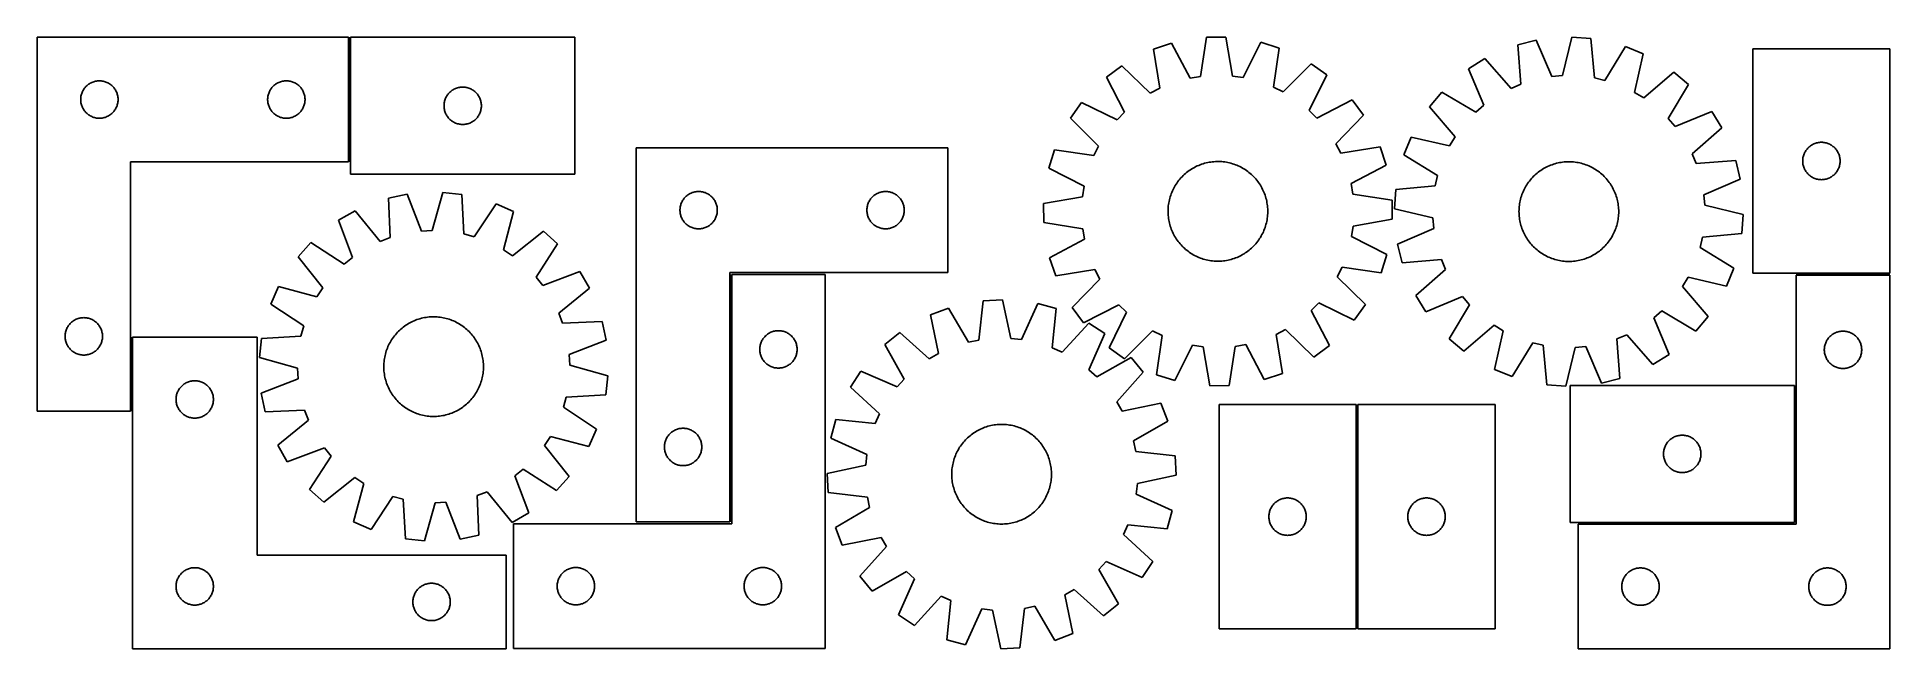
# Model space of a CAD drawing. Header units: millimetres. Extents: x 7 to 1493, y 7 to 497.
import ezdxf

# ---------------------------------------------------------------- set-up
doc = ezdxf.new("R2010")
doc.units = ezdxf.units.MM
doc.layers.add('COMMON', color=5, linetype='CONTINUOUS', true_color=0x0000ff)
doc.layers.add('CUT', color=7, linetype='CONTINUOUS', true_color=0x000000)

msp = doc.modelspace()

# ---------------------------------------------------------------- linework, layer by layer
at = {"layer": 'COMMON'}
for p, q in [((257.605673, 497.324974), (257.605673, 397.324974)), ((563.406402, 108.577171), (563.406402, 306.867218)), ((1418.314149, 307.263947), (1493.314149, 307.263947)), ((82.605673, 256.714141), (82.605673, 197.324974)), ((1417.564149, 108.013948), (1417.564149, 218.013948)), ((1065.901978, 22.647492), (1065.901978, 202.647492)), ((1243.314149, 107.263947), (1416.814148, 107.263947))]:
    msp.add_line(p, q, dxfattribs=at)
at = {"layer": 'CUT'}
for p, q in [((6.855673, 497.324974), (6.855673, 197.324974)), ((256.855673, 497.324974), (6.855673, 497.324974)), ((256.855673, 397.324974), (256.855673, 497.324974)), ((438.355674, 497.324974), (258.355674, 497.324974)), ((258.355674, 497.324974), (258.355674, 387.324974)), ((438.355674, 387.324974), (438.355674, 497.324974)), ((917.067551, 492.56646), (902.481217, 487.670604)), ((931.916478, 464.4865), (917.067551, 492.56646)), ((945.210541, 497.303333), (940.371888, 465.909668)), ((960.595871, 497.452143), (945.210541, 497.303333)), ((966.040855, 466.157944), (960.595871, 497.452143)), ((988.825219, 493.260516), (974.522211, 464.898592)), ((1003.503523, 488.647714), (988.825219, 493.260516)), ((1209.743888, 494.95799), (1194.8079, 491.263828)), ((1194.8079, 491.263828), (1197.342226, 459.600727)), ((1222.261506, 465.764087), (1209.743888, 494.95799)), ((1238.17876, 497.391886), (1230.804611, 466.495338)), ((1253.525287, 496.28977), (1238.17876, 497.391886)), ((1256.408837, 464.656561), (1253.525287, 496.28977)), ((902.481217, 487.670604), (907.580561, 456.318228)), ((999.011571, 457.20257), (1003.503523, 488.647714)), ((1029.055944, 475.937891), (1006.688659, 453.383971)), ((1041.590407, 467.015011), (1029.055944, 475.937891)), ((1168.516845, 480.162196), (1155.453436, 472.033365)), ((1189.44322, 456.265302), (1168.516845, 480.162196)), ((1281.320573, 489.817683), (1264.759782, 462.712057)), ((1295.575414, 484.027171), (1281.320573, 489.817683)), ((1288.542635, 453.051135), (1295.575414, 484.027171)), ((1493.461914, 488.013948), (1383.461914, 488.013948)), ((1383.461914, 488.013948), (1383.461914, 308.013948)), ((1493.461914, 308.013948), (1493.461914, 488.013948)), ((50.149266, 460.74228), (50.848864, 461.069728)), ((50.848864, 461.069728), (51.564391, 461.360726)), ((51.564391, 461.360726), (52.29395, 461.614505)), ((52.29395, 461.614505), (53.035606, 461.83039)), ((53.035606, 461.83039), (53.787392, 462.007809)), ((53.787392, 462.007809), (54.547314, 462.146292)), ((54.547314, 462.146292), (55.313358, 462.245472)), ((55.313358, 462.245472), (56.083491, 462.305085)), ((56.083491, 462.305085), (56.855673, 462.324974)), ((56.855673, 462.324974), (57.627854, 462.305085)), ((57.627854, 462.305085), (58.397988, 462.245472)), ((58.397988, 462.245472), (59.164031, 462.146292)), ((59.164031, 462.146292), (59.923954, 462.007809)), ((59.923954, 462.007809), (60.675739, 461.83039)), ((60.675739, 461.83039), (61.417395, 461.614505)), ((61.417395, 461.614505), (62.146954, 461.360726)), ((62.146954, 461.360726), (62.862481, 461.069728)), ((62.862481, 461.069728), (63.56208, 460.74228)), ((200.149266, 460.74228), (200.848864, 461.069728)), ((200.848864, 461.069728), (201.564391, 461.360726)), ((201.564391, 461.360726), (202.29395, 461.614505)), ((202.29395, 461.614505), (203.035606, 461.83039)), ((203.035606, 461.83039), (203.787392, 462.007809)), ((203.787392, 462.007809), (204.547314, 462.146292)), ((204.547314, 462.146292), (205.313358, 462.245472)), ((205.313358, 462.245472), (206.083491, 462.305085)), ((206.083491, 462.305085), (206.855673, 462.324974)), ((206.855673, 462.324974), (207.627854, 462.305085)), ((207.627854, 462.305085), (208.397988, 462.245472)), ((208.397988, 462.245472), (209.164031, 462.146292)), ((209.164031, 462.146292), (209.923954, 462.007809)), ((209.923954, 462.007809), (210.675739, 461.83039)), ((210.675739, 461.83039), (211.417395, 461.614505)), ((211.417395, 461.614505), (212.146954, 461.360726)), ((212.146954, 461.360726), (212.862481, 461.069728)), ((212.862481, 461.069728), (213.56208, 460.74228)), ((877.179418, 474.468907), (864.819893, 465.305247)), ((864.819893, 465.305247), (879.358074, 437.06315)), ((899.978771, 452.35185), (877.179418, 474.468907)), ((940.371888, 465.909668), (931.916478, 464.4865)), ((974.522211, 464.898592), (966.040855, 466.157944)), ((1027.601222, 438.496991), (1041.590407, 467.015011)), ((1155.453436, 472.033365), (1167.648159, 442.703117)), ((1230.804611, 466.495338), (1222.261506, 465.764087)), ((1264.759782, 462.712057), (1256.408837, 464.656561)), ((1320.010318, 469.282635), (1295.883971, 448.621219)), ((1331.778111, 459.370542), (1320.010318, 469.282635)), ((41.860646, 447.711193), (41.90041, 448.482606)), ((41.860646, 446.938755), (41.860646, 447.711193)), ((41.90041, 446.167342), (41.860646, 446.938755)), ((41.90041, 448.482606), (41.979833, 449.250949)), ((41.979833, 445.398999), (41.90041, 446.167342)), ((41.979833, 449.250949), (42.098703, 450.014185)), ((42.098703, 450.014185), (42.256707, 450.77029)), ((42.256707, 450.77029), (42.453425, 451.517259)), ((42.453425, 451.517259), (42.688334, 452.25311)), ((42.688334, 452.25311), (42.960813, 452.975892)), ((42.960813, 452.975892), (43.270139, 453.68369)), ((43.270139, 453.68369), (43.615491, 454.374625)), ((43.615491, 454.374625), (43.995953, 455.046866)), ((43.995953, 455.046866), (44.410517, 455.69863)), ((44.410517, 455.69863), (44.858084, 456.328188)), ((44.858084, 456.328188), (45.337466, 456.933872)), ((45.337466, 456.933872), (45.847392, 457.514074)), ((45.847392, 457.514074), (46.38651, 458.067257)), ((46.38651, 458.067257), (46.953391, 458.591953)), ((46.953391, 458.591953), (47.54653, 459.086771)), ((47.54653, 459.086771), (48.164356, 459.550399)), ((48.164356, 459.550399), (48.80523, 459.981607)), ((48.80523, 459.981607), (49.467452, 460.379253)), ((49.467452, 460.379253), (50.149266, 460.74228)), ((63.56208, 460.74228), (64.243894, 460.379253)), ((64.243894, 460.379253), (64.906116, 459.981607)), ((64.906116, 459.981607), (65.546989, 459.550399)), ((65.546989, 459.550399), (66.164815, 459.086771)), ((66.164815, 459.086771), (66.757954, 458.591953)), ((66.757954, 458.591953), (67.324835, 458.067257)), ((67.324835, 458.067257), (67.863953, 457.514074)), ((67.863953, 457.514074), (68.373879, 456.933872)), ((68.373879, 456.933872), (68.853261, 456.328188)), ((68.853261, 456.328188), (69.300828, 455.69863)), ((69.300828, 455.69863), (69.715392, 455.046866)), ((69.715392, 455.046866), (70.095855, 454.374625)), ((70.095855, 454.374625), (70.441207, 453.68369)), ((70.441207, 453.68369), (70.750532, 452.975892)), ((70.750532, 452.975892), (71.023011, 452.25311)), ((71.023011, 452.25311), (71.257921, 451.517259)), ((71.257921, 451.517259), (71.454638, 450.77029)), ((71.454638, 450.77029), (71.612642, 450.014185)), ((71.612642, 450.014185), (71.731513, 449.250949)), ((71.731513, 449.250949), (71.810936, 448.482606)), ((71.810936, 446.167342), (71.731513, 445.398999)), ((71.810936, 448.482606), (71.8507, 447.711193)), ((71.8507, 446.938755), (71.810936, 446.167342)), ((71.8507, 447.711193), (71.8507, 446.938755)), ((191.860646, 447.711193), (191.90041, 448.482606)), ((191.860646, 446.938755), (191.860646, 447.711193)), ((191.90041, 446.167342), (191.860646, 446.938755)), ((191.90041, 448.482606), (191.979833, 449.250949)), ((191.979833, 445.398999), (191.90041, 446.167342)), ((191.979833, 449.250949), (192.098703, 450.014185)), ((192.098703, 450.014185), (192.256707, 450.77029)), ((192.256707, 450.77029), (192.453425, 451.517259)), ((192.453425, 451.517259), (192.688334, 452.25311)), ((192.688334, 452.25311), (192.960813, 452.975892)), ((192.960813, 452.975892), (193.270139, 453.68369)), ((193.270139, 453.68369), (193.615491, 454.374625)), ((193.615491, 454.374625), (193.995953, 455.046866)), ((193.995953, 455.046866), (194.410517, 455.69863)), ((194.410517, 455.69863), (194.858084, 456.328188)), ((194.858084, 456.328188), (195.337466, 456.933872)), ((195.337466, 456.933872), (195.847392, 457.514074)), ((195.847392, 457.514074), (196.38651, 458.067257)), ((196.38651, 458.067257), (196.953391, 458.591953)), ((196.953391, 458.591953), (197.54653, 459.086771)), ((197.54653, 459.086771), (198.164356, 459.550399)), ((198.164356, 459.550399), (198.80523, 459.981607)), ((198.80523, 459.981607), (199.467452, 460.379253)), ((199.467452, 460.379253), (200.149266, 460.74228)), ((213.56208, 460.74228), (214.243894, 460.379253)), ((214.243894, 460.379253), (214.906116, 459.981607)), ((214.906116, 459.981607), (215.546989, 459.550399)), ((215.546989, 459.550399), (216.164815, 459.086771)), ((216.164815, 459.086771), (216.757954, 458.591953)), ((216.757954, 458.591953), (217.324835, 458.067257)), ((217.324835, 458.067257), (217.863953, 457.514074)), ((217.863953, 457.514074), (218.373879, 456.933872)), ((218.373879, 456.933872), (218.853261, 456.328188)), ((218.853261, 456.328188), (219.300828, 455.69863)), ((219.300828, 455.69863), (219.715392, 455.046866)), ((219.715392, 455.046866), (220.095855, 454.374625)), ((220.095855, 454.374625), (220.441207, 453.68369)), ((220.441207, 453.68369), (220.750532, 452.975892)), ((220.750532, 452.975892), (221.023011, 452.25311)), ((221.023011, 452.25311), (221.257921, 451.517259)), ((221.257921, 451.517259), (221.454638, 450.77029)), ((221.454638, 450.77029), (221.612642, 450.014185)), ((221.612642, 450.014185), (221.731513, 449.250949)), ((221.731513, 449.250949), (221.810936, 448.482606)), ((221.810936, 446.167342), (221.731513, 445.398999)), ((221.810936, 448.482606), (221.8507, 447.711193)), ((221.8507, 446.938755), (221.810936, 446.167342)), ((221.8507, 447.711193), (221.8507, 446.938755)), ((333.672838, 445.393255), (333.850258, 446.145041)), ((333.850258, 446.145041), (334.066143, 446.886697)), ((334.066143, 446.886697), (334.319921, 447.616255)), ((334.319921, 447.616255), (334.61092, 448.331783)), ((334.61092, 448.331783), (334.938367, 449.031381)), ((334.938367, 449.031381), (335.301395, 449.713195)), ((335.301395, 449.713195), (335.69904, 450.375417)), ((335.69904, 450.375417), (336.130249, 451.016291)), ((336.130249, 451.016291), (336.593877, 451.634116)), ((336.593877, 451.634116), (337.088695, 452.227256)), ((337.088695, 452.227256), (337.613391, 452.794136)), ((337.613391, 452.794136), (338.166574, 453.333255)), ((338.166574, 453.333255), (338.746776, 453.843181)), ((338.746776, 453.843181), (339.352459, 454.322563)), ((339.352459, 454.322563), (339.982018, 454.770129)), ((339.982018, 454.770129), (340.633782, 455.184693)), ((340.633782, 455.184693), (341.306023, 455.565156)), ((341.306023, 455.565156), (341.996958, 455.910508)), ((341.996958, 455.910508), (342.704755, 456.219834)), ((342.704755, 456.219834), (343.427538, 456.492312)), ((343.427538, 456.492312), (344.163389, 456.727222)), ((344.163389, 456.727222), (344.910358, 456.92394)), ((344.910358, 456.92394), (345.666462, 457.081943)), ((345.666462, 457.081943), (346.429698, 457.200814)), ((346.429698, 457.200814), (347.198042, 457.280237)), ((347.198042, 457.280237), (347.969455, 457.320001)), ((347.969455, 457.320001), (348.741892, 457.320001)), ((348.741892, 457.320001), (349.513306, 457.280237)), ((349.513306, 457.280237), (350.281649, 457.200814)), ((350.281649, 457.200814), (351.044885, 457.081943)), ((351.044885, 457.081943), (351.80099, 456.92394)), ((351.80099, 456.92394), (352.547958, 456.727222)), ((352.547958, 456.727222), (353.283809, 456.492312)), ((353.283809, 456.492312), (354.006592, 456.219834)), ((354.006592, 456.219834), (354.71439, 455.910508)), ((354.71439, 455.910508), (355.405325, 455.565156)), ((355.405325, 455.565156), (356.077566, 455.184693)), ((356.077566, 455.184693), (356.72933, 454.770129)), ((356.72933, 454.770129), (357.358888, 454.322563)), ((357.358888, 454.322563), (357.964571, 453.843181)), ((357.964571, 453.843181), (358.544774, 453.333255)), ((358.544774, 453.333255), (359.097957, 452.794136)), ((359.097957, 452.794136), (359.622653, 452.227256)), ((359.622653, 452.227256), (360.117471, 451.634116)), ((360.117471, 451.634116), (360.581099, 451.016291)), ((360.581099, 451.016291), (361.012307, 450.375417)), ((361.012307, 450.375417), (361.409952, 449.713195)), ((361.409952, 449.713195), (361.77298, 449.031381)), ((361.77298, 449.031381), (362.100427, 448.331783)), ((362.100427, 448.331783), (362.391426, 447.616255)), ((362.391426, 447.616255), (362.645204, 446.886697)), ((362.645204, 446.886697), (362.86109, 446.145041)), ((362.86109, 446.145041), (363.038509, 445.393255)), ((907.580561, 456.318228), (899.978771, 452.35185)), ((1006.688659, 453.383971), (999.011571, 457.20257)), ((1061.964652, 447.031118), (1033.722555, 432.492937)), ((1071.128313, 434.671593), (1061.964652, 447.031118)), ((1133.879749, 453.350703), (1123.967656, 441.58291)), ((1161.166461, 437.090011), (1133.879749, 453.350703)), ((1197.342226, 459.600727), (1189.44322, 456.265302)), ((1295.883971, 448.621219), (1288.542635, 453.051135)), ((1315.517419, 432.08383), (1331.778111, 459.370542)), ((42.098703, 444.635763), (41.979833, 445.398999)), ((42.256707, 443.879658), (42.098703, 444.635763)), ((42.453425, 443.13269), (42.256707, 443.879658)), ((42.688334, 442.396838), (42.453425, 443.13269)), ((42.960813, 441.674056), (42.688334, 442.396838)), ((43.270139, 440.966258), (42.960813, 441.674056)), ((43.615491, 440.275323), (43.270139, 440.966258)), ((43.995953, 439.603082), (43.615491, 440.275323)), ((44.410517, 438.951318), (43.995953, 439.603082)), ((44.858084, 438.32176), (44.410517, 438.951318)), ((45.337466, 437.716076), (44.858084, 438.32176)), ((45.847392, 437.135874), (45.337466, 437.716076)), ((46.38651, 436.582691), (45.847392, 437.135874)), ((46.953391, 436.057995), (46.38651, 436.582691)), ((47.54653, 435.563177), (46.953391, 436.057995)), ((48.164356, 435.099549), (47.54653, 435.563177)), ((48.80523, 434.668341), (48.164356, 435.099549)), ((49.467452, 434.270695), (48.80523, 434.668341)), ((50.149266, 433.907668), (49.467452, 434.270695)), ((50.848864, 433.58022), (50.149266, 433.907668)), ((51.564391, 433.289222), (50.848864, 433.58022)), ((52.29395, 433.035443), (51.564391, 433.289222)), ((53.035606, 432.819558), (52.29395, 433.035443)), ((53.787392, 432.642139), (53.035606, 432.819558)), ((54.547314, 432.503656), (53.787392, 432.642139)), ((55.313358, 432.404476), (54.547314, 432.503656)), ((56.083491, 432.344863), (55.313358, 432.404476)), ((56.855673, 432.324974), (56.083491, 432.344863)), ((57.627854, 432.344863), (56.855673, 432.324974)), ((58.397988, 432.404476), (57.627854, 432.344863)), ((59.164031, 432.503656), (58.397988, 432.404476)), ((59.923954, 432.642139), (59.164031, 432.503656)), ((60.675739, 432.819558), (59.923954, 432.642139)), ((61.417395, 433.035443), (60.675739, 432.819558)), ((62.146954, 433.289222), (61.417395, 433.035443)), ((62.862481, 433.58022), (62.146954, 433.289222)), ((63.56208, 433.907668), (62.862481, 433.58022)), ((64.243894, 434.270695), (63.56208, 433.907668)), ((64.906116, 434.668341), (64.243894, 434.270695)), ((65.546989, 435.099549), (64.906116, 434.668341)), ((66.164815, 435.563177), (65.546989, 435.099549)), ((66.757954, 436.057995), (66.164815, 435.563177)), ((67.324835, 436.582691), (66.757954, 436.057995)), ((67.863953, 437.135874), (67.324835, 436.582691)), ((68.373879, 437.716076), (67.863953, 437.135874)), ((68.853261, 438.32176), (68.373879, 437.716076)), ((69.300828, 438.951318), (68.853261, 438.32176)), ((69.715392, 439.603082), (69.300828, 438.951318)), ((70.095855, 440.275323), (69.715392, 439.603082)), ((70.441207, 440.966258), (70.095855, 440.275323)), ((70.750532, 441.674056), (70.441207, 440.966258)), ((71.023011, 442.396838), (70.750532, 441.674056)), ((71.257921, 443.13269), (71.023011, 442.396838)), ((71.454638, 443.879658), (71.257921, 443.13269)), ((71.612642, 444.635763), (71.454638, 443.879658)), ((71.731513, 445.398999), (71.612642, 444.635763)), ((192.098703, 444.635763), (191.979833, 445.398999)), ((192.256707, 443.879658), (192.098703, 444.635763)), ((192.453425, 443.13269), (192.256707, 443.879658)), ((192.688334, 442.396838), (192.453425, 443.13269)), ((192.960813, 441.674056), (192.688334, 442.396838)), ((193.270139, 440.966258), (192.960813, 441.674056)), ((193.615491, 440.275323), (193.270139, 440.966258)), ((193.995953, 439.603082), (193.615491, 440.275323)), ((194.410517, 438.951318), (193.995953, 439.603082)), ((194.858084, 438.32176), (194.410517, 438.951318)), ((195.337466, 437.716076), (194.858084, 438.32176)), ((195.847392, 437.135874), (195.337466, 437.716076)), ((196.38651, 436.582691), (195.847392, 437.135874)), ((196.953391, 436.057995), (196.38651, 436.582691)), ((197.54653, 435.563177), (196.953391, 436.057995)), ((198.164356, 435.099549), (197.54653, 435.563177)), ((198.80523, 434.668341), (198.164356, 435.099549)), ((199.467452, 434.270695), (198.80523, 434.668341)), ((200.149266, 433.907668), (199.467452, 434.270695)), ((200.848864, 433.58022), (200.149266, 433.907668)), ((201.564391, 433.289222), (200.848864, 433.58022)), ((202.29395, 433.035443), (201.564391, 433.289222)), ((203.035606, 432.819558), (202.29395, 433.035443)), ((203.787392, 432.642139), (203.035606, 432.819558)), ((204.547314, 432.503656), (203.787392, 432.642139)), ((205.313358, 432.404476), (204.547314, 432.503656)), ((206.083491, 432.344863), (205.313358, 432.404476)), ((206.855673, 432.324974), (206.083491, 432.344863)), ((207.627854, 432.344863), (206.855673, 432.324974)), ((208.397988, 432.404476), (207.627854, 432.344863)), ((209.164031, 432.503656), (208.397988, 432.404476)), ((209.923954, 432.642139), (209.164031, 432.503656)), ((210.675739, 432.819558), (209.923954, 432.642139)), ((211.417395, 433.035443), (210.675739, 432.819558)), ((212.146954, 433.289222), (211.417395, 433.035443)), ((212.862481, 433.58022), (212.146954, 433.289222)), ((213.56208, 433.907668), (212.862481, 433.58022)), ((214.243894, 434.270695), (213.56208, 433.907668)), ((214.906116, 434.668341), (214.243894, 434.270695)), ((215.546989, 435.099549), (214.906116, 434.668341)), ((216.164815, 435.563177), (215.546989, 435.099549)), ((216.757954, 436.057995), (216.164815, 435.563177)), ((217.324835, 436.582691), (216.757954, 436.057995)), ((217.863953, 437.135874), (217.324835, 436.582691)), ((218.373879, 437.716076), (217.863953, 437.135874)), ((218.853261, 438.32176), (218.373879, 437.716076)), ((219.300828, 438.951318), (218.853261, 438.32176)), ((219.715392, 439.603082), (219.300828, 438.951318)), ((220.095855, 440.275323), (219.715392, 439.603082)), ((220.441207, 440.966258), (220.095855, 440.275323)), ((220.750532, 441.674056), (220.441207, 440.966258)), ((221.023011, 442.396838), (220.750532, 441.674056)), ((221.257921, 443.13269), (221.023011, 442.396838)), ((221.454638, 443.879658), (221.257921, 443.13269)), ((221.612642, 444.635763), (221.454638, 443.879658)), ((221.731513, 445.398999), (221.612642, 444.635763)), ((333.355674, 442.324974), (333.375562, 443.097155)), ((333.375562, 441.552793), (333.355674, 442.324974)), ((333.375562, 443.097155), (333.435176, 443.867289)), ((333.435176, 440.782659), (333.375562, 441.552793)), ((333.435176, 443.867289), (333.534355, 444.633333)), ((333.534355, 440.016615), (333.435176, 440.782659)), ((333.534355, 444.633333), (333.672838, 445.393255)), ((333.672838, 439.256693), (333.534355, 440.016615)), ((333.850258, 438.504907), (333.672838, 439.256693)), ((334.066143, 437.763252), (333.850258, 438.504907)), ((334.319921, 437.033693), (334.066143, 437.763252)), ((334.61092, 436.318165), (334.319921, 437.033693)), ((334.938367, 435.618567), (334.61092, 436.318165)), ((335.301395, 434.936753), (334.938367, 435.618567)), ((335.69904, 434.274531), (335.301395, 434.936753)), ((336.130249, 433.633658), (335.69904, 434.274531)), ((336.593877, 433.015832), (336.130249, 433.633658)), ((337.088695, 432.422692), (336.593877, 433.015832)), ((337.613391, 431.855812), (337.088695, 432.422692)), ((338.166574, 431.316694), (337.613391, 431.855812)), ((338.746776, 430.806767), (338.166574, 431.316694)), ((358.544774, 431.316694), (357.964571, 430.806767)), ((359.097957, 431.855812), (358.544774, 431.316694)), ((359.622653, 432.422692), (359.097957, 431.855812)), ((360.117471, 433.015832), (359.622653, 432.422692)), ((360.581099, 433.633658), (360.117471, 433.015832)), ((361.012307, 434.274531), (360.581099, 433.633658)), ((361.409952, 434.936753), (361.012307, 434.274531)), ((361.77298, 435.618567), (361.409952, 434.936753)), ((362.100427, 436.318165), (361.77298, 435.618567)), ((362.391426, 437.033693), (362.100427, 436.318165)), ((362.645204, 437.763252), (362.391426, 437.033693)), ((362.86109, 438.504907), (362.645204, 437.763252)), ((363.038509, 439.256693), (362.86109, 438.504907)), ((363.038509, 445.393255), (363.176992, 444.633333)), ((363.176992, 440.016615), (363.038509, 439.256693)), ((363.176992, 444.633333), (363.276172, 443.867289)), ((363.276172, 440.782659), (363.176992, 440.016615)), ((363.276172, 443.867289), (363.335785, 443.097155)), ((363.335785, 441.552793), (363.276172, 440.782659)), ((363.335785, 443.097155), (363.355674, 442.324974)), ((363.355674, 442.324974), (363.335785, 441.552793)), ((844.836, 444.931002), (835.91312, 432.396539)), ((835.91312, 432.396539), (858.46704, 410.029254)), ((873.35402, 430.941817), (844.836, 444.931002)), ((879.358074, 437.06315), (873.35402, 430.941817)), ((1033.722555, 432.492937), (1027.601222, 438.496991)), ((1049.011255, 411.87224), (1071.128313, 434.671593)), ((1123.967656, 441.58291), (1144.629072, 417.456563)), ((1167.648159, 442.703117), (1161.166461, 437.090011)), ((1321.130524, 425.602131), (1315.517419, 432.08383)), ((1350.460773, 437.796855), (1321.130524, 425.602131)), ((1358.589604, 424.733446), (1350.460773, 437.796855)), ((339.352459, 430.327385), (338.746776, 430.806767)), ((339.982018, 429.879819), (339.352459, 430.327385)), ((340.633782, 429.465255), (339.982018, 429.879819)), ((341.306023, 429.084792), (340.633782, 429.465255)), ((341.996958, 428.73944), (341.306023, 429.084792)), ((342.704755, 428.430115), (341.996958, 428.73944)), ((343.427538, 428.157636), (342.704755, 428.430115)), ((344.163389, 427.922726), (343.427538, 428.157636)), ((344.910358, 427.726008), (344.163389, 427.922726)), ((345.666462, 427.568005), (344.910358, 427.726008)), ((346.429698, 427.449134), (345.666462, 427.568005)), ((347.198042, 427.369711), (346.429698, 427.449134)), ((347.969455, 427.329947), (347.198042, 427.369711)), ((348.741892, 427.329947), (347.969455, 427.329947)), ((349.513306, 427.369711), (348.741892, 427.329947)), ((350.281649, 427.449134), (349.513306, 427.369711)), ((351.044885, 427.568005), (350.281649, 427.449134)), ((351.80099, 427.726008), (351.044885, 427.568005)), ((352.547958, 427.922726), (351.80099, 427.726008)), ((353.283809, 428.157636), (352.547958, 427.922726)), ((354.006592, 428.430115), (353.283809, 428.157636)), ((354.71439, 428.73944), (354.006592, 428.430115)), ((355.405325, 429.084792), (354.71439, 428.73944)), ((356.077566, 429.465255), (355.405325, 429.084792)), ((356.72933, 429.879819), (356.077566, 429.465255)), ((357.358888, 430.327385), (356.72933, 429.879819)), ((357.964571, 430.806767), (357.358888, 430.327385)), ((1109.22312, 417.148007), (1103.432607, 402.893166)), ((1140.199156, 410.115228), (1109.22312, 417.148007)), ((1144.629072, 417.456563), (1140.199156, 410.115228)), ((1334.692709, 403.807071), (1358.589604, 424.733446)), ((487.656401, 408.577171), (487.656401, 108.577171)), ((737.656401, 408.577171), (487.656401, 408.577171)), ((737.656401, 308.577171), (737.656401, 408.577171)), ((823.203297, 406.844118), (818.590495, 392.165814)), ((854.648441, 402.352166), (823.203297, 406.844118)), ((858.46704, 410.029254), (854.648441, 402.352166)), ((1052.977634, 404.27045), (1049.011255, 411.87224)), ((1084.330009, 409.369794), (1052.977634, 404.27045)), ((1089.225865, 394.78346), (1084.330009, 409.369794)), ((1103.432607, 402.893166), (1130.538234, 386.332375)), ((1338.028134, 395.908064), (1334.692709, 403.807071)), ((1423.704944, 400.703159), (1423.862948, 401.459264)), ((1423.862948, 401.459264), (1424.059666, 402.206232)), ((1424.059666, 402.206232), (1424.294575, 402.942084)), ((1424.294575, 402.942084), (1424.567054, 403.664866)), ((1424.567054, 403.664866), (1424.87638, 404.372664)), ((1424.87638, 404.372664), (1425.221732, 405.063599)), ((1425.221732, 405.063599), (1425.602194, 405.73584)), ((1425.602194, 405.73584), (1426.016758, 406.387604)), ((1426.016758, 406.387604), (1426.464325, 407.017162)), ((1426.464325, 407.017162), (1426.943707, 407.622846)), ((1426.943707, 407.622846), (1427.453633, 408.203048)), ((1427.453633, 408.203048), (1427.992751, 408.756231)), ((1427.992751, 408.756231), (1428.559632, 409.280927)), ((1428.559632, 409.280927), (1429.152771, 409.775745)), ((1429.152771, 409.775745), (1429.770597, 410.239373)), ((1429.770597, 410.239373), (1430.411471, 410.670581)), ((1430.411471, 410.670581), (1431.073693, 411.068227)), ((1431.073693, 411.068227), (1431.755507, 411.431254)), ((1431.755507, 411.431254), (1432.455105, 411.758702)), ((1432.455105, 411.758702), (1433.170632, 412.0497)), ((1433.170632, 412.0497), (1433.900191, 412.303479)), ((1433.900191, 412.303479), (1434.641847, 412.519364)), ((1434.641847, 412.519364), (1435.393633, 412.696783)), ((1435.393633, 412.696783), (1436.153555, 412.835266)), ((1436.153555, 412.835266), (1436.919599, 412.934446)), ((1436.919599, 412.934446), (1437.689732, 412.994059)), ((1437.689732, 412.994059), (1438.461914, 413.013948)), ((1438.461914, 413.013948), (1439.234095, 412.994059)), ((1439.234095, 412.994059), (1440.004229, 412.934446)), ((1440.004229, 412.934446), (1440.770272, 412.835266)), ((1440.770272, 412.835266), (1441.530195, 412.696783)), ((1441.530195, 412.696783), (1442.28198, 412.519364)), ((1442.28198, 412.519364), (1443.023636, 412.303479)), ((1443.023636, 412.303479), (1443.753195, 412.0497)), ((1443.753195, 412.0497), (1444.468722, 411.758702)), ((1444.468722, 411.758702), (1445.168321, 411.431254)), ((1445.168321, 411.431254), (1445.850135, 411.068227)), ((1445.850135, 411.068227), (1446.512357, 410.670581)), ((1446.512357, 410.670581), (1447.15323, 410.239373)), ((1447.15323, 410.239373), (1447.771056, 409.775745)), ((1447.771056, 409.775745), (1448.364195, 409.280927)), ((1448.364195, 409.280927), (1448.931076, 408.756231)), ((1448.931076, 408.756231), (1449.470194, 408.203048)), ((1449.470194, 408.203048), (1449.98012, 407.622846)), ((1449.98012, 407.622846), (1450.459502, 407.017162)), ((1450.459502, 407.017162), (1450.907069, 406.387604)), ((1450.907069, 406.387604), (1451.321633, 405.73584)), ((1451.321633, 405.73584), (1451.702096, 405.063599)), ((1451.702096, 405.063599), (1452.047448, 404.372664)), ((1452.047448, 404.372664), (1452.356773, 403.664866)), ((1452.356773, 403.664866), (1452.629252, 402.942084)), ((1452.629252, 402.942084), (1452.864162, 402.206232)), ((1452.864162, 402.206232), (1453.060879, 401.459264)), ((1453.060879, 401.459264), (1453.218883, 400.703159)), ((81.855673, 197.324974), (81.855673, 397.324974)), ((81.855673, 397.324974), (256.855673, 397.324974)), ((258.355674, 387.324974), (438.355674, 387.324974)), ((818.590495, 392.165814), (846.952419, 377.862806)), ((926.366522, 386.270202), (927.280968, 387.132058)), ((927.280968, 387.132058), (928.222034, 387.964765)), ((928.222034, 387.964765), (929.188792, 388.767501)), ((929.188792, 388.767501), (930.180288, 389.539475)), ((930.180288, 389.539475), (931.195542, 390.279924)), ((931.195542, 390.279924), (932.233554, 390.988118)), ((932.233554, 390.988118), (933.293298, 391.663358)), ((933.293298, 391.663358), (934.373729, 392.304977)), ((934.373729, 392.304977), (935.473781, 392.912343)), ((935.473781, 392.912343), (936.592368, 393.484855)), ((936.592368, 393.484855), (937.728386, 394.021949)), ((937.728386, 394.021949), (938.880714, 394.523095)), ((938.880714, 394.523095), (940.048215, 394.987798)), ((940.048215, 394.987798), (941.229736, 395.4156)), ((941.229736, 395.4156), (942.424112, 395.806078)), ((942.424112, 395.806078), (943.630163, 396.158848)), ((943.630163, 396.158848), (944.846701, 396.47356)), ((944.846701, 396.47356), (946.072523, 396.749904)), ((946.072523, 396.749904), (947.306421, 396.987609)), ((947.306421, 396.987609), (948.547176, 397.186438)), ((948.547176, 397.186438), (949.793565, 397.346196)), ((949.793565, 397.346196), (951.044356, 397.466725)), ((951.044356, 397.466725), (952.298316, 397.547906)), ((952.298316, 397.547906), (953.554208, 397.58966)), ((953.554208, 397.58966), (954.810791, 397.591944)), ((954.810791, 397.591944), (956.066826, 397.554757)), ((956.066826, 397.554757), (957.321073, 397.478136)), ((957.321073, 397.478136), (958.572295, 397.362155)), ((958.572295, 397.362155), (959.819256, 397.20693)), ((959.819256, 397.20693), (961.060726, 397.012613)), ((961.060726, 397.012613), (962.29548, 396.779397)), ((962.29548, 396.779397), (963.522299, 396.507511)), ((963.522299, 396.507511), (964.739972, 396.197224)), ((964.739972, 396.197224), (965.947299, 395.848842)), ((965.947299, 395.848842), (967.143086, 395.462709)), ((967.143086, 395.462709), (968.326155, 395.039206)), ((968.326155, 395.039206), (969.495338, 394.578751)), ((969.495338, 394.578751), (970.64948, 394.081798)), ((970.64948, 394.081798), (971.787444, 393.548838)), ((971.787444, 393.548838), (972.908105, 392.980396)), ((972.908105, 392.980396), (974.010357, 392.377035)), ((974.010357, 392.377035), (975.093114, 391.739348)), ((975.093114, 391.739348), (976.155307, 391.067966)), ((976.155307, 391.067966), (977.195886, 390.36355)), ((977.195886, 390.36355), (978.213826, 389.626797)), ((978.213826, 389.626797), (979.208122, 388.858434)), ((979.208122, 388.858434), (980.177792, 388.059218)), ((980.177792, 388.059218), (981.12188, 387.229938)), ((981.12188, 387.229938), (982.039454, 386.371412)), ((1061.145905, 379.934533), (1089.225865, 394.78346)), ((1207.583059, 385.724166), (1208.486326, 386.597731)), ((1208.486326, 386.597731), (1209.416586, 387.442493)), ((1209.416586, 387.442493), (1210.372922, 388.257618)), ((1210.372922, 388.257618), (1211.35439, 389.042301)), ((1211.35439, 389.042301), (1212.360021, 389.795769)), ((1212.360021, 389.795769), (1213.388822, 390.517277)), ((1213.388822, 390.517277), (1214.43978, 391.206113)), ((1214.43978, 391.206113), (1215.511855, 391.861599)), ((1215.511855, 391.861599), (1216.603991, 392.483086)), ((1216.603991, 392.483086), (1217.715109, 393.069962)), ((1217.715109, 393.069962), (1218.844113, 393.621647)), ((1218.844113, 393.621647), (1219.989889, 394.137597)), ((1219.989889, 394.137597), (1221.151306, 394.617303)), ((1221.151306, 394.617303), (1222.327218, 395.060291)), ((1222.327218, 395.060291), (1223.516464, 395.466124)), ((1223.516464, 395.466124), (1224.717871, 395.834402)), ((1224.717871, 395.834402), (1225.930252, 396.16476)), ((1225.930252, 396.16476), (1227.152413, 396.456875)), ((1227.152413, 396.456875), (1228.383146, 396.710456)), ((1228.383146, 396.710456), (1229.621237, 396.925253)), ((1229.621237, 396.925253), (1230.865463, 397.101055)), ((1230.865463, 397.101055), (1232.114598, 397.237689)), ((1232.114598, 397.237689), (1233.367409, 397.335019)), ((1233.367409, 397.335019), (1234.622658, 397.392948)), ((1234.622658, 397.392948), (1235.879108, 397.411422)), ((1235.879108, 397.411422), (1237.135517, 397.390419)), ((1237.135517, 397.390419), (1238.390648, 397.329963)), ((1238.390648, 397.329963), (1239.64326, 397.230112)), ((1239.64326, 397.230112), (1240.892117, 397.090964)), ((1240.892117, 397.090964), (1242.135987, 396.912658)), ((1242.135987, 396.912658), (1243.373643, 396.695368)), ((1243.373643, 396.695368), (1244.603863, 396.43931)), ((1244.603863, 396.43931), (1245.825433, 396.144737)), ((1245.825433, 396.144737), (1247.037148, 395.811938)), ((1247.037148, 395.811938), (1248.237811, 395.441243)), ((1248.237811, 395.441243), (1249.426238, 395.033016)), ((1249.426238, 395.033016), (1250.601255, 394.587662)), ((1250.601255, 394.587662), (1251.761704, 394.10562)), ((1251.761704, 394.10562), (1252.906439, 393.587364)), ((1252.906439, 393.587364), (1254.034331, 393.033408)), ((1254.034331, 393.033408), (1255.144265, 392.444296)), ((1255.144265, 392.444296), (1256.235148, 391.820612)), ((1256.235148, 391.820612), (1257.305901, 391.16297)), ((1257.305901, 391.16297), (1258.35547, 390.472019)), ((1258.35547, 390.472019), (1259.382817, 389.748442)), ((1259.382817, 389.748442), (1260.386929, 388.992951)), ((1260.386929, 388.992951), (1261.366815, 388.206294)), ((1261.366815, 388.206294), (1262.321509, 387.389246)), ((1262.321509, 387.389246), (1263.250067, 386.542613)), ((1263.250067, 386.542613), (1264.151573, 385.667232)), ((1369.691235, 398.44239), (1338.028134, 395.908064)), ((1373.385397, 383.506403), (1369.691235, 398.44239)), ((1423.466887, 398.400167), (1423.506651, 399.17158)), ((1423.466887, 397.627729), (1423.466887, 398.400167)), ((1423.506651, 396.856316), (1423.466887, 397.627729)), ((1423.506651, 399.17158), (1423.586074, 399.939923)), ((1423.586074, 396.087973), (1423.506651, 396.856316)), ((1423.586074, 399.939923), (1423.704944, 400.703159)), ((1423.704944, 395.324737), (1423.586074, 396.087973)), ((1423.862948, 394.568632), (1423.704944, 395.324737)), ((1424.059666, 393.821663), (1423.862948, 394.568632)), ((1424.294575, 393.085812), (1424.059666, 393.821663)), ((1424.567054, 392.36303), (1424.294575, 393.085812)), ((1424.87638, 391.655232), (1424.567054, 392.36303)), ((1425.221732, 390.964297), (1424.87638, 391.655232)), ((1425.602194, 390.292056), (1425.221732, 390.964297)), ((1426.016758, 389.640292), (1425.602194, 390.292056)), ((1426.464325, 389.010734), (1426.016758, 389.640292)), ((1426.943707, 388.40505), (1426.464325, 389.010734)), ((1427.453633, 387.824848), (1426.943707, 388.40505)), ((1427.992751, 387.271665), (1427.453633, 387.824848)), ((1428.559632, 386.746969), (1427.992751, 387.271665)), ((1429.152771, 386.252151), (1428.559632, 386.746969)), ((1448.364195, 386.746969), (1447.771056, 386.252151)), ((1448.931076, 387.271665), (1448.364195, 386.746969)), ((1449.470194, 387.824848), (1448.931076, 387.271665)), ((1449.98012, 388.40505), (1449.470194, 387.824848)), ((1450.459502, 389.010734), (1449.98012, 388.40505)), ((1450.907069, 389.640292), (1450.459502, 389.010734)), ((1451.321633, 390.292056), (1450.907069, 389.640292)), ((1451.702096, 390.964297), (1451.321633, 390.292056)), ((1452.047448, 391.655232), (1451.702096, 390.964297)), ((1452.356773, 392.36303), (1452.047448, 391.655232)), ((1452.629252, 393.085812), (1452.356773, 392.36303)), ((1452.864162, 393.821663), (1452.629252, 393.085812)), ((1453.060879, 394.568632), (1452.864162, 393.821663)), ((1453.218883, 395.324737), (1453.060879, 394.568632)), ((1453.218883, 400.703159), (1453.337754, 399.939923)), ((1453.337754, 396.087973), (1453.218883, 395.324737)), ((1453.337754, 399.939923), (1453.417177, 399.17158)), ((1453.417177, 396.856316), (1453.337754, 396.087973)), ((1453.417177, 399.17158), (1453.456941, 398.400167)), ((1453.456941, 397.627729), (1453.417177, 396.856316)), ((1453.456941, 398.400167), (1453.456941, 397.627729)), ((332.336453, 372.821071), (323.869907, 342.20584)), ((347.63417, 371.174738), (332.336453, 372.821071)), ((530.26818, 371.63145), (530.949994, 371.994478)), ((530.949994, 371.994478), (531.649593, 372.321925)), ((531.649593, 372.321925), (532.36512, 372.612924)), ((532.36512, 372.612924), (533.094679, 372.866702)), ((533.094679, 372.866702), (533.836334, 373.082587)), ((533.836334, 373.082587), (534.58812, 373.260007)), ((534.58812, 373.260007), (535.348043, 373.39849)), ((535.348043, 373.39849), (536.114086, 373.497669)), ((536.114086, 373.497669), (536.88422, 373.557283)), ((536.88422, 373.557283), (537.656401, 373.577171)), ((537.656401, 373.577171), (538.428583, 373.557283)), ((538.428583, 373.557283), (539.198716, 373.497669)), ((539.198716, 373.497669), (539.96476, 373.39849)), ((539.96476, 373.39849), (540.724682, 373.260007)), ((540.724682, 373.260007), (541.476468, 373.082587)), ((541.476468, 373.082587), (542.218124, 372.866702)), ((542.218124, 372.866702), (542.947682, 372.612924)), ((542.947682, 372.612924), (543.66321, 372.321925)), ((543.66321, 372.321925), (544.362808, 371.994478)), ((544.362808, 371.994478), (545.044622, 371.63145)), ((680.26818, 371.63145), (680.949994, 371.994478)), ((680.949994, 371.994478), (681.649593, 372.321925)), ((681.649593, 372.321925), (682.36512, 372.612924)), ((682.36512, 372.612924), (683.094679, 372.866702)), ((683.094679, 372.866702), (683.836334, 373.082587)), ((683.836334, 373.082587), (684.58812, 373.260007)), ((684.58812, 373.260007), (685.348043, 373.39849)), ((685.348043, 373.39849), (686.114086, 373.497669)), ((686.114086, 373.497669), (686.88422, 373.557283)), ((686.88422, 373.557283), (687.656401, 373.577171)), ((687.656401, 373.577171), (688.428583, 373.557283)), ((688.428583, 373.557283), (689.198716, 373.497669)), ((689.198716, 373.497669), (689.96476, 373.39849)), ((689.96476, 373.39849), (690.724682, 373.260007)), ((690.724682, 373.260007), (691.476468, 373.082587)), ((691.476468, 373.082587), (692.218124, 372.866702)), ((692.218124, 372.866702), (692.947682, 372.612924)), ((692.947682, 372.612924), (693.66321, 372.321925)), ((693.66321, 372.321925), (694.362808, 371.994478)), ((694.362808, 371.994478), (695.044622, 371.63145)), ((846.952419, 377.862806), (845.693067, 369.38145)), ((916.388302, 370.483681), (916.811805, 371.66675)), ((916.811805, 371.66675), (917.27226, 372.835933)), ((917.27226, 372.835933), (917.769213, 373.990075)), ((917.769213, 373.990075), (918.302173, 375.128038)), ((918.302173, 375.128038), (918.870615, 376.248699)), ((918.870615, 376.248699), (919.473976, 377.350952)), ((919.473976, 377.350952), (920.111663, 378.433709)), ((920.111663, 378.433709), (920.783045, 379.495901)), ((920.783045, 379.495901), (921.487461, 380.536481)), ((921.487461, 380.536481), (922.224214, 381.554421)), ((922.224214, 381.554421), (922.992577, 382.548717)), ((922.992577, 382.548717), (923.791794, 383.518387)), ((923.791794, 383.518387), (924.621073, 384.462475)), ((924.621073, 384.462475), (925.479599, 385.380048)), ((925.479599, 385.380048), (926.366522, 386.270202)), ((982.039454, 386.371412), (982.929608, 385.484489)), ((982.929608, 385.484489), (983.791463, 384.570043)), ((983.791463, 384.570043), (984.62417, 383.628977)), ((984.62417, 383.628977), (985.426907, 382.662219)), ((985.426907, 382.662219), (986.198881, 381.670723)), ((986.198881, 381.670723), (986.93933, 380.655469)), ((986.93933, 380.655469), (987.647524, 379.617457)), ((987.647524, 379.617457), (988.322764, 378.557713)), ((988.322764, 378.557713), (988.964383, 377.477282)), ((988.964383, 377.477282), (989.571748, 376.37723)), ((989.571748, 376.37723), (990.144261, 375.258643)), ((990.144261, 375.258643), (990.681355, 374.122625)), ((990.681355, 374.122625), (991.182501, 372.970297)), ((991.182501, 372.970297), (991.647204, 371.802796)), ((991.647204, 371.802796), (992.075006, 370.621275)), ((1062.569074, 371.479123), (1061.145905, 379.934533)), ((1096.960521, 375.09788), (1095.858405, 359.751353)), ((1128.59373, 377.98143), (1096.960521, 375.09788)), ((1130.538234, 386.332375), (1128.59373, 377.98143)), ((1198.217274, 370.99883), (1198.662629, 372.173848)), ((1198.662629, 372.173848), (1199.144671, 373.334297)), ((1199.144671, 373.334297), (1199.662927, 374.479032)), ((1199.662927, 374.479032), (1200.216883, 375.606923)), ((1200.216883, 375.606923), (1200.805994, 376.716858)), ((1200.805994, 376.716858), (1201.429679, 377.80774)), ((1201.429679, 377.80774), (1202.087321, 378.878494)), ((1202.087321, 378.878494), (1202.778272, 379.928063)), ((1202.778272, 379.928063), (1203.501849, 380.95541)), ((1203.501849, 380.95541), (1204.257339, 381.959522)), ((1204.257339, 381.959522), (1205.043997, 382.939408)), ((1205.043997, 382.939408), (1205.861045, 383.894101)), ((1205.861045, 383.894101), (1206.707678, 384.822659)), ((1206.707678, 384.822659), (1207.583059, 385.724166)), ((1264.151573, 385.667232), (1265.025138, 384.763965)), ((1265.025138, 384.763965), (1265.8699, 383.833705)), ((1265.8699, 383.833705), (1266.685025, 382.877369)), ((1266.685025, 382.877369), (1267.469708, 381.895901)), ((1267.469708, 381.895901), (1268.223176, 380.89027)), ((1268.223176, 380.89027), (1268.944684, 379.861468)), ((1268.944684, 379.861468), (1269.633521, 378.810511)), ((1269.633521, 378.810511), (1270.289006, 377.738436)), ((1270.289006, 377.738436), (1270.910493, 376.6463)), ((1270.910493, 376.6463), (1271.497369, 375.535182)), ((1271.497369, 375.535182), (1272.049054, 374.406178)), ((1272.049054, 374.406178), (1272.565004, 373.260402)), ((1272.565004, 373.260402), (1273.04471, 372.098985)), ((1273.04471, 372.098985), (1273.487698, 370.923073)), ((1344.191494, 370.988785), (1373.385397, 383.506403)), ((1429.770597, 385.788523), (1429.152771, 386.252151)), ((1430.411471, 385.357315), (1429.770597, 385.788523)), ((1431.073693, 384.959669), (1430.411471, 385.357315)), ((1431.755507, 384.596642), (1431.073693, 384.959669)), ((1432.455105, 384.269194), (1431.755507, 384.596642)), ((1433.170632, 383.978196), (1432.455105, 384.269194)), ((1433.900191, 383.724417), (1433.170632, 383.978196)), ((1434.641847, 383.508532), (1433.900191, 383.724417)), ((1435.393633, 383.331113), (1434.641847, 383.508532)), ((1436.153555, 383.192629), (1435.393633, 383.331113)), ((1436.919599, 383.09345), (1436.153555, 383.192629)), ((1437.689732, 383.033837), (1436.919599, 383.09345)), ((1438.461914, 383.013948), (1437.689732, 383.033837)), ((1439.234095, 383.033837), (1438.461914, 383.013948)), ((1440.004229, 383.09345), (1439.234095, 383.033837)), ((1440.770272, 383.192629), (1440.004229, 383.09345)), ((1441.530195, 383.331113), (1440.770272, 383.192629)), ((1442.28198, 383.508532), (1441.530195, 383.331113)), ((1443.023636, 383.724417), (1442.28198, 383.508532)), ((1443.753195, 383.978196), (1443.023636, 383.724417)), ((1444.468722, 384.269194), (1443.753195, 383.978196)), ((1445.168321, 384.596642), (1444.468722, 384.269194)), ((1445.850135, 384.959669), (1445.168321, 384.596642)), ((1446.512357, 385.357315), (1445.850135, 384.959669)), ((1447.15323, 385.788523), (1446.512357, 385.357315)), ((1447.771056, 386.252151), (1447.15323, 385.788523)), ((262.106689, 358.075739), (248.762886, 350.415877)), ((282.171359, 333.450878), (262.106689, 358.075739)), ((303.833091, 371.398349), (288.775353, 368.23685)), ((288.775353, 368.23685), (290.183816, 336.503729)), ((315.306225, 341.778391), (303.833091, 371.398349)), ((349.392699, 339.45909), (347.63417, 371.174738)), ((375.182124, 363.719803), (357.669334, 337.219295)), ((389.222372, 357.426793), (375.182124, 363.719803)), ((381.094158, 326.720004), (389.222372, 357.426793)), ((522.661374, 358.96339), (522.701138, 359.734803)), ((522.661374, 358.190953), (522.661374, 358.96339)), ((522.701138, 357.419539), (522.661374, 358.190953)), ((522.701138, 359.734803), (522.780561, 360.503147)), ((522.780561, 356.651196), (522.701138, 357.419539)), ((522.780561, 360.503147), (522.899432, 361.266383)), ((522.899432, 361.266383), (523.057436, 362.022487)), ((523.057436, 362.022487), (523.254153, 362.769456)), ((523.254153, 362.769456), (523.489063, 363.505307)), ((523.489063, 363.505307), (523.761542, 364.22809)), ((523.761542, 364.22809), (524.070867, 364.935887)), ((524.070867, 364.935887), (524.416219, 365.626822)), ((524.416219, 365.626822), (524.796682, 366.299063)), ((524.796682, 366.299063), (525.211246, 366.950827)), ((525.211246, 366.950827), (525.658813, 367.580386)), ((525.658813, 367.580386), (526.138194, 368.186069)), ((526.138194, 368.186069), (526.648121, 368.766271)), ((526.648121, 368.766271), (527.187239, 369.319454)), ((527.187239, 369.319454), (527.754119, 369.84415)), ((527.754119, 369.84415), (528.347259, 370.338968)), ((528.347259, 370.338968), (528.965085, 370.802596)), ((528.965085, 370.802596), (529.605958, 371.233805)), ((529.605958, 371.233805), (530.26818, 371.63145)), ((545.044622, 371.63145), (545.706844, 371.233805)), ((545.706844, 371.233805), (546.347718, 370.802596)), ((546.347718, 370.802596), (546.965543, 370.338968)), ((546.965543, 370.338968), (547.558683, 369.84415)), ((547.558683, 369.84415), (548.125564, 369.319454)), ((548.125564, 369.319454), (548.664682, 368.766271)), ((548.664682, 368.766271), (549.174608, 368.186069)), ((549.174608, 368.186069), (549.65399, 367.580386)), ((549.65399, 367.580386), (550.101556, 366.950827)), ((550.101556, 366.950827), (550.516121, 366.299063)), ((550.516121, 366.299063), (550.896583, 365.626822)), ((550.896583, 365.626822), (551.241935, 364.935887)), ((551.241935, 364.935887), (551.551261, 364.22809)), ((551.551261, 364.22809), (551.82374, 363.505307)), ((551.82374, 363.505307), (552.058649, 362.769456)), ((552.058649, 362.769456), (552.255367, 362.022487)), ((552.255367, 362.022487), (552.41337, 361.266383)), ((552.41337, 361.266383), (552.532241, 360.503147)), ((552.532241, 360.503147), (552.611664, 359.734803)), ((552.611664, 357.419539), (552.532241, 356.651196)), ((552.611664, 359.734803), (552.651428, 358.96339)), ((552.651428, 358.190953), (552.611664, 357.419539)), ((552.651428, 358.96339), (552.651428, 358.190953)), ((672.661374, 358.96339), (672.701138, 359.734803)), ((672.661374, 358.190953), (672.661374, 358.96339)), ((672.701138, 357.419539), (672.661374, 358.190953)), ((672.701138, 359.734803), (672.780561, 360.503147)), ((672.780561, 356.651196), (672.701138, 357.419539)), ((672.780561, 360.503147), (672.899432, 361.266383)), ((672.899432, 361.266383), (673.057436, 362.022487)), ((673.057436, 362.022487), (673.254153, 362.769456)), ((673.254153, 362.769456), (673.489063, 363.505307)), ((673.489063, 363.505307), (673.761542, 364.22809)), ((673.761542, 364.22809), (674.070867, 364.935887)), ((674.070867, 364.935887), (674.416219, 365.626822)), ((674.416219, 365.626822), (674.796682, 366.299063)), ((674.796682, 366.299063), (675.211246, 366.950827)), ((675.211246, 366.950827), (675.658813, 367.580386)), ((675.658813, 367.580386), (676.138194, 368.186069)), ((676.138194, 368.186069), (676.648121, 368.766271)), ((676.648121, 368.766271), (677.187239, 369.319454)), ((677.187239, 369.319454), (677.754119, 369.84415)), ((677.754119, 369.84415), (678.347259, 370.338968)), ((678.347259, 370.338968), (678.965085, 370.802596)), ((678.965085, 370.802596), (679.605958, 371.233805)), ((679.605958, 371.233805), (680.26818, 371.63145)), ((695.044622, 371.63145), (695.706844, 371.233805)), ((695.706844, 371.233805), (696.347718, 370.802596)), ((696.347718, 370.802596), (696.965543, 370.338968)), ((696.965543, 370.338968), (697.558683, 369.84415)), ((697.558683, 369.84415), (698.125564, 369.319454)), ((698.125564, 369.319454), (698.664682, 368.766271)), ((698.664682, 368.766271), (699.174608, 368.186069)), ((699.174608, 368.186069), (699.65399, 367.580386)), ((699.65399, 367.580386), (700.101556, 366.950827)), ((700.101556, 366.950827), (700.516121, 366.299063)), ((700.516121, 366.299063), (700.896583, 365.626822)), ((700.896583, 365.626822), (701.241935, 364.935887)), ((701.241935, 364.935887), (701.551261, 364.22809)), ((701.551261, 364.22809), (701.82374, 363.505307)), ((701.82374, 363.505307), (702.058649, 362.769456)), ((702.058649, 362.769456), (702.255367, 362.022487)), ((702.255367, 362.022487), (702.41337, 361.266383)), ((702.41337, 361.266383), (702.532241, 360.503147)), ((702.532241, 360.503147), (702.611664, 359.734803)), ((702.611664, 357.419539), (702.532241, 356.651196)), ((702.611664, 359.734803), (702.651428, 358.96339)), ((702.651428, 358.190953), (702.611664, 357.419539)), ((702.651428, 358.96339), (702.651428, 358.190953)), ((845.693067, 369.38145), (814.398868, 363.936466)), ((814.398868, 363.936466), (814.547678, 348.551135)), ((914.259067, 358.151386), (914.296254, 359.407421)), ((914.261351, 356.894803), (914.259067, 358.151386)), ((914.303105, 355.638911), (914.261351, 356.894803)), ((914.296254, 359.407421), (914.372875, 360.661668)), ((914.372875, 360.661668), (914.488856, 361.91289)), ((914.488856, 361.91289), (914.644081, 363.159851)), ((914.644081, 363.159851), (914.838398, 364.401321)), ((914.838398, 364.401321), (915.071614, 365.636075)), ((915.071614, 365.636075), (915.3435, 366.862894)), ((915.3435, 366.862894), (915.653787, 368.080567)), ((915.653787, 368.080567), (916.002169, 369.287893)), ((916.002169, 369.287893), (916.388302, 370.483681)), ((992.075006, 370.621275), (992.465484, 369.426899)), ((992.465484, 369.426899), (992.818253, 368.220848)), ((992.818253, 368.220848), (993.132965, 367.00431)), ((993.132965, 367.00431), (993.40931, 365.778488)), ((993.40931, 365.778488), (993.647014, 364.54459)), ((993.647014, 364.54459), (993.845843, 363.303835)), ((993.845843, 363.303835), (994.005601, 362.057446)), ((994.005601, 362.057446), (994.12613, 360.806655)), ((994.12613, 360.806655), (994.207312, 359.552695)), ((994.207312, 359.552695), (994.249065, 358.296803)), ((994.25135, 357.04022), (994.214163, 355.784185)), ((994.249065, 358.296803), (994.25135, 357.04022)), ((1093.962738, 366.64047), (1062.569074, 371.479123)), ((1094.111549, 351.25514), (1093.962738, 366.64047)), ((1095.858405, 359.751353), (1126.754953, 352.377204)), ((1195.838869, 357.4517), (1195.859871, 358.70811)), ((1195.857342, 356.195251), (1195.838869, 357.4517)), ((1195.859871, 358.70811), (1195.920328, 359.96324)), ((1195.920328, 359.96324), (1196.020179, 361.215852)), ((1196.020179, 361.215852), (1196.159327, 362.46471)), ((1196.159327, 362.46471), (1196.337633, 363.70858)), ((1196.337633, 363.70858), (1196.554923, 364.946236)), ((1196.554923, 364.946236), (1196.81098, 366.176456)), ((1196.81098, 366.176456), (1197.105554, 367.398026)), ((1197.105554, 367.398026), (1197.438353, 368.60974)), ((1197.438353, 368.60974), (1197.809048, 369.810403)), ((1197.809048, 369.810403), (1198.217274, 370.99883)), ((1273.487698, 370.923073), (1273.893531, 369.733827)), ((1273.893531, 369.733827), (1274.261809, 368.53242)), ((1274.261809, 368.53242), (1274.592168, 367.320038)), ((1274.592168, 367.320038), (1274.884282, 366.097878)), ((1274.884282, 366.097878), (1275.137863, 364.867145)), ((1275.137863, 364.867145), (1275.35266, 363.629054)), ((1275.35266, 363.629054), (1275.528463, 362.384827)), ((1275.528463, 362.384827), (1275.665096, 361.135692)), ((1275.665096, 361.135692), (1275.762426, 359.882882)), ((1275.762426, 359.882882), (1275.820356, 358.627633)), ((1275.838829, 357.371183), (1275.817827, 356.114773)), ((1275.820356, 358.627633), (1275.838829, 357.371183)), ((1344.922745, 362.44568), (1344.191494, 370.988785)), ((1375.819293, 355.071531), (1344.922745, 362.44568)), ((248.762886, 350.415877), (259.908488, 320.671125)), ((323.869907, 342.20584), (315.306225, 341.778391)), ((522.899432, 355.88796), (522.780561, 356.651196)), ((523.057436, 355.131855), (522.899432, 355.88796)), ((523.254153, 354.384887), (523.057436, 355.131855)), ((523.489063, 353.649036), (523.254153, 354.384887)), ((523.761542, 352.926253), (523.489063, 353.649036)), ((524.070867, 352.218455), (523.761542, 352.926253)), ((524.416219, 351.52752), (524.070867, 352.218455)), ((524.796682, 350.855279), (524.416219, 351.52752)), ((525.211246, 350.203515), (524.796682, 350.855279)), ((525.658813, 349.573957), (525.211246, 350.203515)), ((526.138194, 348.968274), (525.658813, 349.573957)), ((526.648121, 348.388071), (526.138194, 348.968274)), ((527.187239, 347.834888), (526.648121, 348.388071)), ((527.754119, 347.310192), (527.187239, 347.834888)), ((528.347259, 346.815374), (527.754119, 347.310192)), ((528.965085, 346.351746), (528.347259, 346.815374)), ((529.605958, 345.920538), (528.965085, 346.351746)), ((530.26818, 345.522893), (529.605958, 345.920538)), ((530.949994, 345.159865), (530.26818, 345.522893)), ((531.649593, 344.832418), (530.949994, 345.159865)), ((532.36512, 344.541419), (531.649593, 344.832418)), ((533.094679, 344.287641), (532.36512, 344.541419)), ((533.836334, 344.071755), (533.094679, 344.287641)), ((534.58812, 343.894336), (533.836334, 344.071755)), ((535.348043, 343.755853), (534.58812, 343.894336)), ((536.114086, 343.656673), (535.348043, 343.755853)), ((536.88422, 343.59706), (536.114086, 343.656673)), ((537.656401, 343.577171), (536.88422, 343.59706)), ((538.428583, 343.59706), (537.656401, 343.577171)), ((539.198716, 343.656673), (538.428583, 343.59706)), ((539.96476, 343.755853), (539.198716, 343.656673)), ((540.724682, 343.894336), (539.96476, 343.755853)), ((541.476468, 344.071755), (540.724682, 343.894336)), ((542.218124, 344.287641), (541.476468, 344.071755)), ((542.947682, 344.541419), (542.218124, 344.287641)), ((543.66321, 344.832418), (542.947682, 344.541419)), ((544.362808, 345.159865), (543.66321, 344.832418)), ((545.044622, 345.522893), (544.362808, 345.159865)), ((545.706844, 345.920538), (545.044622, 345.522893)), ((546.347718, 346.351746), (545.706844, 345.920538)), ((546.965543, 346.815374), (546.347718, 346.351746)), ((547.558683, 347.310192), (546.965543, 346.815374)), ((548.125564, 347.834888), (547.558683, 347.310192)), ((548.664682, 348.388071), (548.125564, 347.834888)), ((549.174608, 348.968274), (548.664682, 348.388071)), ((549.65399, 349.573957), (549.174608, 348.968274)), ((550.101556, 350.203515), (549.65399, 349.573957)), ((550.516121, 350.855279), (550.101556, 350.203515)), ((550.896583, 351.52752), (550.516121, 350.855279)), ((551.241935, 352.218455), (550.896583, 351.52752)), ((551.551261, 352.926253), (551.241935, 352.218455)), ((551.82374, 353.649036), (551.551261, 352.926253)), ((552.058649, 354.384887), (551.82374, 353.649036)), ((552.255367, 355.131855), (552.058649, 354.384887)), ((552.41337, 355.88796), (552.255367, 355.131855)), ((552.532241, 356.651196), (552.41337, 355.88796)), ((672.899432, 355.88796), (672.780561, 356.651196)), ((673.057436, 355.131855), (672.899432, 355.88796)), ((673.254153, 354.384887), (673.057436, 355.131855)), ((673.489063, 353.649036), (673.254153, 354.384887)), ((673.761542, 352.926253), (673.489063, 353.649036)), ((674.070867, 352.218455), (673.761542, 352.926253)), ((674.416219, 351.52752), (674.070867, 352.218455)), ((674.796682, 350.855279), (674.416219, 351.52752)), ((675.211246, 350.203515), (674.796682, 350.855279)), ((675.658813, 349.573957), (675.211246, 350.203515)), ((676.138194, 348.968274), (675.658813, 349.573957)), ((676.648121, 348.388071), (676.138194, 348.968274)), ((677.187239, 347.834888), (676.648121, 348.388071)), ((677.754119, 347.310192), (677.187239, 347.834888)), ((678.347259, 346.815374), (677.754119, 347.310192)), ((678.965085, 346.351746), (678.347259, 346.815374)), ((679.605958, 345.920538), (678.965085, 346.351746)), ((680.26818, 345.522893), (679.605958, 345.920538)), ((680.949994, 345.159865), (680.26818, 345.522893)), ((681.649593, 344.832418), (680.949994, 345.159865)), ((682.36512, 344.541419), (681.649593, 344.832418)), ((683.094679, 344.287641), (682.36512, 344.541419)), ((683.836334, 344.071755), (683.094679, 344.287641)), ((684.58812, 343.894336), (683.836334, 344.071755)), ((685.348043, 343.755853), (684.58812, 343.894336)), ((686.114086, 343.656673), (685.348043, 343.755853)), ((686.88422, 343.59706), (686.114086, 343.656673)), ((687.656401, 343.577171), (686.88422, 343.59706)), ((688.428583, 343.59706), (687.656401, 343.577171)), ((689.198716, 343.656673), (688.428583, 343.59706)), ((689.96476, 343.755853), (689.198716, 343.656673)), ((690.724682, 343.894336), (689.96476, 343.755853)), ((691.476468, 344.071755), (690.724682, 343.894336)), ((692.218124, 344.287641), (691.476468, 344.071755)), ((692.947682, 344.541419), (692.218124, 344.287641)), ((693.66321, 344.832418), (692.947682, 344.541419)), ((694.362808, 345.159865), (693.66321, 344.832418)), ((695.044622, 345.522893), (694.362808, 345.159865)), ((695.706844, 345.920538), (695.044622, 345.522893)), ((696.347718, 346.351746), (695.706844, 345.920538)), ((696.965543, 346.815374), (696.347718, 346.351746)), ((697.558683, 347.310192), (696.965543, 346.815374)), ((698.125564, 347.834888), (697.558683, 347.310192)), ((698.664682, 348.388071), (698.125564, 347.834888)), ((699.174608, 348.968274), (698.664682, 348.388071)), ((699.65399, 349.573957), (699.174608, 348.968274)), ((700.101556, 350.203515), (699.65399, 349.573957)), ((700.516121, 350.855279), (700.101556, 350.203515)), ((700.896583, 351.52752), (700.516121, 350.855279)), ((701.241935, 352.218455), (700.896583, 351.52752)), ((701.551261, 352.926253), (701.241935, 352.218455)), ((701.82374, 353.649036), (701.551261, 352.926253)), ((702.058649, 354.384887), (701.82374, 353.649036)), ((702.255367, 355.131855), (702.058649, 354.384887)), ((702.41337, 355.88796), (702.255367, 355.131855)), ((702.532241, 356.651196), (702.41337, 355.88796)), ((814.547678, 348.551135), (845.941343, 343.712483)), ((845.941343, 343.712483), (847.364511, 335.257072)), ((914.384286, 354.384951), (914.303105, 355.638911)), ((914.504815, 353.134159), (914.384286, 354.384951)), ((914.664573, 351.887771), (914.504815, 353.134159)), ((914.863403, 350.647015), (914.664573, 351.887771)), ((915.101107, 349.413118), (914.863403, 350.647015)), ((915.377451, 348.187295), (915.101107, 349.413118)), ((915.692163, 346.970758), (915.377451, 348.187295)), ((916.044933, 345.764706), (915.692163, 346.970758)), ((916.435411, 344.570331), (916.044933, 345.764706)), ((916.863213, 343.388809), (916.435411, 344.570331)), ((917.327916, 342.221309), (916.863213, 343.388809)), ((917.829062, 341.068981), (917.327916, 342.221309)), ((991.238156, 342.355673), (990.741203, 341.201531)), ((991.698611, 343.524856), (991.238156, 342.355673)), ((992.122115, 344.707925), (991.698611, 343.524856)), ((992.508248, 345.903712), (992.122115, 344.707925)), ((992.856629, 347.111039), (992.508248, 345.903712)), ((993.166916, 348.328712), (992.856629, 347.111039)), ((993.438802, 349.555531), (993.166916, 348.328712)), ((993.672018, 350.790285), (993.438802, 349.555531)), ((993.866335, 352.031755), (993.672018, 350.790285)), ((994.02156, 353.278716), (993.866335, 352.031755)), ((994.137541, 354.529938), (994.02156, 353.278716)), ((994.214163, 355.784185), (994.137541, 354.529938)), ((1061.557997, 337.3288), (1062.81735, 345.810156)), ((1062.81735, 345.810156), (1094.111549, 351.25514)), ((1127.486204, 343.834099), (1098.292301, 331.31648)), ((1126.754953, 352.377204), (1127.486204, 343.834099)), ((1195.915272, 354.940001), (1195.857342, 356.195251)), ((1196.012602, 353.687191), (1195.915272, 354.940001)), ((1196.149235, 352.438056), (1196.012602, 353.687191)), ((1196.325038, 351.193829), (1196.149235, 352.438056)), ((1196.539835, 349.955738), (1196.325038, 351.193829)), ((1196.793416, 348.725006), (1196.539835, 349.955738)), ((1197.08553, 347.502845), (1196.793416, 348.725006)), ((1197.415889, 346.290463), (1197.08553, 347.502845)), ((1197.784167, 345.089056), (1197.415889, 346.290463)), ((1198.19, 343.89981), (1197.784167, 345.089056)), ((1198.632988, 342.723899), (1198.19, 343.89981)), ((1199.112694, 341.562482), (1198.632988, 342.723899)), ((1273.015069, 342.649036), (1272.533027, 341.488587)), ((1273.460424, 343.824053), (1273.015069, 342.649036)), ((1273.86865, 345.01248), (1273.460424, 343.824053)), ((1274.239345, 346.213143), (1273.86865, 345.01248)), ((1274.572144, 347.424858), (1274.239345, 346.213143)), ((1274.866718, 348.646428), (1274.572144, 347.424858)), ((1275.122775, 349.876647), (1274.866718, 348.646428)), ((1275.340065, 351.114303), (1275.122775, 349.876647)), ((1275.518371, 352.358174), (1275.340065, 351.114303)), ((1275.657519, 353.607031), (1275.518371, 352.358174)), ((1275.75737, 354.859643), (1275.657519, 353.607031)), ((1275.817827, 356.114773), (1275.75737, 354.859643)), ((1374.717177, 339.725004), (1375.819293, 355.071531)), ((226.539436, 332.511016), (216.215753, 321.102593)), ((253.231571, 315.291705), (226.539436, 332.511016)), ((290.183816, 336.503729), (282.171359, 333.450878)), ((357.669334, 337.219295), (349.392699, 339.45909)), ((413.118332, 341.823942), (388.273571, 322.032211)), ((407.307444, 304.808124), (424.526754, 331.500259)), ((424.526754, 331.500259), (413.118332, 341.823942)), ((847.364511, 335.257072), (819.284552, 320.408146)), ((918.366156, 339.932963), (917.829062, 341.068981)), ((918.938668, 338.814376), (918.366156, 339.932963)), ((919.546034, 337.714324), (918.938668, 338.814376)), ((920.187653, 336.633893), (919.546034, 337.714324)), ((920.862893, 335.574149), (920.187653, 336.633893)), ((921.571087, 334.536137), (920.862893, 335.574149)), ((922.311536, 333.520882), (921.571087, 334.536137)), ((923.08351, 332.529387), (922.311536, 333.520882)), ((923.886246, 331.562629), (923.08351, 332.529387)), ((924.718953, 330.621563), (923.886246, 331.562629)), ((925.580809, 329.707117), (924.718953, 330.621563)), ((926.470963, 328.820193), (925.580809, 329.707117)), ((927.388536, 327.961668), (926.470963, 328.820193)), ((928.332624, 327.132388), (927.388536, 327.961668)), ((929.302294, 326.333172), (928.332624, 327.132388)), ((980.288382, 327.226841), (979.321624, 326.424104)), ((981.229448, 328.059548), (980.288382, 327.226841)), ((982.143894, 328.921404), (981.229448, 328.059548)), ((983.030818, 329.811557), (982.143894, 328.921404)), ((983.889343, 330.729131), (983.030818, 329.811557)), ((984.718623, 331.673219), (983.889343, 330.729131)), ((985.517839, 332.642889), (984.718623, 331.673219)), ((986.286203, 333.637185), (985.517839, 332.642889)), ((987.022956, 334.655125), (986.286203, 333.637185)), ((987.727371, 335.695704), (987.022956, 334.655125)), ((988.398753, 336.757897), (987.727371, 335.695704)), ((989.03644, 337.840654), (988.398753, 336.757897)), ((989.639802, 338.942907), (989.03644, 337.840654)), ((990.208243, 340.063568), (989.639802, 338.942907)), ((990.741203, 341.201531), (990.208243, 340.063568)), ((1089.919921, 323.025792), (1061.557997, 337.3288)), ((1098.292301, 331.31648), (1101.986463, 316.380493)), ((1199.628644, 340.416706), (1199.112694, 341.562482)), ((1200.180329, 339.287702), (1199.628644, 340.416706)), ((1200.767205, 338.176583), (1200.180329, 339.287702)), ((1201.388692, 337.084448), (1200.767205, 338.176583)), ((1202.044178, 336.012372), (1201.388692, 337.084448)), ((1202.733014, 334.961415), (1202.044178, 336.012372)), ((1203.454522, 333.932613), (1202.733014, 334.961415)), ((1204.20799, 332.926983), (1203.454522, 333.932613)), ((1204.992673, 331.945515), (1204.20799, 332.926983)), ((1205.807798, 330.989179), (1204.992673, 331.945515)), ((1206.65256, 330.058919), (1205.807798, 330.989179)), ((1207.526125, 329.155652), (1206.65256, 330.058919)), ((1208.427631, 328.28027), (1207.526125, 329.155652)), ((1209.356189, 327.433638), (1208.427631, 328.28027)), ((1210.310883, 326.616589), (1209.356189, 327.433638)), ((1262.261112, 327.380391), (1261.304776, 326.565266)), ((1263.191372, 328.225153), (1262.261112, 327.380391)), ((1264.094639, 329.098718), (1263.191372, 328.225153)), ((1264.97002, 330.000224), (1264.094639, 329.098718)), ((1265.816653, 330.928782), (1264.97002, 330.000224)), ((1266.633701, 331.883475), (1265.816653, 330.928782)), ((1267.420359, 332.863362), (1266.633701, 331.883475)), ((1268.175849, 333.867474), (1267.420359, 332.863362)), ((1268.899427, 334.894821), (1268.175849, 333.867474)), ((1269.590377, 335.944389), (1268.899427, 334.894821)), ((1270.248019, 337.015143), (1269.590377, 335.944389)), ((1270.871704, 338.106026), (1270.248019, 337.015143)), ((1271.460815, 339.21596), (1270.871704, 338.106026)), ((1272.014772, 340.343852), (1271.460815, 339.21596)), ((1272.533027, 341.488587), (1272.014772, 340.343852)), ((1341.139465, 328.490509), (1343.083968, 336.841453)), ((1368.245091, 311.929718), (1341.139465, 328.490509)), ((1343.083968, 336.841453), (1374.717177, 339.725004)), ((216.215753, 321.102593), (236.007484, 296.257832)), ((259.908488, 320.671125), (253.231571, 315.291705)), ((388.273571, 322.032211), (381.094158, 326.720004)), ((819.284552, 320.408146), (824.180407, 305.821812)), ((930.29659, 325.564808), (929.302294, 326.333172)), ((931.31453, 324.828055), (930.29659, 325.564808)), ((932.35511, 324.12364), (931.31453, 324.828055)), ((933.417302, 323.452258), (932.35511, 324.12364)), ((934.500059, 322.814571), (933.417302, 323.452258)), ((935.602312, 322.211209), (934.500059, 322.814571)), ((936.722973, 321.642768), (935.602312, 322.211209)), ((937.860936, 321.109808), (936.722973, 321.642768)), ((939.015078, 320.612855), (937.860936, 321.109808)), ((940.184261, 320.1524), (939.015078, 320.612855)), ((941.36733, 319.728897), (940.184261, 320.1524)), ((942.563118, 319.342764), (941.36733, 319.728897)), ((943.770444, 318.994382), (942.563118, 319.342764)), ((944.988117, 318.684095), (943.770444, 318.994382)), ((946.214937, 318.412209), (944.988117, 318.684095)), ((947.44969, 318.178993), (946.214937, 318.412209)), ((948.69116, 317.984676), (947.44969, 318.178993)), ((949.938121, 317.829451), (948.69116, 317.984676)), ((951.189343, 317.71347), (949.938121, 317.829451)), ((952.44359, 317.636848), (951.189343, 317.71347)), ((953.699625, 317.599661), (952.44359, 317.636848)), ((954.956208, 317.601946), (953.699625, 317.599661)), ((956.2121, 317.643699), (954.956208, 317.601946)), ((957.46606, 317.724881), (956.2121, 317.643699)), ((958.716852, 317.84541), (957.46606, 317.724881)), ((959.96324, 318.005168), (958.716852, 317.84541)), ((961.203996, 318.203997), (959.96324, 318.005168)), ((962.437893, 318.441701), (961.203996, 318.203997)), ((963.663716, 318.718046), (962.437893, 318.441701)), ((964.880253, 319.032758), (963.663716, 318.718046)), ((966.086305, 319.385527), (964.880253, 319.032758)), ((967.280681, 319.776006), (966.086305, 319.385527)), ((968.462202, 320.203807), (967.280681, 319.776006)), ((969.629702, 320.66851), (968.462202, 320.203807)), ((970.78203, 321.169656), (969.629702, 320.66851)), ((971.918048, 321.706751), (970.78203, 321.169656)), ((973.036635, 322.279263), (971.918048, 321.706751)), ((974.136687, 322.886628), (973.036635, 322.279263)), ((975.217118, 323.528247), (974.136687, 322.886628)), ((976.276863, 324.203487), (975.217118, 323.528247)), ((977.314874, 324.911681), (976.276863, 324.203487)), ((978.330129, 325.65213), (977.314874, 324.911681)), ((979.321624, 326.424104), (978.330129, 325.65213)), ((1050.043377, 305.162352), (1053.861975, 312.83944)), ((1053.861975, 312.83944), (1085.30712, 308.347488)), ((1085.30712, 308.347488), (1089.919921, 323.025792)), ((1101.986463, 316.380493), (1133.649564, 318.914819)), ((1133.649564, 318.914819), (1136.984989, 311.015813)), ((1211.290769, 325.829932), (1210.310883, 326.616589)), ((1212.294881, 325.074442), (1211.290769, 325.829932)), ((1213.322228, 324.350864), (1212.294881, 325.074442)), ((1214.371797, 323.659913), (1213.322228, 324.350864)), ((1215.44255, 323.002271), (1214.371797, 323.659913)), ((1216.533433, 322.378587), (1215.44255, 323.002271)), ((1217.643368, 321.789476), (1216.533433, 322.378587)), ((1218.771259, 321.235519), (1217.643368, 321.789476)), ((1219.915994, 320.717264), (1218.771259, 321.235519)), ((1221.076443, 320.235221), (1219.915994, 320.717264)), ((1222.251461, 319.789867), (1221.076443, 320.235221)), ((1223.439887, 319.381641), (1222.251461, 319.789867)), ((1224.64055, 319.010946), (1223.439887, 319.381641)), ((1225.852265, 318.678147), (1224.64055, 319.010946)), ((1227.073835, 318.383573), (1225.852265, 318.678147)), ((1228.304055, 318.127515), (1227.073835, 318.383573)), ((1229.541711, 317.910226), (1228.304055, 318.127515)), ((1230.785581, 317.73192), (1229.541711, 317.910226)), ((1232.034439, 317.592772), (1230.785581, 317.73192)), ((1233.28705, 317.492921), (1232.034439, 317.592772)), ((1234.542181, 317.432464), (1233.28705, 317.492921)), ((1235.79859, 317.411462), (1234.542181, 317.432464)), ((1237.05504, 317.429935), (1235.79859, 317.411462)), ((1238.310289, 317.487865), (1237.05504, 317.429935)), ((1239.5631, 317.585195), (1238.310289, 317.487865)), ((1240.812235, 317.721828), (1239.5631, 317.585195)), ((1242.056462, 317.89763), (1240.812235, 317.721828)), ((1243.294552, 318.112428), (1242.056462, 317.89763)), ((1244.525285, 318.366009), (1243.294552, 318.112428)), ((1245.747446, 318.658123), (1244.525285, 318.366009)), ((1246.959828, 318.988482), (1245.747446, 318.658123)), ((1248.161234, 319.35676), (1246.959828, 318.988482)), ((1249.35048, 319.762593), (1248.161234, 319.35676)), ((1250.526392, 320.205581), (1249.35048, 319.762593)), ((1251.687809, 320.685287), (1250.526392, 320.205581)), ((1252.833585, 321.201237), (1251.687809, 320.685287)), ((1253.962589, 321.752922), (1252.833585, 321.201237)), ((1255.073707, 322.339798), (1253.962589, 321.752922)), ((1256.165843, 322.961285), (1255.073707, 322.339798)), ((1257.237919, 323.61677), (1256.165843, 322.961285)), ((1258.288876, 324.305607), (1257.237919, 323.61677)), ((1259.317677, 325.027115), (1258.288876, 324.305607)), ((1260.323308, 325.780583), (1259.317677, 325.027115)), ((1261.304776, 326.565266), (1260.323308, 325.780583)), ((412.686863, 298.131207), (407.307444, 304.808124)), ((442.431616, 309.276809), (412.686863, 298.131207)), ((450.091478, 295.933006), (442.431616, 309.276809)), ((562.656401, 108.577171), (562.656401, 308.577171)), ((562.656401, 308.577171), (737.656401, 308.577171)), ((639.156402, 306.867218), (564.156402, 306.867218)), ((564.156402, 306.867218), (564.156402, 106.867218)), ((639.156402, 6.867218), (639.156402, 306.867218)), ((824.180407, 305.821812), (855.532783, 310.921156)), ((859.499162, 303.319366), (837.382104, 280.520013)), ((855.532783, 310.921156), (859.499162, 303.319366)), ((1072.597297, 282.795067), (1050.043377, 305.162352)), ((1136.984989, 311.015813), (1113.088094, 290.089438)), ((1327.048626, 297.36632), (1331.478542, 304.707656)), ((1347.710042, 273.239973), (1327.048626, 297.36632)), ((1331.478542, 304.707656), (1362.454578, 297.674876)), ((1362.454578, 297.674876), (1368.245091, 311.929718)), ((1383.461914, 308.013948), (1493.461914, 308.013948)), ((1493.314149, 306.513947), (1418.314149, 306.513947)), ((1418.314149, 306.513947), (1418.314149, 106.513947)), ((1493.314149, 6.513947), (1493.314149, 306.513947)), ((200.612902, 297.206633), (194.319892, 283.166385)), ((194.319892, 283.166385), (220.8204, 265.653595)), ((231.319691, 289.078419), (200.612902, 297.206633)), ((236.007484, 296.257832), (231.319691, 289.078419)), ((425.466616, 275.868336), (450.091478, 295.933006)), ((766.008064, 285.919488), (762.451719, 254.354838)), ((781.374575, 286.694639), (766.008064, 285.919488)), ((788.089288, 255.648103), (781.374575, 286.694639)), ((809.751188, 283.655937), (796.614889, 254.735141)), ((824.605143, 279.644636), (809.751188, 283.655937)), ((846.545764, 268.160487), (874.787861, 282.698668)), ((874.787861, 282.698668), (880.909194, 276.694615)), ((1029.152343, 278.128456), (1035.156396, 284.249789)), ((1035.156396, 284.249789), (1063.674416, 270.260604)), ((1063.674416, 270.260604), (1072.597297, 282.795067)), ((1113.088094, 290.089438), (1121.216925, 277.026029)), ((1121.216925, 277.026029), (1150.547174, 289.220752)), ((1156.160279, 282.739054), (1139.899587, 255.452342)), ((1150.547174, 289.220752), (1156.160279, 282.739054)), ((33.347392, 267.514074), (33.88651, 268.067257)), ((33.88651, 268.067257), (34.453391, 268.591953)), ((34.453391, 268.591953), (35.04653, 269.086771)), ((35.04653, 269.086771), (35.664356, 269.550399)), ((35.664356, 269.550399), (36.30523, 269.981607)), ((36.30523, 269.981607), (36.967452, 270.379253)), ((36.967452, 270.379253), (37.649266, 270.74228)), ((37.649266, 270.74228), (38.348864, 271.069728)), ((38.348864, 271.069728), (39.064391, 271.360726)), ((39.064391, 271.360726), (39.79395, 271.614505)), ((39.79395, 271.614505), (40.535606, 271.83039)), ((40.535606, 271.83039), (41.287392, 272.007809)), ((41.287392, 272.007809), (42.047314, 272.146292)), ((42.047314, 272.146292), (42.813358, 272.245472)), ((42.813358, 272.245472), (43.583491, 272.305085)), ((43.583491, 272.305085), (44.355673, 272.324974)), ((44.355673, 272.324974), (45.127854, 272.305085)), ((45.127854, 272.305085), (45.897988, 272.245472)), ((45.897988, 272.245472), (46.664031, 272.146292)), ((46.664031, 272.146292), (47.423954, 272.007809)), ((47.423954, 272.007809), (48.175739, 271.83039)), ((48.175739, 271.83039), (48.917395, 271.614505)), ((48.917395, 271.614505), (49.646954, 271.360726)), ((49.646954, 271.360726), (50.362481, 271.069728)), ((50.362481, 271.069728), (51.06208, 270.74228)), ((51.06208, 270.74228), (51.743894, 270.379253)), ((51.743894, 270.379253), (52.406116, 269.981607)), ((52.406116, 269.981607), (53.046989, 269.550399)), ((53.046989, 269.550399), (53.664815, 269.086771)), ((53.664815, 269.086771), (54.257954, 268.591953)), ((54.257954, 268.591953), (54.824835, 268.067257)), ((54.824835, 268.067257), (55.363953, 267.514074)), ((304.842092, 267.545158), (305.936766, 268.162164)), ((305.936766, 268.162164), (307.05028, 268.744481)), ((307.05028, 268.744481), (308.181536, 269.291534)), ((308.181536, 269.291534), (309.329417, 269.802784)), ((309.329417, 269.802784), (310.49279, 270.277725)), ((310.49279, 270.277725), (311.670508, 270.71589)), ((311.670508, 270.71589), (312.861407, 271.116845)), ((312.861407, 271.116845), (314.064314, 271.480196)), ((314.064314, 271.480196), (315.278039, 271.805583)), ((315.278039, 271.805583), (316.501387, 272.092685)), ((316.501387, 272.092685), (317.733149, 272.34122)), ((317.733149, 272.34122), (318.972109, 272.550941)), ((318.972109, 272.550941), (320.217046, 272.721642)), ((320.217046, 272.721642), (321.466731, 272.853155)), ((321.466731, 272.853155), (322.71993, 272.945349)), ((322.71993, 272.945349), (323.975406, 272.998134)), ((323.975406, 272.998134), (325.231921, 273.011457)), ((325.231921, 273.011457), (326.488234, 272.985305)), ((326.488234, 272.985305), (327.743106, 272.919705)), ((327.743106, 272.919705), (328.995298, 272.81472)), ((328.995298, 272.81472), (330.243574, 272.670455)), ((330.243574, 272.670455), (331.486703, 272.487052)), ((331.486703, 272.487052), (332.723458, 272.264692)), ((332.723458, 272.264692), (333.952619, 272.003594)), ((333.952619, 272.003594), (335.172971, 271.704016)), ((335.172971, 271.704016), (336.383311, 271.366254)), ((336.383311, 271.366254), (337.582445, 270.99064)), ((337.582445, 270.99064), (338.769188, 270.577547)), ((338.769188, 270.577547), (339.942371, 270.12738)), ((339.942371, 270.12738), (341.100834, 269.640586)), ((341.100834, 269.640586), (342.243436, 269.117643)), ((342.243436, 269.117643), (343.369047, 268.559068)), ((343.369047, 268.559068), (344.476558, 267.965412)), ((344.476558, 267.965412), (345.564875, 267.337262)), ((428.519468, 267.855879), (425.466616, 275.868336)), ((460.252589, 269.264342), (428.519468, 267.855879)), ((463.414088, 254.206604), (460.252589, 269.264342)), ((738.081291, 280.04061), (723.706405, 274.554885)), ((723.706405, 274.554885), (730.078133, 243.436147)), ((754.06127, 252.58856), (738.081291, 280.04061)), ((821.397308, 248.042665), (824.605143, 279.644636)), ((850.653895, 267.985803), (829.223515, 244.539831)), ((837.382104, 280.520013), (846.545764, 268.160487)), ((863.541286, 259.580704), (850.653895, 267.985803)), ((880.909194, 276.694615), (866.92001, 248.176595)), ((1043.690524, 249.886359), (1029.152343, 278.128456)), ((1304.029539, 272.119767), (1310.511237, 277.732872)), ((1316.224262, 242.789518), (1304.029539, 272.119767)), ((1310.511237, 277.732872), (1337.797949, 261.47218)), ((1337.797949, 261.47218), (1347.710042, 273.239973)), ((29.360646, 257.711193), (29.40041, 258.482606)), ((29.360646, 256.938755), (29.360646, 257.711193)), ((29.40041, 256.167342), (29.360646, 256.938755)), ((29.40041, 258.482606), (29.479833, 259.250949)), ((29.479833, 255.398999), (29.40041, 256.167342)), ((29.479833, 259.250949), (29.598703, 260.014185)), ((29.598703, 254.635763), (29.479833, 255.398999)), ((29.598703, 260.014185), (29.756707, 260.77029)), ((29.756707, 253.879658), (29.598703, 254.635763)), ((29.756707, 260.77029), (29.953425, 261.517259)), ((29.953425, 253.13269), (29.756707, 253.879658)), ((29.953425, 261.517259), (30.188334, 262.25311)), ((30.188334, 252.396838), (29.953425, 253.13269)), ((30.188334, 262.25311), (30.460813, 262.975892)), ((30.460813, 262.975892), (30.770139, 263.68369)), ((30.770139, 263.68369), (31.115491, 264.374625)), ((31.115491, 264.374625), (31.495953, 265.046866)), ((31.495953, 265.046866), (31.910517, 265.69863)), ((31.910517, 265.69863), (32.358084, 266.328188)), ((32.358084, 266.328188), (32.837466, 266.933872)), ((32.837466, 266.933872), (33.347392, 267.514074)), ((55.363953, 267.514074), (55.873879, 266.933872)), ((55.873879, 266.933872), (56.353261, 266.328188)), ((56.353261, 266.328188), (56.800828, 265.69863)), ((56.800828, 265.69863), (57.215392, 265.046866)), ((57.215392, 265.046866), (57.595855, 264.374625)), ((57.595855, 264.374625), (57.941207, 263.68369)), ((57.941207, 263.68369), (58.250532, 262.975892)), ((58.250532, 262.975892), (58.523011, 262.25311)), ((58.523011, 262.25311), (58.757921, 261.517259)), ((58.757921, 253.13269), (58.523011, 252.396838)), ((58.757921, 261.517259), (58.954638, 260.77029)), ((58.954638, 253.879658), (58.757921, 253.13269)), ((58.954638, 260.77029), (59.112642, 260.014185)), ((59.112642, 254.635763), (58.954638, 253.879658)), ((59.112642, 260.014185), (59.231513, 259.250949)), ((59.231513, 255.398999), (59.112642, 254.635763)), ((59.231513, 259.250949), (59.310936, 258.482606)), ((59.310936, 256.167342), (59.231513, 255.398999)), ((59.310936, 258.482606), (59.3507, 257.711193)), ((59.3507, 256.938755), (59.310936, 256.167342)), ((59.3507, 257.711193), (59.3507, 256.938755)), ((183.355674, 256.714141), (83.355674, 256.714141)), ((83.355674, 256.714141), (83.355674, 6.714141)), ((183.355674, 81.714141), (183.355674, 256.714141)), ((186.864957, 255.618431), (185.218624, 240.320714)), ((218.580605, 257.37696), (186.864957, 255.618431)), ((220.8204, 265.653595), (218.580605, 257.37696)), ((290.074282, 252.460819), (290.702433, 253.549136)), ((290.702433, 253.549136), (291.364458, 254.617185)), ((291.364458, 254.617185), (292.059704, 255.663913)), ((292.059704, 255.663913), (292.787487, 256.688286)), ((292.787487, 256.688286), (293.547086, 257.689293)), ((293.547086, 257.689293), (294.337753, 258.665947)), ((294.337753, 258.665947), (295.158707, 259.617283)), ((295.158707, 259.617283), (296.009139, 260.542363)), ((296.009139, 260.542363), (296.888208, 261.440274)), ((296.888208, 261.440274), (297.795047, 262.31013)), ((297.795047, 262.31013), (298.728762, 263.151072)), ((298.728762, 263.151072), (299.688431, 263.96227)), ((299.688431, 263.96227), (300.673107, 264.742924)), ((300.673107, 264.742924), (301.681817, 265.492264)), ((301.681817, 265.492264), (302.713568, 266.209549)), ((302.713568, 266.209549), (303.767339, 266.894073)), ((303.767339, 266.894073), (304.842092, 267.545158)), ((345.564875, 267.337262), (346.632924, 266.675237)), ((346.632924, 266.675237), (347.679652, 265.97999)), ((347.679652, 265.97999), (348.704025, 265.252208)), ((348.704025, 265.252208), (349.705032, 264.492609)), ((349.705032, 264.492609), (350.681686, 263.701942)), ((350.681686, 263.701942), (351.633022, 262.880987)), ((351.633022, 262.880987), (352.558102, 262.030556)), ((352.558102, 262.030556), (353.456013, 261.151487)), ((353.456013, 261.151487), (354.325869, 260.244647)), ((354.325869, 260.244647), (355.166811, 259.310932)), ((355.166811, 259.310932), (355.978009, 258.351264)), ((355.978009, 258.351264), (356.758663, 257.366588)), ((356.758663, 257.366588), (357.508003, 256.357877)), ((357.508003, 256.357877), (358.225288, 255.326127)), ((358.225288, 255.326127), (358.909812, 254.272356)), ((358.909812, 254.272356), (359.560897, 253.197603)), ((359.560897, 253.197603), (360.177903, 252.102929)), ((433.79413, 242.73347), (463.414088, 254.206604)), ((587.761543, 252.518137), (588.070868, 253.225934)), ((588.070868, 253.225934), (588.41622, 253.91687)), ((588.41622, 253.91687), (588.796683, 254.58911)), ((588.796683, 254.58911), (589.211247, 255.240874)), ((589.211247, 255.240874), (589.658814, 255.870433)), ((589.658814, 255.870433), (590.138195, 256.476116)), ((590.138195, 256.476116), (590.648122, 257.056319)), ((590.648122, 257.056319), (591.18724, 257.609501)), ((591.18724, 257.609501), (591.75412, 258.134197)), ((591.75412, 258.134197), (592.34726, 258.629016)), ((592.34726, 258.629016), (592.965086, 259.092643)), ((592.965086, 259.092643), (593.605959, 259.523852)), ((593.605959, 259.523852), (594.268181, 259.921497)), ((594.268181, 259.921497), (594.949995, 260.284525)), ((594.949995, 260.284525), (595.649594, 260.611972)), ((595.649594, 260.611972), (596.365121, 260.902971)), ((596.365121, 260.902971), (597.09468, 261.156749)), ((597.09468, 261.156749), (597.836335, 261.372634)), ((597.836335, 261.372634), (598.588121, 261.550054)), ((598.588121, 261.550054), (599.348044, 261.688537)), ((599.348044, 261.688537), (600.114087, 261.787717)), ((600.114087, 261.787717), (600.884221, 261.84733)), ((600.884221, 261.84733), (601.656402, 261.867218)), ((601.656402, 261.867218), (602.428584, 261.84733)), ((602.428584, 261.84733), (603.198717, 261.787717)), ((603.198717, 261.787717), (603.964761, 261.688537)), ((603.964761, 261.688537), (604.724683, 261.550054)), ((604.724683, 261.550054), (605.476469, 261.372634)), ((605.476469, 261.372634), (606.218125, 261.156749)), ((606.218125, 261.156749), (606.947683, 260.902971)), ((606.947683, 260.902971), (607.663211, 260.611972)), ((607.663211, 260.611972), (608.362809, 260.284525)), ((608.362809, 260.284525), (609.044623, 259.921497)), ((609.044623, 259.921497), (609.706845, 259.523852)), ((609.706845, 259.523852), (610.347719, 259.092643)), ((610.347719, 259.092643), (610.965544, 258.629016)), ((610.965544, 258.629016), (611.558684, 258.134197)), ((611.558684, 258.134197), (612.125565, 257.609501)), ((612.125565, 257.609501), (612.664683, 257.056319)), ((612.664683, 257.056319), (613.174609, 256.476116)), ((613.174609, 256.476116), (613.653991, 255.870433)), ((613.653991, 255.870433), (614.101557, 255.240874)), ((614.101557, 255.240874), (614.516122, 254.58911)), ((614.516122, 254.58911), (614.896584, 253.91687)), ((614.896584, 253.91687), (615.241936, 253.225934)), ((615.241936, 253.225934), (615.551262, 252.518137)), ((698.963139, 260.333892), (686.986992, 250.674573)), ((722.644152, 239.163526), (698.963139, 260.333892)), ((762.451719, 254.354838), (754.06127, 252.58856)), ((796.614889, 254.735141), (788.089288, 255.648103)), ((850.724907, 230.51672), (863.541286, 259.580704)), ((879.454472, 239.253715), (901.821757, 261.807634)), ((901.821757, 261.807634), (909.498845, 257.989036)), ((909.498845, 257.989036), (905.006893, 226.543892)), ((1000.929855, 258.873377), (1008.531645, 262.839756)), ((1006.029199, 227.521002), (1000.929855, 258.873377)), ((1008.531645, 262.839756), (1031.330998, 240.722698)), ((1139.899587, 255.452342), (1151.66738, 245.540249)), ((1151.66738, 245.540249), (1175.793728, 266.201665)), ((1175.793728, 266.201665), (1183.135063, 261.771748)), ((1183.135063, 261.771748), (1176.102284, 230.795713)), ((1274.335472, 255.222156), (1282.234478, 258.557582)), ((1276.869798, 223.559056), (1274.335472, 255.222156)), ((1282.234478, 258.557582), (1303.160853, 234.660687)), ((1441.91929, 252.164865), (1442.228615, 252.872663)), ((1442.228615, 252.872663), (1442.573967, 253.563598)), ((1442.573967, 253.563598), (1442.95443, 254.235839)), ((1442.95443, 254.235839), (1443.368994, 254.887603)), ((1443.368994, 254.887603), (1443.816561, 255.517161)), ((1443.816561, 255.517161), (1444.295943, 256.122845)), ((1444.295943, 256.122845), (1444.805869, 256.703047)), ((1444.805869, 256.703047), (1445.344987, 257.25623)), ((1445.344987, 257.25623), (1445.911867, 257.780926)), ((1445.911867, 257.780926), (1446.505007, 258.275744)), ((1446.505007, 258.275744), (1447.122833, 258.739372)), ((1447.122833, 258.739372), (1447.763706, 259.17058)), ((1447.763706, 259.17058), (1448.425928, 259.568226)), ((1448.425928, 259.568226), (1449.107742, 259.931253)), ((1449.107742, 259.931253), (1449.807341, 260.258701)), ((1449.807341, 260.258701), (1450.522868, 260.549699)), ((1450.522868, 260.549699), (1451.252427, 260.803478)), ((1451.252427, 260.803478), (1451.994082, 261.019363)), ((1451.994082, 261.019363), (1452.745868, 261.196782)), ((1452.745868, 261.196782), (1453.505791, 261.335265)), ((1453.505791, 261.335265), (1454.271834, 261.434445)), ((1454.271834, 261.434445), (1455.041968, 261.494058)), ((1455.041968, 261.494058), (1455.814149, 261.513947)), ((1455.814149, 261.513947), (1456.586331, 261.494058)), ((1456.586331, 261.494058), (1457.356464, 261.434445)), ((1457.356464, 261.434445), (1458.122508, 261.335265)), ((1458.122508, 261.335265), (1458.88243, 261.196782)), ((1458.88243, 261.196782), (1459.634216, 261.019363)), ((1459.634216, 261.019363), (1460.375872, 260.803478)), ((1460.375872, 260.803478), (1461.10543, 260.549699)), ((1461.10543, 260.549699), (1461.820958, 260.258701)), ((1461.820958, 260.258701), (1462.520556, 259.931253)), ((1462.520556, 259.931253), (1463.20237, 259.568226)), ((1463.20237, 259.568226), (1463.864592, 259.17058)), ((1463.864592, 259.17058), (1464.505466, 258.739372)), ((1464.505466, 258.739372), (1465.123291, 258.275744)), ((1465.123291, 258.275744), (1465.716431, 257.780926)), ((1465.716431, 257.780926), (1466.283312, 257.25623)), ((1466.283312, 257.25623), (1466.82243, 256.703047)), ((1466.82243, 256.703047), (1467.332356, 256.122845)), ((1467.332356, 256.122845), (1467.811738, 255.517161)), ((1467.811738, 255.517161), (1468.259304, 254.887603)), ((1468.259304, 254.887603), (1468.673869, 254.235839)), ((1468.673869, 254.235839), (1469.054331, 253.563598)), ((1469.054331, 253.563598), (1469.399683, 252.872663)), ((1469.399683, 252.872663), (1469.709009, 252.164865)), ((30.460813, 251.674056), (30.188334, 252.396838)), ((30.770139, 250.966258), (30.460813, 251.674056)), ((31.115491, 250.275323), (30.770139, 250.966258)), ((31.495953, 249.603082), (31.115491, 250.275323)), ((31.910517, 248.951318), (31.495953, 249.603082)), ((32.358084, 248.32176), (31.910517, 248.951318)), ((32.837466, 247.716076), (32.358084, 248.32176)), ((33.347392, 247.135874), (32.837466, 247.716076)), ((33.88651, 246.582691), (33.347392, 247.135874)), ((34.453391, 246.057995), (33.88651, 246.582691)), ((35.04653, 245.563177), (34.453391, 246.057995)), ((35.664356, 245.099549), (35.04653, 245.563177)), ((36.30523, 244.668341), (35.664356, 245.099549)), ((36.967452, 244.270695), (36.30523, 244.668341)), ((37.649266, 243.907668), (36.967452, 244.270695)), ((38.348864, 243.58022), (37.649266, 243.907668)), ((39.064391, 243.289222), (38.348864, 243.58022)), ((39.79395, 243.035443), (39.064391, 243.289222)), ((40.535606, 242.819558), (39.79395, 243.035443)), ((41.287392, 242.642139), (40.535606, 242.819558)), ((42.047314, 242.503656), (41.287392, 242.642139)), ((42.813358, 242.404476), (42.047314, 242.503656)), ((43.583491, 242.344863), (42.813358, 242.404476)), ((44.355673, 242.324974), (43.583491, 242.344863)), ((45.127854, 242.344863), (44.355673, 242.324974)), ((45.897988, 242.404476), (45.127854, 242.344863)), ((46.664031, 242.503656), (45.897988, 242.404476)), ((47.423954, 242.642139), (46.664031, 242.503656)), ((48.175739, 242.819558), (47.423954, 242.642139)), ((48.917395, 243.035443), (48.175739, 242.819558)), ((49.646954, 243.289222), (48.917395, 243.035443)), ((50.362481, 243.58022), (49.646954, 243.289222)), ((51.06208, 243.907668), (50.362481, 243.58022)), ((51.743894, 244.270695), (51.06208, 243.907668)), ((52.406116, 244.668341), (51.743894, 244.270695)), ((53.046989, 245.099549), (52.406116, 244.668341)), ((53.664815, 245.563177), (53.046989, 245.099549)), ((54.257954, 246.057995), (53.664815, 245.563177)), ((54.824835, 246.582691), (54.257954, 246.057995)), ((55.363953, 247.135874), (54.824835, 246.582691)), ((55.873879, 247.716076), (55.363953, 247.135874)), ((56.353261, 248.32176), (55.873879, 247.716076)), ((56.800828, 248.951318), (56.353261, 248.32176)), ((57.215392, 249.603082), (56.800828, 248.951318)), ((57.595855, 250.275323), (57.215392, 249.603082)), ((57.941207, 250.966258), (57.595855, 250.275323)), ((58.250532, 251.674056), (57.941207, 250.966258)), ((58.523011, 252.396838), (58.250532, 251.674056)), ((185.218624, 240.320714), (215.833855, 231.854168)), ((285.224974, 236.979559), (285.369239, 238.227835)), ((285.369239, 238.227835), (285.552643, 239.470965)), ((285.552643, 239.470965), (285.775003, 240.707719)), ((285.775003, 240.707719), (286.036101, 241.93688)), ((286.036101, 241.93688), (286.335679, 243.157232)), ((286.335679, 243.157232), (286.673441, 244.367572)), ((286.673441, 244.367572), (287.049054, 245.566706)), ((287.049054, 245.566706), (287.462148, 246.753449)), ((287.462148, 246.753449), (287.912314, 247.926632)), ((287.912314, 247.926632), (288.399109, 249.085095)), ((288.399109, 249.085095), (288.922052, 250.227697)), ((288.922052, 250.227697), (289.480627, 251.353308)), ((289.480627, 251.353308), (290.074282, 252.460819)), ((360.177903, 252.102929), (360.76022, 250.989414)), ((360.76022, 250.989414), (361.307273, 249.858159)), ((361.307273, 249.858159), (361.818523, 248.710278)), ((361.818523, 248.710278), (362.293464, 247.546904)), ((362.293464, 247.546904), (362.731629, 246.369187)), ((362.731629, 246.369187), (363.132584, 245.178287)), ((363.132584, 245.178287), (363.495935, 243.975381)), ((363.495935, 243.975381), (363.821322, 242.761656)), ((363.821322, 242.761656), (364.108424, 241.538308)), ((364.108424, 241.538308), (364.356959, 240.306546)), ((364.356959, 240.306546), (364.56668, 239.067585)), ((364.56668, 239.067585), (364.737381, 237.822648)), ((434.221579, 234.169787), (433.79413, 242.73347)), ((586.661375, 247.253437), (586.701139, 248.02485)), ((586.661375, 246.481), (586.661375, 247.253437)), ((586.701139, 245.709586), (586.661375, 246.481)), ((586.701139, 248.02485), (586.780562, 248.793194)), ((586.780562, 244.941243), (586.701139, 245.709586)), ((586.780562, 248.793194), (586.899433, 249.55643)), ((586.899433, 244.178007), (586.780562, 244.941243)), ((586.899433, 249.55643), (587.057437, 250.312535)), ((587.057437, 243.421902), (586.899433, 244.178007)), ((587.057437, 250.312535), (587.254154, 251.059503)), ((587.254154, 242.674934), (587.057437, 243.421902)), ((587.254154, 251.059503), (587.489064, 251.795354)), ((587.489064, 241.939083), (587.254154, 242.674934)), ((587.489064, 251.795354), (587.761543, 252.518137)), ((587.761543, 241.2163), (587.489064, 241.939083)), ((588.070868, 240.508503), (587.761543, 241.2163)), ((588.41622, 239.817567), (588.070868, 240.508503)), ((588.796683, 239.145326), (588.41622, 239.817567)), ((589.211247, 238.493563), (588.796683, 239.145326)), ((589.658814, 237.864004), (589.211247, 238.493563)), ((590.138195, 237.258321), (589.658814, 237.864004)), ((613.653991, 237.864004), (613.174609, 237.258321)), ((614.101557, 238.493563), (613.653991, 237.864004)), ((614.516122, 239.145326), (614.101557, 238.493563)), ((614.896584, 239.817567), (614.516122, 239.145326)), ((615.241936, 240.508503), (614.896584, 239.817567)), ((615.551262, 241.2163), (615.241936, 240.508503)), ((615.551262, 252.518137), (615.823741, 251.795354)), ((615.823741, 241.939083), (615.551262, 241.2163)), ((615.823741, 251.795354), (616.05865, 251.059503)), ((616.05865, 242.674934), (615.823741, 241.939083)), ((616.05865, 251.059503), (616.255368, 250.312535)), ((616.255368, 243.421902), (616.05865, 242.674934)), ((616.255368, 250.312535), (616.413371, 249.55643)), ((616.413371, 244.178007), (616.255368, 243.421902)), ((616.413371, 249.55643), (616.532242, 248.793194)), ((616.532242, 244.941243), (616.413371, 244.178007)), ((616.532242, 248.793194), (616.611665, 248.02485)), ((616.611665, 245.709586), (616.532242, 244.941243)), ((616.611665, 248.02485), (616.651429, 247.253437)), ((616.651429, 246.481), (616.611665, 245.709586)), ((616.651429, 247.253437), (616.651429, 246.481)), ((686.986992, 250.674573), (702.663085, 223.047867)), ((730.078133, 243.436147), (722.644152, 239.163526)), ((829.223515, 244.539831), (821.397308, 248.042665)), ((884.712343, 240.442988), (857.085638, 224.766896)), ((866.92001, 248.176595), (879.454472, 239.253715)), ((894.371663, 228.466841), (884.712343, 240.442988)), ((919.685197, 221.93109), (933.988205, 250.293014)), ((933.988205, 250.293014), (942.469561, 249.033662)), ((942.469561, 249.033662), (947.914545, 217.739462)), ((963.299876, 217.888273), (968.138528, 249.281938)), ((968.138528, 249.281938), (976.593939, 250.705106)), ((976.593939, 250.705106), (991.442865, 222.625146)), ((1031.330998, 240.722698), (1043.690524, 249.886359)), ((1190.357125, 225.0052), (1206.917916, 252.110826)), ((1206.917916, 252.110826), (1215.268861, 250.166323)), ((1215.268861, 250.166323), (1218.152411, 218.533114)), ((1233.498938, 217.430997), (1240.873087, 248.327545)), ((1240.873087, 248.327545), (1249.416192, 249.058796)), ((1249.416192, 249.058796), (1261.933811, 219.864893)), ((1303.160853, 234.660687), (1316.224262, 242.789518)), ((1440.819122, 246.900166), (1440.858886, 247.671579)), ((1440.819122, 246.127728), (1440.819122, 246.900166)), ((1440.858886, 245.356315), (1440.819122, 246.127728)), ((1440.858886, 247.671579), (1440.938309, 248.439922)), ((1440.938309, 244.587972), (1440.858886, 245.356315)), ((1440.938309, 248.439922), (1441.05718, 249.203158)), ((1441.05718, 243.824736), (1440.938309, 244.587972)), ((1441.05718, 249.203158), (1441.215184, 249.959263)), ((1441.215184, 243.068631), (1441.05718, 243.824736)), ((1441.215184, 249.959263), (1441.411901, 250.706231)), ((1441.411901, 242.321662), (1441.215184, 243.068631)), ((1441.411901, 250.706231), (1441.646811, 251.442083)), ((1441.646811, 241.585811), (1441.411901, 242.321662)), ((1441.646811, 251.442083), (1441.91929, 252.164865)), ((1441.91929, 240.863029), (1441.646811, 241.585811)), ((1442.228615, 240.155231), (1441.91929, 240.863029)), ((1442.573967, 239.464296), (1442.228615, 240.155231)), ((1442.95443, 238.792055), (1442.573967, 239.464296)), ((1443.368994, 238.140291), (1442.95443, 238.792055)), ((1443.816561, 237.510733), (1443.368994, 238.140291)), ((1468.259304, 238.140291), (1467.811738, 237.510733)), ((1468.673869, 238.792055), (1468.259304, 238.140291)), ((1469.054331, 239.464296), (1468.673869, 238.792055)), ((1469.399683, 240.155231), (1469.054331, 239.464296)), ((1469.709009, 240.863029), (1469.399683, 240.155231)), ((1469.709009, 252.164865), (1469.981488, 251.442083)), ((1469.981488, 241.585811), (1469.709009, 240.863029)), ((1469.981488, 251.442083), (1470.216397, 250.706231)), ((1470.216397, 242.321662), (1469.981488, 241.585811)), ((1470.216397, 250.706231), (1470.413115, 249.959263)), ((1470.413115, 243.068631), (1470.216397, 242.321662)), ((1470.413115, 249.959263), (1470.571118, 249.203158)), ((1470.571118, 243.824736), (1470.413115, 243.068631)), ((1470.571118, 249.203158), (1470.689989, 248.439922)), ((1470.689989, 244.587972), (1470.571118, 243.824736)), ((1470.689989, 248.439922), (1470.769412, 247.671579)), ((1470.769412, 245.356315), (1470.689989, 244.587972)), ((1470.769412, 247.671579), (1470.809176, 246.900166)), ((1470.809176, 246.127728), (1470.769412, 245.356315)), ((1470.809176, 246.900166), (1470.809176, 246.127728)), ((216.261304, 223.290486), (186.641345, 211.817352)), ((215.833855, 231.854168), (216.261304, 223.290486)), ((285.028238, 233.216182), (285.05439, 234.472495)), ((285.041561, 231.959667), (285.028238, 233.216182)), ((285.094346, 230.704191), (285.041561, 231.959667)), ((285.05439, 234.472495), (285.11999, 235.727367)), ((285.18654, 229.450992), (285.094346, 230.704191)), ((285.11999, 235.727367), (285.224974, 236.979559)), ((285.318052, 228.201307), (285.18654, 229.450992)), ((285.488754, 226.95637), (285.318052, 228.201307)), ((285.698475, 225.71741), (285.488754, 226.95637)), ((285.947009, 224.485648), (285.698475, 225.71741)), ((286.234112, 223.2623), (285.947009, 224.485648)), ((286.559499, 222.048575), (286.234112, 223.2623)), ((364.019333, 224.087076), (363.719755, 222.866724)), ((364.280431, 225.316236), (364.019333, 224.087076)), ((364.502791, 226.552991), (364.280431, 225.316236)), ((364.686194, 227.79612), (364.502791, 226.552991)), ((364.830459, 229.044397), (364.686194, 227.79612)), ((364.737381, 237.822648), (364.868894, 236.572964)), ((364.935444, 230.296589), (364.830459, 229.044397)), ((364.868894, 236.572964), (364.961088, 235.319765)), ((365.001044, 231.551461), (364.935444, 230.296589)), ((364.961088, 235.319765), (365.013872, 234.064289)), ((365.027196, 232.807774), (365.001044, 231.551461)), ((365.013872, 234.064289), (365.027196, 232.807774)), ((464.836809, 225.703241), (434.221579, 234.169787)), ((463.190477, 210.405525), (464.836809, 225.703241)), ((590.648122, 236.678118), (590.138195, 237.258321)), ((591.18724, 236.124936), (590.648122, 236.678118)), ((591.75412, 235.600239), (591.18724, 236.124936)), ((592.34726, 235.105421), (591.75412, 235.600239)), ((592.965086, 234.641793), (592.34726, 235.105421)), ((593.605959, 234.210585), (592.965086, 234.641793)), ((594.268181, 233.81294), (593.605959, 234.210585)), ((594.949995, 233.449912), (594.268181, 233.81294)), ((595.649594, 233.122465), (594.949995, 233.449912)), ((596.365121, 232.831466), (595.649594, 233.122465)), ((597.09468, 232.577688), (596.365121, 232.831466)), ((597.836335, 232.361803), (597.09468, 232.577688)), ((598.588121, 232.184383), (597.836335, 232.361803)), ((599.348044, 232.0459), (598.588121, 232.184383)), ((600.114087, 231.94672), (599.348044, 232.0459)), ((600.884221, 231.887107), (600.114087, 231.94672)), ((601.656402, 231.867218), (600.884221, 231.887107)), ((602.428584, 231.887107), (601.656402, 231.867218)), ((603.198717, 231.94672), (602.428584, 231.887107)), ((603.964761, 232.0459), (603.198717, 231.94672)), ((604.724683, 232.184383), (603.964761, 232.0459)), ((605.476469, 232.361803), (604.724683, 232.184383)), ((606.218125, 232.577688), (605.476469, 232.361803)), ((606.947683, 232.831466), (606.218125, 232.577688)), ((607.663211, 233.122465), (606.947683, 232.831466)), ((608.362809, 233.449912), (607.663211, 233.122465)), ((609.044623, 233.81294), (608.362809, 233.449912)), ((609.706845, 234.210585), (609.044623, 233.81294)), ((610.347719, 234.641793), (609.706845, 234.210585)), ((610.965544, 235.105421), (610.347719, 234.641793)), ((611.558684, 235.600239), (610.965544, 235.105421)), ((612.125565, 236.124936), (611.558684, 235.600239)), ((612.664683, 236.678118), (612.125565, 236.124936)), ((613.174609, 237.258321), (612.664683, 236.678118)), ((667.849276, 229.503515), (659.444177, 216.616124)), ((696.913261, 216.687136), (667.849276, 229.503515)), ((702.663085, 223.047867), (696.913261, 216.687136)), ((857.085638, 224.766896), (850.724907, 230.51672)), ((873.201297, 204.785829), (894.371663, 228.466841)), ((905.006893, 226.543892), (919.685197, 221.93109)), ((991.442865, 222.625146), (1006.029199, 227.521002)), ((1176.102284, 230.795713), (1190.357125, 225.0052)), ((1261.933811, 219.864893), (1276.869798, 223.559056)), ((1444.295943, 236.905049), (1443.816561, 237.510733)), ((1444.805869, 236.324847), (1444.295943, 236.905049)), ((1445.344987, 235.771664), (1444.805869, 236.324847)), ((1445.911867, 235.246968), (1445.344987, 235.771664)), ((1446.505007, 234.75215), (1445.911867, 235.246968)), ((1447.122833, 234.288522), (1446.505007, 234.75215)), ((1447.763706, 233.857314), (1447.122833, 234.288522)), ((1448.425928, 233.459668), (1447.763706, 233.857314)), ((1449.107742, 233.096641), (1448.425928, 233.459668)), ((1449.807341, 232.769193), (1449.107742, 233.096641)), ((1450.522868, 232.478195), (1449.807341, 232.769193)), ((1451.252427, 232.224416), (1450.522868, 232.478195)), ((1451.994082, 232.008531), (1451.252427, 232.224416)), ((1452.745868, 231.831112), (1451.994082, 232.008531)), ((1453.505791, 231.692628), (1452.745868, 231.831112)), ((1454.271834, 231.593449), (1453.505791, 231.692628)), ((1455.041968, 231.533836), (1454.271834, 231.593449)), ((1455.814149, 231.513947), (1455.041968, 231.533836)), ((1456.586331, 231.533836), (1455.814149, 231.513947)), ((1457.356464, 231.593449), (1456.586331, 231.533836)), ((1458.122508, 231.692628), (1457.356464, 231.593449)), ((1458.88243, 231.831112), (1458.122508, 231.692628)), ((1459.634216, 232.008531), (1458.88243, 231.831112)), ((1460.375872, 232.224416), (1459.634216, 232.008531)), ((1461.10543, 232.478195), (1460.375872, 232.224416)), ((1461.820958, 232.769193), (1461.10543, 232.478195)), ((1462.520556, 233.096641), (1461.820958, 232.769193)), ((1463.20237, 233.459668), (1462.520556, 233.096641)), ((1463.864592, 233.857314), (1463.20237, 233.459668)), ((1464.505466, 234.288522), (1463.864592, 233.857314)), ((1465.123291, 234.75215), (1464.505466, 234.288522)), ((1465.716431, 235.246968), (1465.123291, 234.75215)), ((1466.283312, 235.771664), (1465.716431, 235.246968)), ((1466.82243, 236.324847), (1466.283312, 235.771664)), ((1467.332356, 236.905049), (1466.82243, 236.324847)), ((1467.811738, 237.510733), (1467.332356, 236.905049)), ((118.375562, 207.486322), (118.435176, 208.256456)), ((118.435176, 208.256456), (118.534355, 209.0225)), ((118.534355, 209.0225), (118.672838, 209.782422)), ((118.672838, 209.782422), (118.850258, 210.534208)), ((118.850258, 210.534208), (119.066143, 211.275863)), ((119.066143, 211.275863), (119.319921, 212.005422)), ((119.319921, 212.005422), (119.61092, 212.72095)), ((119.61092, 212.72095), (119.938367, 213.420548)), ((119.938367, 213.420548), (120.301395, 214.102362)), ((120.301395, 214.102362), (120.69904, 214.764584)), ((120.69904, 214.764584), (121.130249, 215.405457)), ((121.130249, 215.405457), (121.593877, 216.023283)), ((121.593877, 216.023283), (122.088695, 216.616423)), ((122.088695, 216.616423), (122.613391, 217.183303)), ((122.613391, 217.183303), (123.166574, 217.722421)), ((123.166574, 217.722421), (123.746776, 218.232348)), ((123.746776, 218.232348), (124.352459, 218.71173)), ((124.352459, 218.71173), (124.982018, 219.159296)), ((124.982018, 219.159296), (125.633782, 219.57386)), ((125.633782, 219.57386), (126.306023, 219.954323)), ((126.306023, 219.954323), (126.996958, 220.299675)), ((126.996958, 220.299675), (127.704755, 220.609001)), ((127.704755, 220.609001), (128.427538, 220.881479)), ((128.427538, 220.881479), (129.163389, 221.116389)), ((129.163389, 221.116389), (129.910358, 221.313107)), ((129.910358, 221.313107), (130.666462, 221.47111)), ((130.666462, 221.47111), (131.429698, 221.589981)), ((131.429698, 221.589981), (132.198042, 221.669404)), ((132.198042, 221.669404), (132.969455, 221.709168)), ((132.969455, 221.709168), (133.741892, 221.709168)), ((133.741892, 221.709168), (134.513306, 221.669404)), ((134.513306, 221.669404), (135.281649, 221.589981)), ((135.281649, 221.589981), (136.044885, 221.47111)), ((136.044885, 221.47111), (136.80099, 221.313107)), ((136.80099, 221.313107), (137.547958, 221.116389)), ((137.547958, 221.116389), (138.283809, 220.881479)), ((138.283809, 220.881479), (139.006592, 220.609001)), ((139.006592, 220.609001), (139.71439, 220.299675)), ((139.71439, 220.299675), (140.405325, 219.954323)), ((140.405325, 219.954323), (141.077566, 219.57386)), ((141.077566, 219.57386), (141.72933, 219.159296)), ((141.72933, 219.159296), (142.358888, 218.71173)), ((142.358888, 218.71173), (142.964571, 218.232348)), ((142.964571, 218.232348), (143.544774, 217.722421)), ((143.544774, 217.722421), (144.097957, 217.183303)), ((144.097957, 217.183303), (144.622653, 216.616423)), ((144.622653, 216.616423), (145.117471, 216.023283)), ((145.117471, 216.023283), (145.581099, 215.405457)), ((145.581099, 215.405457), (146.012307, 214.764584)), ((146.012307, 214.764584), (146.409952, 214.102362)), ((146.409952, 214.102362), (146.77298, 213.420548)), ((146.77298, 213.420548), (147.100427, 212.72095)), ((147.100427, 212.72095), (147.391426, 212.005422)), ((147.391426, 212.005422), (147.645204, 211.275863)), ((147.645204, 211.275863), (147.86109, 210.534208)), ((147.86109, 210.534208), (148.038509, 209.782422)), ((148.038509, 209.782422), (148.176992, 209.0225)), ((148.176992, 209.0225), (148.276172, 208.256456)), ((148.276172, 208.256456), (148.335785, 207.486322)), ((186.641345, 211.817352), (189.802845, 196.759614)), ((286.92285, 220.845668), (286.559499, 222.048575)), ((287.323805, 219.654769), (286.92285, 220.845668)), ((287.76197, 218.477051), (287.323805, 219.654769)), ((288.236911, 217.313678), (287.76197, 218.477051)), ((288.748161, 216.165797), (288.236911, 217.313678)), ((289.295214, 215.034541), (288.748161, 216.165797)), ((289.877531, 213.921027), (289.295214, 215.034541)), ((290.494536, 212.826353), (289.877531, 213.921027)), ((291.145622, 211.7516), (290.494536, 212.826353)), ((291.830146, 210.697829), (291.145622, 211.7516)), ((292.547431, 209.666078), (291.830146, 210.697829)), ((293.29677, 208.657368), (292.547431, 209.666078)), ((294.077424, 207.672692), (293.29677, 208.657368)), ((356.508348, 208.334663), (355.717681, 207.358009)), ((357.267947, 209.33567), (356.508348, 208.334663)), ((357.995729, 210.360043), (357.267947, 209.33567)), ((358.690976, 211.406771), (357.995729, 210.360043)), ((359.353001, 212.47482), (358.690976, 211.406771)), ((359.981151, 213.563137), (359.353001, 212.47482)), ((360.574807, 214.670648), (359.981151, 213.563137)), ((361.133382, 215.796259), (360.574807, 214.670648)), ((361.656324, 216.93886), (361.133382, 215.796259)), ((362.143119, 218.097324), (361.656324, 216.93886)), ((362.593286, 219.270506), (362.143119, 218.097324)), ((363.006379, 220.45725), (362.593286, 219.270506)), ((363.381993, 221.656384), (363.006379, 220.45725)), ((363.719755, 222.866724), (363.381993, 221.656384)), ((429.235034, 200.370361), (431.474829, 208.646996)), ((431.474829, 208.646996), (463.190477, 210.405525)), ((659.444177, 216.616124), (682.890149, 195.185745)), ((947.914545, 217.739462), (963.299876, 217.888273)), ((1218.152411, 218.533114), (1233.498938, 217.430997)), ((1416.814148, 218.013948), (1236.814148, 218.013948)), ((1236.814148, 218.013948), (1236.814148, 108.013948)), ((1416.814148, 108.013948), (1416.814148, 218.013948)), ((6.855673, 197.324974), (81.855673, 197.324974)), ((118.355674, 206.714141), (118.375562, 207.486322)), ((118.375562, 205.94196), (118.355674, 206.714141)), ((118.435176, 205.171826), (118.375562, 205.94196)), ((118.534355, 204.405782), (118.435176, 205.171826)), ((118.672838, 203.64586), (118.534355, 204.405782)), ((118.850258, 202.894074), (118.672838, 203.64586)), ((119.066143, 202.152419), (118.850258, 202.894074)), ((119.319921, 201.42286), (119.066143, 202.152419)), ((119.61092, 200.707332), (119.319921, 201.42286)), ((119.938367, 200.007734), (119.61092, 200.707332)), ((120.301395, 199.32592), (119.938367, 200.007734)), ((120.69904, 198.663698), (120.301395, 199.32592)), ((121.130249, 198.022825), (120.69904, 198.663698)), ((121.593877, 197.404999), (121.130249, 198.022825)), ((122.088695, 196.811859), (121.593877, 197.404999)), ((122.613391, 196.244979), (122.088695, 196.811859)), ((123.166574, 195.70586), (122.613391, 196.244979)), ((123.746776, 195.195934), (123.166574, 195.70586)), ((124.352459, 194.716552), (123.746776, 195.195934)), ((124.982018, 194.268986), (124.352459, 194.716552)), ((125.633782, 193.854422), (124.982018, 194.268986)), ((126.306023, 193.473959), (125.633782, 193.854422)), ((126.996958, 193.128607), (126.306023, 193.473959)), ((140.405325, 193.473959), (139.71439, 193.128607)), ((141.077566, 193.854422), (140.405325, 193.473959)), ((141.72933, 194.268986), (141.077566, 193.854422)), ((142.358888, 194.716552), (141.72933, 194.268986)), ((142.964571, 195.195934), (142.358888, 194.716552)), ((143.544774, 195.70586), (142.964571, 195.195934)), ((144.097957, 196.244979), (143.544774, 195.70586)), ((144.622653, 196.811859), (144.097957, 196.244979)), ((145.117471, 197.404999), (144.622653, 196.811859)), ((145.581099, 198.022825), (145.117471, 197.404999)), ((146.012307, 198.663698), (145.581099, 198.022825)), ((146.409952, 199.32592), (146.012307, 198.663698)), ((146.77298, 200.007734), (146.409952, 199.32592)), ((147.100427, 200.707332), (146.77298, 200.007734)), ((147.391426, 201.42286), (147.100427, 200.707332)), ((147.645204, 202.152419), (147.391426, 201.42286)), ((147.86109, 202.894074), (147.645204, 202.152419)), ((148.038509, 203.64586), (147.86109, 202.894074)), ((148.176992, 204.405782), (148.038509, 203.64586)), ((148.276172, 205.171826), (148.176992, 204.405782)), ((148.335785, 205.94196), (148.276172, 205.171826)), ((148.335785, 207.486322), (148.355674, 206.714141)), ((148.355674, 206.714141), (148.335785, 205.94196)), ((189.802845, 196.759614), (221.535966, 198.168077)), ((221.535966, 198.168077), (224.588817, 190.15562)), ((294.888623, 206.713023), (294.077424, 207.672692)), ((295.729565, 205.779309), (294.888623, 206.713023)), ((296.59942, 204.872469), (295.729565, 205.779309)), ((297.497331, 203.9934), (296.59942, 204.872469)), ((298.422412, 203.142968), (297.497331, 203.9934)), ((299.373748, 202.322014), (298.422412, 203.142968)), ((300.350402, 201.531347), (299.373748, 202.322014)), ((301.351409, 200.771748), (300.350402, 201.531347)), ((302.375782, 200.043966), (301.351409, 200.771748)), ((303.422509, 199.348719), (302.375782, 200.043966)), ((304.490559, 198.686694), (303.422509, 199.348719)), ((305.578876, 198.058543), (304.490559, 198.686694)), ((306.686387, 197.464888), (305.578876, 198.058543)), ((307.811998, 196.906313), (306.686387, 197.464888)), ((308.954599, 196.38337), (307.811998, 196.906313)), ((310.113063, 195.896576), (308.954599, 196.38337)), ((311.286245, 195.446409), (310.113063, 195.896576)), ((312.472989, 195.033315), (311.286245, 195.446409)), ((313.672123, 194.657702), (312.472989, 195.033315)), ((314.882463, 194.31994), (313.672123, 194.657702)), ((316.102815, 194.020362), (314.882463, 194.31994)), ((317.331975, 193.759264), (316.102815, 194.020362)), ((318.56873, 193.536904), (317.331975, 193.759264)), ((319.811859, 193.353501), (318.56873, 193.536904)), ((321.060136, 193.209236), (319.811859, 193.353501)), ((329.838387, 193.302313), (328.588703, 193.170801)), ((331.083324, 193.473015), (329.838387, 193.302313)), ((332.322285, 193.682736), (331.083324, 193.473015)), ((333.554047, 193.93127), (332.322285, 193.682736)), ((334.777394, 194.218373), (333.554047, 193.93127)), ((335.99112, 194.54376), (334.777394, 194.218373)), ((337.194026, 194.907111), (335.99112, 194.54376)), ((338.384926, 195.308066), (337.194026, 194.907111)), ((339.562643, 195.746231), (338.384926, 195.308066)), ((340.726017, 196.221172), (339.562643, 195.746231)), ((341.873898, 196.732422), (340.726017, 196.221172)), ((343.005153, 197.279475), (341.873898, 196.732422)), ((344.118668, 197.861792), (343.005153, 197.279475)), ((345.213341, 198.478797), (344.118668, 197.861792)), ((346.288094, 199.129883), (345.213341, 198.478797)), ((347.341866, 199.814407), (346.288094, 199.129883)), ((348.373616, 200.531692), (347.341866, 199.814407)), ((349.382327, 201.281031), (348.373616, 200.531692)), ((350.367003, 202.061686), (349.382327, 201.281031)), ((351.326671, 202.872884), (350.367003, 202.061686)), ((352.260386, 203.713826), (351.326671, 202.872884)), ((353.167226, 204.583681), (352.260386, 203.713826)), ((354.046295, 205.481592), (353.167226, 204.583681)), ((354.896726, 206.406673), (354.046295, 205.481592)), ((355.717681, 207.358009), (354.896726, 206.406673)), ((455.735542, 182.857571), (429.235034, 200.370361)), ((682.890149, 195.185745), (679.387315, 187.359537)), ((877.473918, 197.351847), (873.201297, 204.785829)), ((908.592655, 203.723576), (877.473918, 197.351847)), ((914.078381, 189.348689), (908.592655, 203.723576)), ((1065.151977, 202.647492), (955.151977, 202.647492)), ((955.151977, 202.647492), (955.151977, 22.647492)), ((1065.151977, 22.647492), (1065.151977, 202.647492)), ((1066.651978, 202.647492), (1066.651978, 22.647492)), ((1176.651978, 202.647492), (1066.651978, 202.647492)), ((1176.651978, 22.647492), (1176.651978, 202.647492)), ((127.704755, 192.819281), (126.996958, 193.128607)), ((128.427538, 192.546803), (127.704755, 192.819281)), ((129.163389, 192.311893), (128.427538, 192.546803)), ((129.910358, 192.115175), (129.163389, 192.311893)), ((130.666462, 191.957172), (129.910358, 192.115175)), ((131.429698, 191.838301), (130.666462, 191.957172)), ((132.198042, 191.758878), (131.429698, 191.838301)), ((132.969455, 191.719114), (132.198042, 191.758878)), ((133.741892, 191.719114), (132.969455, 191.719114)), ((134.513306, 191.758878), (133.741892, 191.719114)), ((135.281649, 191.838301), (134.513306, 191.758878)), ((136.044885, 191.957172), (135.281649, 191.838301)), ((136.80099, 192.115175), (136.044885, 191.957172)), ((137.547958, 192.311893), (136.80099, 192.115175)), ((138.283809, 192.546803), (137.547958, 192.311893)), ((139.006592, 192.819281), (138.283809, 192.546803)), ((139.71439, 193.128607), (139.006592, 192.819281)), ((224.588817, 190.15562), (199.963956, 170.09095)), ((322.312328, 193.104251), (321.060136, 193.209236)), ((323.5672, 193.038651), (322.312328, 193.104251)), ((324.823513, 193.012499), (323.5672, 193.038651)), ((326.080028, 193.025822), (324.823513, 193.012499)), ((327.335504, 193.078607), (326.080028, 193.025822)), ((328.588703, 193.170801), (327.335504, 193.078607)), ((449.442532, 168.817322), (455.735542, 182.857571)), ((513.638194, 178.186069), (514.148121, 178.766271)), ((514.148121, 178.766271), (514.687239, 179.319454)), ((514.687239, 179.319454), (515.254119, 179.84415)), ((515.254119, 179.84415), (515.847259, 180.338968)), ((515.847259, 180.338968), (516.465085, 180.802596)), ((516.465085, 180.802596), (517.105958, 181.233805)), ((517.105958, 181.233805), (517.76818, 181.63145)), ((517.76818, 181.63145), (518.449994, 181.994478)), ((518.449994, 181.994478), (519.149593, 182.321925)), ((519.149593, 182.321925), (519.86512, 182.612924)), ((519.86512, 182.612924), (520.594679, 182.866702)), ((520.594679, 182.866702), (521.336334, 183.082587)), ((521.336334, 183.082587), (522.08812, 183.260007)), ((522.08812, 183.260007), (522.848043, 183.39849)), ((522.848043, 183.39849), (523.614086, 183.497669)), ((523.614086, 183.497669), (524.38422, 183.557283)), ((524.38422, 183.557283), (525.156401, 183.577171)), ((525.156401, 183.577171), (525.928583, 183.557283)), ((525.928583, 183.557283), (526.698716, 183.497669)), ((526.698716, 183.497669), (527.46476, 183.39849)), ((527.46476, 183.39849), (528.224682, 183.260007)), ((528.224682, 183.260007), (528.976468, 183.082587)), ((528.976468, 183.082587), (529.718124, 182.866702)), ((529.718124, 182.866702), (530.447682, 182.612924)), ((530.447682, 182.612924), (531.16321, 182.321925)), ((531.16321, 182.321925), (531.862808, 181.994478)), ((531.862808, 181.994478), (532.544622, 181.63145)), ((532.544622, 181.63145), (533.206844, 181.233805)), ((533.206844, 181.233805), (533.847718, 180.802596)), ((533.847718, 180.802596), (534.465543, 180.338968)), ((534.465543, 180.338968), (535.058683, 179.84415)), ((535.058683, 179.84415), (535.625564, 179.319454)), ((535.625564, 179.319454), (536.164682, 178.766271)), ((536.164682, 178.766271), (536.674608, 178.186069)), ((647.785345, 190.567373), (643.774043, 175.713417)), ((679.387315, 187.359537), (647.785345, 190.567373)), ((755.378231, 177.632997), (756.362494, 178.414171)), ((756.362494, 178.414171), (757.370808, 179.164044)), ((757.370808, 179.164044), (758.402179, 179.881875)), ((758.402179, 179.881875), (759.455588, 180.566955)), ((759.455588, 180.566955), (760.529997, 181.218609)), ((760.529997, 181.218609), (761.624344, 181.836193)), ((761.624344, 181.836193), (762.737551, 182.419099)), ((762.737551, 182.419099), (763.868517, 182.96675)), ((763.868517, 182.96675), (765.016128, 183.478606)), ((765.016128, 183.478606), (766.17925, 183.954163)), ((766.17925, 183.954163), (767.356735, 184.39295)), ((767.356735, 184.39295), (768.547423, 184.794535)), ((768.547423, 184.794535), (769.750137, 185.158521)), ((769.750137, 185.158521), (770.96369, 185.48455)), ((770.96369, 185.48455), (772.186886, 185.772299)), ((772.186886, 185.772299), (773.418516, 186.021485)), ((773.418516, 186.021485), (774.657366, 186.231861)), ((774.657366, 186.231861), (775.902212, 186.40322)), ((775.902212, 186.40322), (777.151827, 186.535394)), ((777.151827, 186.535394), (778.404977, 186.62825)), ((778.404977, 186.62825), (779.660425, 186.681698)), ((779.660425, 186.681698), (780.916933, 186.695686)), ((780.916933, 186.695686), (782.173259, 186.670199)), ((782.173259, 186.670199), (783.428166, 186.605262)), ((783.428166, 186.605262), (784.680413, 186.500939)), ((784.680413, 186.500939), (785.928766, 186.357334)), ((785.928766, 186.357334), (787.171992, 186.174588)), ((787.171992, 186.174588), (788.408864, 185.952882)), ((788.408864, 185.952882), (789.638162, 185.692434)), ((789.638162, 185.692434), (790.858673, 185.393501)), ((790.858673, 185.393501), (792.069191, 185.056379)), ((792.069191, 185.056379), (793.268523, 184.681399)), ((793.268523, 184.681399), (794.455485, 184.268933)), ((794.455485, 184.268933), (795.628906, 183.819387)), ((795.628906, 183.819387), (796.787626, 183.333205)), ((796.787626, 183.333205), (797.930504, 182.810866)), ((797.930504, 182.810866), (799.05641, 182.252886)), ((799.05641, 182.252886), (800.164235, 181.659816)), ((800.164235, 181.659816), (801.252884, 181.032242)), ((801.252884, 181.032242), (802.321283, 180.370781)), ((802.321283, 180.370781), (803.368378, 179.676088)), ((803.368378, 179.676088), (804.393136, 178.948847)), ((804.393136, 178.948847), (805.394544, 178.189777)), ((886.626331, 173.368711), (914.078381, 189.348689)), ((199.963956, 170.09095), (207.623817, 156.747147)), ((207.623817, 156.747147), (237.36857, 167.892749)), ((237.36857, 167.892749), (242.74799, 161.215832)), ((414.04795, 169.766124), (418.735743, 176.945537)), ((433.839681, 144.921363), (414.04795, 169.766124)), ((418.735743, 176.945537), (449.442532, 168.817322)), ((510.161374, 168.96339), (510.201138, 169.734803)), ((510.161374, 168.190953), (510.161374, 168.96339)), ((510.201138, 167.419539), (510.161374, 168.190953)), ((510.201138, 169.734803), (510.280561, 170.503147)), ((510.280561, 166.651196), (510.201138, 167.419539)), ((510.280561, 170.503147), (510.399432, 171.266383)), ((510.399432, 165.88796), (510.280561, 166.651196)), ((510.399432, 171.266383), (510.557436, 172.022487)), ((510.557436, 165.131855), (510.399432, 165.88796)), ((510.557436, 172.022487), (510.754153, 172.769456)), ((510.754153, 164.384887), (510.557436, 165.131855)), ((510.754153, 172.769456), (510.989063, 173.505307)), ((510.989063, 163.649036), (510.754153, 164.384887)), ((510.989063, 173.505307), (511.261542, 174.22809)), ((511.261542, 162.926253), (510.989063, 163.649036)), ((511.261542, 174.22809), (511.570867, 174.935887)), ((511.570867, 174.935887), (511.916219, 175.626822)), ((511.916219, 175.626822), (512.296682, 176.299063)), ((512.296682, 176.299063), (512.711246, 176.950827)), ((512.711246, 176.950827), (513.158813, 177.580386)), ((513.158813, 177.580386), (513.638194, 178.186069)), ((536.674608, 178.186069), (537.15399, 177.580386)), ((537.15399, 177.580386), (537.601556, 176.950827)), ((537.601556, 176.950827), (538.016121, 176.299063)), ((538.016121, 176.299063), (538.396583, 175.626822)), ((538.396583, 175.626822), (538.741935, 174.935887)), ((538.741935, 174.935887), (539.051261, 174.22809)), ((539.051261, 174.22809), (539.32374, 173.505307)), ((539.32374, 163.649036), (539.051261, 162.926253)), ((539.32374, 173.505307), (539.558649, 172.769456)), ((539.558649, 164.384887), (539.32374, 163.649036)), ((539.558649, 172.769456), (539.755367, 172.022487)), ((539.755367, 165.131855), (539.558649, 164.384887)), ((539.755367, 172.022487), (539.91337, 171.266383)), ((539.91337, 165.88796), (539.755367, 165.131855)), ((539.91337, 171.266383), (540.032241, 170.503147)), ((540.032241, 166.651196), (539.91337, 165.88796)), ((540.032241, 170.503147), (540.111664, 169.734803)), ((540.111664, 167.419539), (540.032241, 166.651196)), ((540.111664, 169.734803), (540.151428, 168.96339)), ((540.151428, 168.190953), (540.111664, 167.419539)), ((540.151428, 168.96339), (540.151428, 168.190953)), ((643.774043, 175.713417), (672.694839, 162.577118)), ((744.096776, 162.749856), (744.619114, 163.892733)), ((744.619114, 163.892733), (745.177094, 165.01864)), ((745.177094, 165.01864), (745.770164, 166.126464)), ((745.770164, 166.126464), (746.397739, 167.215113)), ((746.397739, 167.215113), (747.059199, 168.283512)), ((747.059199, 168.283512), (747.753892, 169.330607)), ((747.753892, 169.330607), (748.481133, 170.355365)), ((748.481133, 170.355365), (749.240203, 171.356774)), ((749.240203, 171.356774), (750.030354, 172.333845)), ((750.030354, 172.333845), (750.850805, 173.285616)), ((750.850805, 173.285616), (751.700747, 174.211145)), ((751.700747, 174.211145), (752.579341, 175.109521)), ((752.579341, 175.109521), (753.485721, 175.979856)), ((753.485721, 175.979856), (754.418991, 176.821291)), ((754.418991, 176.821291), (755.378231, 177.632997)), ((805.394544, 178.189777), (806.371616, 177.399627)), ((806.371616, 177.399627), (807.323386, 176.579176)), ((807.323386, 176.579176), (808.248916, 175.729233)), ((808.248916, 175.729233), (809.147291, 174.850639)), ((809.147291, 174.850639), (810.017626, 173.944259)), ((810.017626, 173.944259), (810.859062, 173.010989)), ((810.859062, 173.010989), (811.670767, 172.051749)), ((811.670767, 172.051749), (812.451942, 171.067487)), ((812.451942, 171.067487), (813.201815, 170.059172)), ((813.201815, 170.059172), (813.919645, 169.027801)), ((813.919645, 169.027801), (814.604726, 167.974392)), ((814.604726, 167.974392), (815.25638, 166.899983)), ((815.25638, 166.899983), (815.873964, 165.805636)), ((815.873964, 165.805636), (816.456869, 164.69243)), ((816.456869, 164.69243), (817.00452, 163.561463)), ((817.00452, 163.561463), (817.516377, 162.413853)), ((888.392608, 164.978262), (886.626331, 173.368711)), ((919.957259, 161.421917), (888.392608, 164.978262)), ((1311.814148, 163.013948), (1311.834037, 163.786129)), ((1311.834037, 163.786129), (1311.89365, 164.556263)), ((1311.89365, 164.556263), (1311.99283, 165.322307)), ((1311.99283, 165.322307), (1312.131313, 166.082229)), ((1312.131313, 166.082229), (1312.308732, 166.834015)), ((1312.308732, 166.834015), (1312.524617, 167.57567)), ((1312.524617, 167.57567), (1312.778396, 168.305229)), ((1312.778396, 168.305229), (1313.069395, 169.020757)), ((1313.069395, 169.020757), (1313.396842, 169.720355)), ((1313.396842, 169.720355), (1313.75987, 170.402169)), ((1313.75987, 170.402169), (1314.157515, 171.064391)), ((1314.157515, 171.064391), (1314.588723, 171.705264)), ((1314.588723, 171.705264), (1315.052351, 172.32309)), ((1315.052351, 172.32309), (1315.547169, 172.91623)), ((1315.547169, 172.91623), (1316.071865, 173.48311)), ((1316.071865, 173.48311), (1316.625048, 174.022228)), ((1316.625048, 174.022228), (1317.205251, 174.532155)), ((1317.205251, 174.532155), (1317.810934, 175.011537)), ((1317.810934, 175.011537), (1318.440492, 175.459103)), ((1318.440492, 175.459103), (1319.092256, 175.873667)), ((1319.092256, 175.873667), (1319.764497, 176.25413)), ((1319.764497, 176.25413), (1320.455432, 176.599482)), ((1320.455432, 176.599482), (1321.16323, 176.908807)), ((1321.16323, 176.908807), (1321.886012, 177.181286)), ((1321.886012, 177.181286), (1322.621864, 177.416196)), ((1322.621864, 177.416196), (1323.368832, 177.612914)), ((1323.368832, 177.612914), (1324.124937, 177.770917)), ((1324.124937, 177.770917), (1324.888173, 177.889788)), ((1324.888173, 177.889788), (1325.656516, 177.969211)), ((1325.656516, 177.969211), (1326.427929, 178.008975)), ((1326.427929, 178.008975), (1327.200367, 178.008975)), ((1327.200367, 178.008975), (1327.97178, 177.969211)), ((1327.97178, 177.969211), (1328.740124, 177.889788)), ((1328.740124, 177.889788), (1329.50336, 177.770917)), ((1329.50336, 177.770917), (1330.259464, 177.612914)), ((1330.259464, 177.612914), (1331.006433, 177.416196)), ((1331.006433, 177.416196), (1331.742284, 177.181286)), ((1331.742284, 177.181286), (1332.465067, 176.908807)), ((1332.465067, 176.908807), (1333.172864, 176.599482)), ((1333.172864, 176.599482), (1333.863799, 176.25413)), ((1333.863799, 176.25413), (1334.53604, 175.873667)), ((1334.53604, 175.873667), (1335.187804, 175.459103)), ((1335.187804, 175.459103), (1335.817362, 175.011537)), ((1335.817362, 175.011537), (1336.423046, 174.532155)), ((1336.423046, 174.532155), (1337.003248, 174.022228)), ((1337.003248, 174.022228), (1337.556431, 173.48311)), ((1337.556431, 173.48311), (1338.081127, 172.91623)), ((1338.081127, 172.91623), (1338.575945, 172.32309)), ((1338.575945, 172.32309), (1339.039573, 171.705264)), ((1339.039573, 171.705264), (1339.470782, 171.064391)), ((1339.470782, 171.064391), (1339.868427, 170.402169)), ((1339.868427, 170.402169), (1340.231454, 169.720355)), ((1340.231454, 169.720355), (1340.558902, 169.020757)), ((1340.558902, 169.020757), (1340.8499, 168.305229)), ((1340.8499, 168.305229), (1341.103679, 167.57567)), ((1341.103679, 167.57567), (1341.319564, 166.834015)), ((1341.319564, 166.834015), (1341.496983, 166.082229)), ((1341.496983, 166.082229), (1341.635467, 165.322307)), ((1341.635467, 165.322307), (1341.734646, 164.556263)), ((1341.734646, 164.556263), (1341.79426, 163.786129)), ((1341.79426, 163.786129), (1341.814148, 163.013948)), ((242.74799, 161.215832), (225.528679, 134.523697)), ((390.146946, 145.352831), (396.823863, 150.732251)), ((396.823863, 150.732251), (423.515998, 133.51294)), ((511.570867, 162.218455), (511.261542, 162.926253)), ((511.916219, 161.52752), (511.570867, 162.218455)), ((512.296682, 160.855279), (511.916219, 161.52752)), ((512.711246, 160.203515), (512.296682, 160.855279)), ((513.158813, 159.573957), (512.711246, 160.203515)), ((513.638194, 158.968274), (513.158813, 159.573957)), ((514.148121, 158.388071), (513.638194, 158.968274)), ((514.687239, 157.834888), (514.148121, 158.388071)), ((515.254119, 157.310192), (514.687239, 157.834888)), ((515.847259, 156.815374), (515.254119, 157.310192)), ((516.465085, 156.351746), (515.847259, 156.815374)), ((517.105958, 155.920538), (516.465085, 156.351746)), ((517.76818, 155.522893), (517.105958, 155.920538)), ((518.449994, 155.159865), (517.76818, 155.522893)), ((519.149593, 154.832418), (518.449994, 155.159865)), ((519.86512, 154.541419), (519.149593, 154.832418)), ((520.594679, 154.287641), (519.86512, 154.541419)), ((521.336334, 154.071755), (520.594679, 154.287641)), ((522.08812, 153.894336), (521.336334, 154.071755)), ((522.848043, 153.755853), (522.08812, 153.894336)), ((523.614086, 153.656673), (522.848043, 153.755853)), ((524.38422, 153.59706), (523.614086, 153.656673)), ((525.156401, 153.577171), (524.38422, 153.59706)), ((525.928583, 153.59706), (525.156401, 153.577171)), ((526.698716, 153.656673), (525.928583, 153.59706)), ((527.46476, 153.755853), (526.698716, 153.656673)), ((528.224682, 153.894336), (527.46476, 153.755853)), ((528.976468, 154.071755), (528.224682, 153.894336)), ((529.718124, 154.287641), (528.976468, 154.071755)), ((530.447682, 154.541419), (529.718124, 154.287641)), ((531.16321, 154.832418), (530.447682, 154.541419)), ((531.862808, 155.159865), (531.16321, 154.832418)), ((532.544622, 155.522893), (531.862808, 155.159865)), ((533.206844, 155.920538), (532.544622, 155.522893)), ((533.847718, 156.351746), (533.206844, 155.920538)), ((534.465543, 156.815374), (533.847718, 156.351746)), ((535.058683, 157.310192), (534.465543, 156.815374)), ((535.625564, 157.834888), (535.058683, 157.310192)), ((536.164682, 158.388071), (535.625564, 157.834888)), ((536.674608, 158.968274), (536.164682, 158.388071)), ((537.15399, 159.573957), (536.674608, 158.968274)), ((537.601556, 160.203515), (537.15399, 159.573957)), ((538.016121, 160.855279), (537.601556, 160.203515)), ((538.396583, 161.52752), (538.016121, 160.855279)), ((538.741935, 162.218455), (538.396583, 161.52752)), ((539.051261, 162.926253), (538.741935, 162.218455)), ((671.781877, 154.051518), (640.735342, 147.336805)), ((672.694839, 162.577118), (671.781877, 154.051518)), ((740.759782, 148.135489), (740.824719, 149.390395)), ((740.824719, 149.390395), (740.929041, 150.642643)), ((740.929041, 150.642643), (741.072646, 151.890995)), ((741.072646, 151.890995), (741.255392, 153.134221)), ((741.255392, 153.134221), (741.477098, 154.371094)), ((741.477098, 154.371094), (741.737546, 155.600392)), ((741.737546, 155.600392), (742.036479, 156.820902)), ((742.036479, 156.820902), (742.373602, 158.031421)), ((742.373602, 158.031421), (742.748581, 159.230753)), ((742.748581, 159.230753), (743.161047, 160.417715)), ((743.161047, 160.417715), (743.610593, 161.591135)), ((743.610593, 161.591135), (744.096776, 162.749856)), ((817.516377, 162.413853), (817.991933, 161.25073)), ((817.991933, 161.25073), (818.430721, 160.073245)), ((818.430721, 160.073245), (818.832306, 158.882557)), ((818.832306, 158.882557), (819.196292, 157.679844)), ((819.196292, 157.679844), (819.522321, 156.46629)), ((819.522321, 156.46629), (819.81007, 155.243095)), ((819.81007, 155.243095), (820.059256, 154.011464)), ((820.059256, 154.011464), (820.269632, 152.772614)), ((820.269632, 152.772614), (820.440991, 151.527768)), ((820.440991, 151.527768), (820.573164, 150.278153)), ((820.573164, 150.278153), (820.666021, 149.025003)), ((820.666021, 149.025003), (820.719469, 147.769555)), ((920.732409, 146.055405), (919.957259, 161.421917)), ((1311.834037, 162.241767), (1311.814148, 163.013948)), ((1311.89365, 161.471633), (1311.834037, 162.241767)), ((1311.99283, 160.705589), (1311.89365, 161.471633)), ((1312.131313, 159.945667), (1311.99283, 160.705589)), ((1312.308732, 159.193881), (1312.131313, 159.945667)), ((1312.524617, 158.452225), (1312.308732, 159.193881)), ((1312.778396, 157.722667), (1312.524617, 158.452225)), ((1313.069395, 157.007139), (1312.778396, 157.722667)), ((1313.396842, 156.307541), (1313.069395, 157.007139)), ((1313.75987, 155.625727), (1313.396842, 156.307541)), ((1314.157515, 154.963505), (1313.75987, 155.625727)), ((1314.588723, 154.322631), (1314.157515, 154.963505)), ((1315.052351, 153.704806), (1314.588723, 154.322631)), ((1315.547169, 153.111666), (1315.052351, 153.704806)), ((1316.071865, 152.544786), (1315.547169, 153.111666)), ((1316.625048, 152.005667), (1316.071865, 152.544786)), ((1317.205251, 151.495741), (1316.625048, 152.005667)), ((1317.810934, 151.016359), (1317.205251, 151.495741)), ((1318.440492, 150.568793), (1317.810934, 151.016359)), ((1319.092256, 150.154229), (1318.440492, 150.568793)), ((1319.764497, 149.773766), (1319.092256, 150.154229)), ((1320.455432, 149.428414), (1319.764497, 149.773766)), ((1321.16323, 149.119088), (1320.455432, 149.428414)), ((1321.886012, 148.84661), (1321.16323, 149.119088)), ((1322.621864, 148.6117), (1321.886012, 148.84661)), ((1331.742284, 148.84661), (1331.006433, 148.6117)), ((1332.465067, 149.119088), (1331.742284, 148.84661)), ((1333.172864, 149.428414), (1332.465067, 149.119088)), ((1333.863799, 149.773766), (1333.172864, 149.428414)), ((1334.53604, 150.154229), (1333.863799, 149.773766)), ((1335.187804, 150.568793), (1334.53604, 150.154229)), ((1335.817362, 151.016359), (1335.187804, 150.568793)), ((1336.423046, 151.495741), (1335.817362, 151.016359)), ((1337.003248, 152.005667), (1336.423046, 151.495741)), ((1337.556431, 152.544786), (1337.003248, 152.005667)), ((1338.081127, 153.111666), (1337.556431, 152.544786)), ((1338.575945, 153.704806), (1338.081127, 153.111666)), ((1339.039573, 154.322631), (1338.575945, 153.704806)), ((1339.470782, 154.963505), (1339.039573, 154.322631)), ((1339.868427, 155.625727), (1339.470782, 154.963505)), ((1340.231454, 156.307541), (1339.868427, 155.625727)), ((1340.558902, 157.007139), (1340.231454, 156.307541)), ((1340.8499, 157.722667), (1340.558902, 157.007139)), ((1341.103679, 158.452225), (1340.8499, 157.722667)), ((1341.319564, 159.193881), (1341.103679, 158.452225)), ((1341.496983, 159.945667), (1341.319564, 159.193881)), ((1341.635467, 160.705589), (1341.496983, 159.945667)), ((1341.734646, 161.471633), (1341.635467, 160.705589)), ((1341.79426, 162.241767), (1341.734646, 161.471633)), ((1341.814148, 163.013948), (1341.79426, 162.241767)), ((225.528679, 134.523697), (236.937102, 124.200014)), ((236.937102, 124.200014), (261.781863, 143.991745)), ((268.961276, 139.303952), (260.833061, 108.597163)), ((261.781863, 143.991745), (268.961276, 139.303952)), ((401.292548, 115.608078), (390.146946, 145.352831)), ((423.515998, 133.51294), (433.839681, 144.921363)), ((640.735342, 147.336805), (641.510492, 131.970293)), ((740.734294, 146.879162), (740.759782, 148.135489)), ((740.748282, 145.622654), (740.734294, 146.879162)), ((740.80173, 144.367206), (740.748282, 145.622654)), ((740.894587, 143.114056), (740.80173, 144.367206)), ((741.02676, 141.864442), (740.894587, 143.114056)), ((741.198119, 140.619595), (741.02676, 141.864442)), ((741.408495, 139.380745), (741.198119, 140.619595)), ((741.657681, 138.149115), (741.408495, 139.380745)), ((741.94543, 136.925919), (741.657681, 138.149115)), ((742.271459, 135.712366), (741.94543, 136.925919)), ((742.635445, 134.509652), (742.271459, 135.712366)), ((743.03703, 133.318965), (742.635445, 134.509652)), ((818.71917, 134.161457), (818.306704, 132.974495)), ((819.094149, 135.360789), (818.71917, 134.161457)), ((819.431272, 136.571307), (819.094149, 135.360789)), ((819.730204, 137.791818), (819.431272, 136.571307)), ((819.990653, 139.021116), (819.730204, 137.791818)), ((820.212359, 140.257988), (819.990653, 139.021116)), ((820.395105, 141.501214), (820.212359, 140.257988)), ((820.53871, 142.749567), (820.395105, 141.501214)), ((820.643032, 144.001814), (820.53871, 142.749567)), ((820.707969, 145.256721), (820.643032, 144.001814)), ((820.733457, 146.513048), (820.707969, 145.256721)), ((820.719469, 147.769555), (820.733457, 146.513048)), ((888.772912, 130.815091), (889.685874, 139.340692)), ((889.685874, 139.340692), (920.732409, 146.055405)), ((1323.368832, 148.414982), (1322.621864, 148.6117)), ((1324.124937, 148.256979), (1323.368832, 148.414982)), ((1324.888173, 148.138108), (1324.124937, 148.256979)), ((1325.656516, 148.058685), (1324.888173, 148.138108)), ((1326.427929, 148.018921), (1325.656516, 148.058685)), ((1327.200367, 148.018921), (1326.427929, 148.018921)), ((1327.97178, 148.058685), (1327.200367, 148.018921)), ((1328.740124, 148.138108), (1327.97178, 148.058685)), ((1329.50336, 148.256979), (1328.740124, 148.138108)), ((1330.259464, 148.414982), (1329.50336, 148.256979)), ((1331.006433, 148.6117), (1330.259464, 148.414982)), ((274.87331, 102.304153), (292.3861, 128.804661)), ((292.3861, 128.804661), (300.662735, 126.564866)), ((300.662735, 126.564866), (302.421264, 94.849218)), ((317.71898, 93.202885), (326.185526, 123.818116)), ((326.185526, 123.818116), (334.749209, 124.245565)), ((334.749209, 124.245565), (346.222343, 94.625606)), ((359.871618, 129.520227), (367.884075, 132.573078)), ((361.280081, 97.787106), (359.871618, 129.520227)), ((367.884075, 132.573078), (387.948745, 107.948217)), ((641.510492, 131.970293), (673.075143, 128.413948)), ((674.84142, 120.023499), (647.38937, 104.04352)), ((673.075143, 128.413948), (674.84142, 120.023499)), ((743.475818, 132.141479), (743.03703, 133.318965)), ((743.951374, 130.978357), (743.475818, 132.141479)), ((744.46323, 129.830746), (743.951374, 130.978357)), ((745.010882, 128.69978), (744.46323, 129.830746)), ((745.593787, 127.586574), (745.010882, 128.69978)), ((746.211371, 126.492226), (745.593787, 127.586574)), ((746.863025, 125.417818), (746.211371, 126.492226)), ((747.548106, 124.364408), (746.863025, 125.417818)), ((748.265936, 123.333037), (747.548106, 124.364408)), ((749.015809, 122.324723), (748.265936, 123.333037)), ((749.796984, 121.34046), (749.015809, 122.324723)), ((750.608689, 120.38122), (749.796984, 121.34046)), ((751.450125, 119.44795), (750.608689, 120.38122)), ((752.320459, 118.541571), (751.450125, 119.44795)), ((809.767004, 119.181064), (808.88841, 118.282689)), ((810.616946, 120.106594), (809.767004, 119.181064)), ((811.437397, 121.058364), (810.616946, 120.106594)), ((812.227548, 122.035436), (811.437397, 121.058364)), ((812.986618, 123.036845), (812.227548, 122.035436)), ((813.713859, 124.061602), (812.986618, 123.036845)), ((814.408552, 125.108697), (813.713859, 124.061602)), ((815.070012, 126.177096), (814.408552, 125.108697)), ((815.697587, 127.265745), (815.070012, 126.177096)), ((816.290657, 128.37357), (815.697587, 127.265745)), ((816.848637, 129.499476), (816.290657, 128.37357)), ((817.370975, 130.642354), (816.848637, 129.499476)), ((817.857158, 131.801075), (817.370975, 130.642354)), ((818.306704, 132.974495), (817.857158, 131.801075)), ((917.693708, 117.678793), (888.772912, 130.815091)), ((996.257118, 118.29841), (996.566443, 119.006208)), ((996.566443, 119.006208), (996.911795, 119.697143)), ((996.911795, 119.697143), (997.292258, 120.369384)), ((997.292258, 120.369384), (997.706822, 121.021148)), ((997.706822, 121.021148), (998.154388, 121.650706)), ((998.154388, 121.650706), (998.63377, 122.25639)), ((998.63377, 122.25639), (999.143697, 122.836592)), ((999.143697, 122.836592), (999.682815, 123.389775)), ((999.682815, 123.389775), (1000.249695, 123.914471)), ((1000.249695, 123.914471), (1000.842835, 124.409289)), ((1000.842835, 124.409289), (1001.460661, 124.872917)), ((1001.460661, 124.872917), (1002.101534, 125.304125)), ((1002.101534, 125.304125), (1002.763756, 125.70177)), ((1002.763756, 125.70177), (1003.44557, 126.064798)), ((1003.44557, 126.064798), (1004.145169, 126.392245)), ((1004.145169, 126.392245), (1004.860696, 126.683244)), ((1004.860696, 126.683244), (1005.590255, 126.937023)), ((1005.590255, 126.937023), (1006.33191, 127.152908)), ((1006.33191, 127.152908), (1007.083696, 127.330327)), ((1007.083696, 127.330327), (1007.843618, 127.46881)), ((1007.843618, 127.46881), (1008.609662, 127.56799)), ((1008.609662, 127.56799), (1009.379796, 127.627603)), ((1009.379796, 127.627603), (1010.151977, 127.647492)), ((1010.151977, 127.647492), (1010.924158, 127.627603)), ((1010.924158, 127.627603), (1011.694292, 127.56799)), ((1011.694292, 127.56799), (1012.460336, 127.46881)), ((1012.460336, 127.46881), (1013.220258, 127.330327)), ((1013.220258, 127.330327), (1013.972044, 127.152908)), ((1013.972044, 127.152908), (1014.7137, 126.937023)), ((1014.7137, 126.937023), (1015.443258, 126.683244)), ((1015.443258, 126.683244), (1016.158786, 126.392245)), ((1016.158786, 126.392245), (1016.858384, 126.064798)), ((1016.858384, 126.064798), (1017.540198, 125.70177)), ((1017.540198, 125.70177), (1018.20242, 125.304125)), ((1018.20242, 125.304125), (1018.843294, 124.872917)), ((1018.843294, 124.872917), (1019.461119, 124.409289)), ((1019.461119, 124.409289), (1020.054259, 123.914471)), ((1020.054259, 123.914471), (1020.621139, 123.389775)), ((1020.621139, 123.389775), (1021.160258, 122.836592)), ((1021.160258, 122.836592), (1021.670184, 122.25639)), ((1021.670184, 122.25639), (1022.149566, 121.650706)), ((1022.149566, 121.650706), (1022.597132, 121.021148)), ((1022.597132, 121.021148), (1023.011697, 120.369384)), ((1023.011697, 120.369384), (1023.392159, 119.697143)), ((1023.392159, 119.697143), (1023.737511, 119.006208)), ((1023.737511, 119.006208), (1024.046837, 118.29841)), ((1107.757119, 118.29841), (1108.066444, 119.006208)), ((1108.066444, 119.006208), (1108.411796, 119.697143)), ((1108.411796, 119.697143), (1108.792259, 120.369384)), ((1108.792259, 120.369384), (1109.206823, 121.021148)), ((1109.206823, 121.021148), (1109.654389, 121.650706)), ((1109.654389, 121.650706), (1110.133771, 122.25639)), ((1110.133771, 122.25639), (1110.643698, 122.836592)), ((1110.643698, 122.836592), (1111.182816, 123.389775)), ((1111.182816, 123.389775), (1111.749696, 123.914471)), ((1111.749696, 123.914471), (1112.342836, 124.409289)), ((1112.342836, 124.409289), (1112.960662, 124.872917)), ((1112.960662, 124.872917), (1113.601535, 125.304125)), ((1113.601535, 125.304125), (1114.263757, 125.70177)), ((1114.263757, 125.70177), (1114.945571, 126.064798)), ((1114.945571, 126.064798), (1115.64517, 126.392245)), ((1115.64517, 126.392245), (1116.360697, 126.683244)), ((1116.360697, 126.683244), (1117.090256, 126.937023)), ((1117.090256, 126.937023), (1117.831911, 127.152908)), ((1117.831911, 127.152908), (1118.583697, 127.330327)), ((1118.583697, 127.330327), (1119.343619, 127.46881)), ((1119.343619, 127.46881), (1120.109663, 127.56799)), ((1120.109663, 127.56799), (1120.879797, 127.627603)), ((1120.879797, 127.627603), (1121.651978, 127.647492)), ((1121.651978, 127.647492), (1122.424159, 127.627603)), ((1122.424159, 127.627603), (1123.194293, 127.56799)), ((1123.194293, 127.56799), (1123.960337, 127.46881)), ((1123.960337, 127.46881), (1124.720259, 127.330327)), ((1124.720259, 127.330327), (1125.472045, 127.152908)), ((1125.472045, 127.152908), (1126.213701, 126.937023)), ((1126.213701, 126.937023), (1126.943259, 126.683244)), ((1126.943259, 126.683244), (1127.658787, 126.392245)), ((1127.658787, 126.392245), (1128.358385, 126.064798)), ((1128.358385, 126.064798), (1129.040199, 125.70177)), ((1129.040199, 125.70177), (1129.702421, 125.304125)), ((1129.702421, 125.304125), (1130.343295, 124.872917)), ((1130.343295, 124.872917), (1130.96112, 124.409289)), ((1130.96112, 124.409289), (1131.55426, 123.914471)), ((1131.55426, 123.914471), (1132.12114, 123.389775)), ((1132.12114, 123.389775), (1132.660259, 122.836592)), ((1132.660259, 122.836592), (1133.170185, 122.25639)), ((1133.170185, 122.25639), (1133.649567, 121.650706)), ((1133.649567, 121.650706), (1134.097133, 121.021148)), ((1134.097133, 121.021148), (1134.511698, 120.369384)), ((1134.511698, 120.369384), (1134.89216, 119.697143)), ((1134.89216, 119.697143), (1135.237512, 119.006208)), ((1135.237512, 119.006208), (1135.546838, 118.29841)), ((260.833061, 108.597163), (274.87331, 102.304153)), ((387.948745, 107.948217), (401.292548, 115.608078)), ((564.156402, 106.867218), (389.156402, 106.867218)), ((389.156402, 106.867218), (389.156402, 6.867218)), ((487.656401, 108.577171), (562.656401, 108.577171)), ((753.218835, 117.662976), (752.320459, 118.541571)), ((754.144365, 116.813034), (753.218835, 117.662976)), ((755.096135, 115.992583), (754.144365, 116.813034)), ((756.073207, 115.202432), (755.096135, 115.992583)), ((757.074615, 114.443362), (756.073207, 115.202432)), ((758.099373, 113.716122), (757.074615, 114.443362)), ((759.146468, 113.021428), (758.099373, 113.716122)), ((760.214867, 112.359968), (759.146468, 113.021428)), ((761.303516, 111.732393), (760.214867, 112.359968)), ((762.411341, 111.139323), (761.303516, 111.732393)), ((763.537247, 110.581344), (762.411341, 111.139323)), ((764.680125, 110.059005), (763.537247, 110.581344)), ((765.838845, 109.572823), (764.680125, 110.059005)), ((767.012266, 109.123277), (765.838845, 109.572823)), ((768.199227, 108.71081), (767.012266, 109.123277)), ((769.39856, 108.335831), (768.199227, 108.71081)), ((770.609078, 107.998708), (769.39856, 108.335831)), ((771.829589, 107.699776), (770.609078, 107.998708)), ((773.058887, 107.439328), (771.829589, 107.699776)), ((774.295759, 107.217621), (773.058887, 107.439328)), ((775.538985, 107.034875), (774.295759, 107.217621)), ((776.787338, 106.89127), (775.538985, 107.034875)), ((778.039585, 106.786948), (776.787338, 106.89127)), ((779.294491, 106.722011), (778.039585, 106.786948)), ((780.550818, 106.696524), (779.294491, 106.722011)), ((781.807326, 106.710511), (780.550818, 106.696524)), ((783.062774, 106.763959), (781.807326, 106.710511)), ((784.315924, 106.856816), (783.062774, 106.763959)), ((785.565539, 106.988989), (784.315924, 106.856816)), ((786.810385, 107.160348), (785.565539, 106.988989)), ((788.049235, 107.370725), (786.810385, 107.160348)), ((789.280865, 107.61991), (788.049235, 107.370725)), ((790.504061, 107.90766), (789.280865, 107.61991)), ((791.717614, 108.233688), (790.504061, 107.90766)), ((792.920328, 108.597675), (791.717614, 108.233688)), ((794.111015, 108.99926), (792.920328, 108.597675)), ((795.288501, 109.438047), (794.111015, 108.99926)), ((796.451623, 109.913603), (795.288501, 109.438047)), ((797.599234, 110.42546), (796.451623, 109.913603)), ((798.7302, 110.973111), (797.599234, 110.42546)), ((799.843406, 111.556016), (798.7302, 110.973111)), ((800.937754, 112.173601), (799.843406, 111.556016)), ((802.012163, 112.825255), (800.937754, 112.173601)), ((803.065572, 113.510335), (802.012163, 112.825255)), ((804.096943, 114.228166), (803.065572, 113.510335)), ((805.105257, 114.978038), (804.096943, 114.228166)), ((806.08952, 115.759213), (805.105257, 114.978038)), ((807.04876, 116.570918), (806.08952, 115.759213)), ((807.98203, 117.412354), (807.04876, 116.570918)), ((808.88841, 118.282689), (807.98203, 117.412354)), ((878.577602, 98.206465), (882.080436, 106.032673)), ((882.080436, 106.032673), (913.682406, 102.824837)), ((913.682406, 102.824837), (917.693708, 117.678793)), ((995.15695, 113.033711), (995.196714, 113.805124)), ((995.15695, 112.261273), (995.15695, 113.033711)), ((995.196714, 111.48986), (995.15695, 112.261273)), ((995.196714, 113.805124), (995.276137, 114.573467)), ((995.276137, 110.721517), (995.196714, 111.48986)), ((995.276137, 114.573467), (995.395008, 115.336703)), ((995.395008, 109.95828), (995.276137, 110.721517)), ((995.395008, 115.336703), (995.553012, 116.092808)), ((995.553012, 109.202176), (995.395008, 109.95828)), ((995.553012, 116.092808), (995.749729, 116.839776)), ((995.749729, 108.455207), (995.553012, 109.202176)), ((995.749729, 116.839776), (995.984639, 117.575628)), ((995.984639, 107.719356), (995.749729, 108.455207)), ((995.984639, 117.575628), (996.257118, 118.29841)), ((996.257118, 106.996573), (995.984639, 107.719356)), ((996.566443, 106.288776), (996.257118, 106.996573)), ((996.911795, 105.597841), (996.566443, 106.288776)), ((997.292258, 104.9256), (996.911795, 105.597841)), ((997.706822, 104.273836), (997.292258, 104.9256)), ((998.154388, 103.644278), (997.706822, 104.273836)), ((1022.597132, 104.273836), (1022.149566, 103.644278)), ((1023.011697, 104.9256), (1022.597132, 104.273836)), ((1023.392159, 105.597841), (1023.011697, 104.9256)), ((1023.737511, 106.288776), (1023.392159, 105.597841)), ((1024.046837, 106.996573), (1023.737511, 106.288776)), ((1024.046837, 118.29841), (1024.319316, 117.575628)), ((1024.319316, 107.719356), (1024.046837, 106.996573)), ((1024.319316, 117.575628), (1024.554225, 116.839776)), ((1024.554225, 108.455207), (1024.319316, 107.719356)), ((1024.554225, 116.839776), (1024.750943, 116.092808)), ((1024.750943, 109.202176), (1024.554225, 108.455207)), ((1024.750943, 116.092808), (1024.908946, 115.336703)), ((1024.908946, 109.95828), (1024.750943, 109.202176)), ((1024.908946, 115.336703), (1025.027817, 114.573467)), ((1025.027817, 110.721517), (1024.908946, 109.95828)), ((1025.027817, 114.573467), (1025.10724, 113.805124)), ((1025.10724, 111.48986), (1025.027817, 110.721517)), ((1025.10724, 113.805124), (1025.147004, 113.033711)), ((1025.147004, 112.261273), (1025.10724, 111.48986)), ((1025.147004, 113.033711), (1025.147004, 112.261273)), ((1106.656951, 113.033711), (1106.696715, 113.805124)), ((1106.656951, 112.261273), (1106.656951, 113.033711)), ((1106.696715, 111.48986), (1106.656951, 112.261273)), ((1106.696715, 113.805124), (1106.776138, 114.573467)), ((1106.776138, 110.721517), (1106.696715, 111.48986)), ((1106.776138, 114.573467), (1106.895009, 115.336703)), ((1106.895009, 109.95828), (1106.776138, 110.721517)), ((1106.895009, 115.336703), (1107.053013, 116.092808)), ((1107.053013, 109.202176), (1106.895009, 109.95828)), ((1107.053013, 116.092808), (1107.24973, 116.839776)), ((1107.24973, 108.455207), (1107.053013, 109.202176)), ((1107.24973, 116.839776), (1107.48464, 117.575628)), ((1107.48464, 107.719356), (1107.24973, 108.455207)), ((1107.48464, 117.575628), (1107.757119, 118.29841)), ((1107.757119, 106.996573), (1107.48464, 107.719356)), ((1108.066444, 106.288776), (1107.757119, 106.996573)), ((1108.411796, 105.597841), (1108.066444, 106.288776)), ((1108.792259, 104.9256), (1108.411796, 105.597841)), ((1109.206823, 104.273836), (1108.792259, 104.9256)), ((1109.654389, 103.644278), (1109.206823, 104.273836)), ((1134.097133, 104.273836), (1133.649567, 103.644278)), ((1134.511698, 104.9256), (1134.097133, 104.273836)), ((1134.89216, 105.597841), (1134.511698, 104.9256)), ((1135.237512, 106.288776), (1134.89216, 105.597841)), ((1135.546838, 106.996573), (1135.237512, 106.288776)), ((1135.546838, 118.29841), (1135.819317, 117.575628)), ((1135.819317, 107.719356), (1135.546838, 106.996573)), ((1135.819317, 117.575628), (1136.054226, 116.839776)), ((1136.054226, 108.455207), (1135.819317, 107.719356)), ((1136.054226, 116.839776), (1136.250944, 116.092808)), ((1136.250944, 109.202176), (1136.054226, 108.455207)), ((1136.250944, 116.092808), (1136.408947, 115.336703)), ((1136.408947, 109.95828), (1136.250944, 109.202176)), ((1136.408947, 115.336703), (1136.527818, 114.573467)), ((1136.527818, 110.721517), (1136.408947, 109.95828)), ((1136.527818, 114.573467), (1136.607241, 113.805124)), ((1136.607241, 111.48986), (1136.527818, 110.721517)), ((1136.607241, 113.805124), (1136.647005, 113.033711)), ((1136.647005, 112.261273), (1136.607241, 111.48986)), ((1136.647005, 113.033711), (1136.647005, 112.261273)), ((1236.814148, 108.013948), (1416.814148, 108.013948)), ((1418.314149, 106.513947), (1243.314149, 106.513947)), ((1243.314149, 106.513947), (1243.314149, 6.513947)), ((302.421264, 94.849218), (317.71898, 93.202885)), ((346.222343, 94.625606), (361.280081, 97.787106)), ((647.38937, 104.04352), (652.875096, 89.668634)), ((652.875096, 89.668634), (683.993833, 96.040362)), ((683.993833, 96.040362), (688.266454, 88.606381)), ((902.023574, 76.776085), (878.577602, 98.206465)), ((998.63377, 103.038594), (998.154388, 103.644278)), ((999.143697, 102.458392), (998.63377, 103.038594)), ((999.682815, 101.905209), (999.143697, 102.458392)), ((1000.249695, 101.380513), (999.682815, 101.905209)), ((1000.842835, 100.885695), (1000.249695, 101.380513)), ((1001.460661, 100.422067), (1000.842835, 100.885695)), ((1002.101534, 99.990858), (1001.460661, 100.422067)), ((1002.763756, 99.593213), (1002.101534, 99.990858)), ((1003.44557, 99.230186), (1002.763756, 99.593213)), ((1004.145169, 98.902738), (1003.44557, 99.230186)), ((1004.860696, 98.61174), (1004.145169, 98.902738)), ((1005.590255, 98.357961), (1004.860696, 98.61174)), ((1006.33191, 98.142076), (1005.590255, 98.357961)), ((1007.083696, 97.964657), (1006.33191, 98.142076)), ((1007.843618, 97.826173), (1007.083696, 97.964657)), ((1008.609662, 97.726994), (1007.843618, 97.826173)), ((1009.379796, 97.667381), (1008.609662, 97.726994)), ((1010.151977, 97.647492), (1009.379796, 97.667381)), ((1010.924158, 97.667381), (1010.151977, 97.647492)), ((1011.694292, 97.726994), (1010.924158, 97.667381)), ((1012.460336, 97.826173), (1011.694292, 97.726994)), ((1013.220258, 97.964657), (1012.460336, 97.826173)), ((1013.972044, 98.142076), (1013.220258, 97.964657)), ((1014.7137, 98.357961), (1013.972044, 98.142076)), ((1015.443258, 98.61174), (1014.7137, 98.357961)), ((1016.158786, 98.902738), (1015.443258, 98.61174)), ((1016.858384, 99.230186), (1016.158786, 98.902738)), ((1017.540198, 99.593213), (1016.858384, 99.230186)), ((1018.20242, 99.990858), (1017.540198, 99.593213)), ((1018.843294, 100.422067), (1018.20242, 99.990858)), ((1019.461119, 100.885695), (1018.843294, 100.422067)), ((1020.054259, 101.380513), (1019.461119, 100.885695)), ((1020.621139, 101.905209), (1020.054259, 101.380513)), ((1021.160258, 102.458392), (1020.621139, 101.905209)), ((1021.670184, 103.038594), (1021.160258, 102.458392)), ((1022.149566, 103.644278), (1021.670184, 103.038594)), ((1110.133771, 103.038594), (1109.654389, 103.644278)), ((1110.643698, 102.458392), (1110.133771, 103.038594)), ((1111.182816, 101.905209), (1110.643698, 102.458392)), ((1111.749696, 101.380513), (1111.182816, 101.905209)), ((1112.342836, 100.885695), (1111.749696, 101.380513)), ((1112.960662, 100.422067), (1112.342836, 100.885695)), ((1113.601535, 99.990858), (1112.960662, 100.422067)), ((1114.263757, 99.593213), (1113.601535, 99.990858)), ((1114.945571, 99.230186), (1114.263757, 99.593213)), ((1115.64517, 98.902738), (1114.945571, 99.230186)), ((1116.360697, 98.61174), (1115.64517, 98.902738)), ((1117.090256, 98.357961), (1116.360697, 98.61174)), ((1117.831911, 98.142076), (1117.090256, 98.357961)), ((1118.583697, 97.964657), (1117.831911, 98.142076)), ((1119.343619, 97.826173), (1118.583697, 97.964657)), ((1120.109663, 97.726994), (1119.343619, 97.826173)), ((1120.879797, 97.667381), (1120.109663, 97.726994)), ((1121.651978, 97.647492), (1120.879797, 97.667381)), ((1122.424159, 97.667381), (1121.651978, 97.647492)), ((1123.194293, 97.726994), (1122.424159, 97.667381)), ((1123.960337, 97.826173), (1123.194293, 97.726994)), ((1124.720259, 97.964657), (1123.960337, 97.826173)), ((1125.472045, 98.142076), (1124.720259, 97.964657)), ((1126.213701, 98.357961), (1125.472045, 98.142076)), ((1126.943259, 98.61174), (1126.213701, 98.357961)), ((1127.658787, 98.902738), (1126.943259, 98.61174)), ((1128.358385, 99.230186), (1127.658787, 98.902738)), ((1129.040199, 99.593213), (1128.358385, 99.230186)), ((1129.702421, 99.990858), (1129.040199, 99.593213)), ((1130.343295, 100.422067), (1129.702421, 99.990858)), ((1130.96112, 100.885695), (1130.343295, 100.422067)), ((1131.55426, 101.380513), (1130.96112, 100.885695)), ((1132.12114, 101.905209), (1131.55426, 101.380513)), ((1132.660259, 102.458392), (1132.12114, 101.905209)), ((1133.170185, 103.038594), (1132.660259, 102.458392)), ((1133.649567, 103.644278), (1133.170185, 103.038594)), ((383.355674, 81.714141), (183.355674, 81.714141)), ((383.355674, 6.714141), (383.355674, 81.714141)), ((688.266454, 88.606381), (667.096088, 64.925368)), ((858.804666, 70.344342), (864.55449, 76.705073)), ((864.55449, 76.705073), (893.618475, 63.888694)), ((893.618475, 63.888694), (902.023574, 76.776085)), ((118.534355, 59.0225), (118.672838, 59.782422)), ((118.672838, 59.782422), (118.850258, 60.534208)), ((118.850258, 60.534208), (119.066143, 61.275863)), ((119.066143, 61.275863), (119.319921, 62.005422)), ((119.319921, 62.005422), (119.61092, 62.72095)), ((119.61092, 62.72095), (119.938367, 63.420548)), ((119.938367, 63.420548), (120.301395, 64.102362)), ((120.301395, 64.102362), (120.69904, 64.764584)), ((120.69904, 64.764584), (121.130249, 65.405457)), ((121.130249, 65.405457), (121.593877, 66.023283)), ((121.593877, 66.023283), (122.088695, 66.616423)), ((122.088695, 66.616423), (122.613391, 67.183303)), ((122.613391, 67.183303), (123.166574, 67.722421)), ((123.166574, 67.722421), (123.746776, 68.232348)), ((123.746776, 68.232348), (124.352459, 68.71173)), ((124.352459, 68.71173), (124.982018, 69.159296)), ((124.982018, 69.159296), (125.633782, 69.57386)), ((125.633782, 69.57386), (126.306023, 69.954323)), ((126.306023, 69.954323), (126.996958, 70.299675)), ((126.996958, 70.299675), (127.704755, 70.609001)), ((127.704755, 70.609001), (128.427538, 70.881479)), ((128.427538, 70.881479), (129.163389, 71.116389)), ((129.163389, 71.116389), (129.910358, 71.313107)), ((129.910358, 71.313107), (130.666462, 71.47111)), ((130.666462, 71.47111), (131.429698, 71.589981)), ((131.429698, 71.589981), (132.198042, 71.669404)), ((132.198042, 71.669404), (132.969455, 71.709168)), ((132.969455, 71.709168), (133.741892, 71.709168)), ((133.741892, 71.709168), (134.513306, 71.669404)), ((134.513306, 71.669404), (135.281649, 71.589981)), ((135.281649, 71.589981), (136.044885, 71.47111)), ((136.044885, 71.47111), (136.80099, 71.313107)), ((136.80099, 71.313107), (137.547958, 71.116389)), ((137.547958, 71.116389), (138.283809, 70.881479)), ((138.283809, 70.881479), (139.006592, 70.609001)), ((139.006592, 70.609001), (139.71439, 70.299675)), ((139.71439, 70.299675), (140.405325, 69.954323)), ((140.405325, 69.954323), (141.077566, 69.57386)), ((141.077566, 69.57386), (141.72933, 69.159296)), ((141.72933, 69.159296), (142.358888, 68.71173)), ((142.358888, 68.71173), (142.964571, 68.232348)), ((142.964571, 68.232348), (143.544774, 67.722421)), ((143.544774, 67.722421), (144.097957, 67.183303)), ((144.097957, 67.183303), (144.622653, 66.616423)), ((144.622653, 66.616423), (145.117471, 66.023283)), ((145.117471, 66.023283), (145.581099, 65.405457)), ((145.581099, 65.405457), (146.012307, 64.764584)), ((146.012307, 64.764584), (146.409952, 64.102362)), ((146.409952, 64.102362), (146.77298, 63.420548)), ((146.77298, 63.420548), (147.100427, 62.72095)), ((147.100427, 62.72095), (147.391426, 62.005422)), ((147.391426, 62.005422), (147.645204, 61.275863)), ((147.645204, 61.275863), (147.86109, 60.534208)), ((147.86109, 60.534208), (148.038509, 59.782422)), ((148.038509, 59.782422), (148.176992, 59.0225)), ((424.280562, 58.793194), (424.399433, 59.55643)), ((424.399433, 59.55643), (424.557437, 60.312535)), ((424.557437, 60.312535), (424.754154, 61.059503)), ((424.754154, 61.059503), (424.989064, 61.795354)), ((424.989064, 61.795354), (425.261543, 62.518137)), ((425.261543, 62.518137), (425.570868, 63.225934)), ((425.570868, 63.225934), (425.91622, 63.91687)), ((425.91622, 63.91687), (426.296683, 64.58911)), ((426.296683, 64.58911), (426.711247, 65.240874)), ((426.711247, 65.240874), (427.158814, 65.870433)), ((427.158814, 65.870433), (427.638195, 66.476116)), ((427.638195, 66.476116), (428.148122, 67.056319)), ((428.148122, 67.056319), (428.68724, 67.609501)), ((428.68724, 67.609501), (429.25412, 68.134197)), ((429.25412, 68.134197), (429.84726, 68.629016)), ((429.84726, 68.629016), (430.465086, 69.092643)), ((430.465086, 69.092643), (431.105959, 69.523852)), ((431.105959, 69.523852), (431.768181, 69.921497)), ((431.768181, 69.921497), (432.449995, 70.284525)), ((432.449995, 70.284525), (433.149594, 70.611972)), ((433.149594, 70.611972), (433.865121, 70.902971)), ((433.865121, 70.902971), (434.59468, 71.156749)), ((434.59468, 71.156749), (435.336335, 71.372634)), ((435.336335, 71.372634), (436.088121, 71.550054)), ((436.088121, 71.550054), (436.848044, 71.688537)), ((436.848044, 71.688537), (437.614087, 71.787717)), ((437.614087, 71.787717), (438.384221, 71.84733)), ((438.384221, 71.84733), (439.156402, 71.867218)), ((439.156402, 71.867218), (439.928584, 71.84733)), ((439.928584, 71.84733), (440.698717, 71.787717)), ((440.698717, 71.787717), (441.464761, 71.688537)), ((441.464761, 71.688537), (442.224683, 71.550054)), ((442.224683, 71.550054), (442.976469, 71.372634)), ((442.976469, 71.372634), (443.718125, 71.156749)), ((443.718125, 71.156749), (444.447683, 70.902971)), ((444.447683, 70.902971), (445.163211, 70.611972)), ((445.163211, 70.611972), (445.862809, 70.284525)), ((445.862809, 70.284525), (446.544623, 69.921497)), ((446.544623, 69.921497), (447.206845, 69.523852)), ((447.206845, 69.523852), (447.847719, 69.092643)), ((447.847719, 69.092643), (448.465544, 68.629016)), ((448.465544, 68.629016), (449.058684, 68.134197)), ((449.058684, 68.134197), (449.625565, 67.609501)), ((449.625565, 67.609501), (450.164683, 67.056319)), ((450.164683, 67.056319), (450.674609, 66.476116)), ((450.674609, 66.476116), (451.153991, 65.870433)), ((451.153991, 65.870433), (451.601557, 65.240874)), ((451.601557, 65.240874), (452.016122, 64.58911)), ((452.016122, 64.58911), (452.396584, 63.91687)), ((452.396584, 63.91687), (452.741936, 63.225934)), ((452.741936, 63.225934), (453.051262, 62.518137)), ((453.051262, 62.518137), (453.323741, 61.795354)), ((453.323741, 61.795354), (453.55865, 61.059503)), ((453.55865, 61.059503), (453.755368, 60.312535)), ((453.755368, 60.312535), (453.913371, 59.55643)), ((453.913371, 59.55643), (454.032242, 58.793194)), ((574.280562, 58.793194), (574.399433, 59.55643)), ((574.399433, 59.55643), (574.557437, 60.312535)), ((574.557437, 60.312535), (574.754154, 61.059503)), ((574.754154, 61.059503), (574.989064, 61.795354)), ((574.989064, 61.795354), (575.261543, 62.518137)), ((575.261543, 62.518137), (575.570868, 63.225934)), ((575.570868, 63.225934), (575.91622, 63.91687)), ((575.91622, 63.91687), (576.296683, 64.58911)), ((576.296683, 64.58911), (576.711247, 65.240874)), ((576.711247, 65.240874), (577.158814, 65.870433)), ((577.158814, 65.870433), (577.638195, 66.476116)), ((577.638195, 66.476116), (578.148122, 67.056319)), ((578.148122, 67.056319), (578.68724, 67.609501)), ((578.68724, 67.609501), (579.25412, 68.134197)), ((579.25412, 68.134197), (579.84726, 68.629016)), ((579.84726, 68.629016), (580.465086, 69.092643)), ((580.465086, 69.092643), (581.105959, 69.523852)), ((581.105959, 69.523852), (581.768181, 69.921497)), ((581.768181, 69.921497), (582.449995, 70.284525)), ((582.449995, 70.284525), (583.149594, 70.611972)), ((583.149594, 70.611972), (583.865121, 70.902971)), ((583.865121, 70.902971), (584.59468, 71.156749)), ((584.59468, 71.156749), (585.336335, 71.372634)), ((585.336335, 71.372634), (586.088121, 71.550054)), ((586.088121, 71.550054), (586.848044, 71.688537)), ((586.848044, 71.688537), (587.614087, 71.787717)), ((587.614087, 71.787717), (588.384221, 71.84733)), ((588.384221, 71.84733), (589.156402, 71.867218)), ((589.156402, 71.867218), (589.928584, 71.84733)), ((589.928584, 71.84733), (590.698717, 71.787717)), ((590.698717, 71.787717), (591.464761, 71.688537)), ((591.464761, 71.688537), (592.224683, 71.550054)), ((592.224683, 71.550054), (592.976469, 71.372634)), ((592.976469, 71.372634), (593.718125, 71.156749)), ((593.718125, 71.156749), (594.447683, 70.902971)), ((594.447683, 70.902971), (595.163211, 70.611972)), ((595.163211, 70.611972), (595.862809, 70.284525)), ((595.862809, 70.284525), (596.544623, 69.921497)), ((596.544623, 69.921497), (597.206845, 69.523852)), ((597.206845, 69.523852), (597.847719, 69.092643)), ((597.847719, 69.092643), (598.465544, 68.629016)), ((598.465544, 68.629016), (599.058684, 68.134197)), ((599.058684, 68.134197), (599.625565, 67.609501)), ((599.625565, 67.609501), (600.164683, 67.056319)), ((600.164683, 67.056319), (600.674609, 66.476116)), ((600.674609, 66.476116), (601.153991, 65.870433)), ((601.153991, 65.870433), (601.601557, 65.240874)), ((601.601557, 65.240874), (602.016122, 64.58911)), ((602.016122, 64.58911), (602.396584, 63.91687)), ((602.396584, 63.91687), (602.741936, 63.225934)), ((602.741936, 63.225934), (603.051262, 62.518137)), ((603.051262, 62.518137), (603.323741, 61.795354)), ((603.323741, 61.795354), (603.55865, 61.059503)), ((603.55865, 61.059503), (603.755368, 60.312535)), ((603.755368, 60.312535), (603.913371, 59.55643)), ((603.913371, 59.55643), (604.032242, 58.793194)), ((667.096088, 64.925368), (676.755407, 52.949221)), ((676.755407, 52.949221), (704.382113, 68.625314)), ((710.742844, 62.87549), (697.926465, 33.811506)), ((704.382113, 68.625314), (710.742844, 62.87549)), ((874.480759, 42.717637), (858.804666, 70.344342)), ((1278.55718, 59.203158), (1278.715184, 59.959263)), ((1278.715184, 59.959263), (1278.911901, 60.706231)), ((1278.911901, 60.706231), (1279.146811, 61.442083)), ((1279.146811, 61.442083), (1279.41929, 62.164865)), ((1279.41929, 62.164865), (1279.728615, 62.872663)), ((1279.728615, 62.872663), (1280.073967, 63.563598)), ((1280.073967, 63.563598), (1280.45443, 64.235839)), ((1280.45443, 64.235839), (1280.868994, 64.887603)), ((1280.868994, 64.887603), (1281.316561, 65.517161)), ((1281.316561, 65.517161), (1281.795943, 66.122845)), ((1281.795943, 66.122845), (1282.305869, 66.703047)), ((1282.305869, 66.703047), (1282.844987, 67.25623)), ((1282.844987, 67.25623), (1283.411867, 67.780926)), ((1283.411867, 67.780926), (1284.005007, 68.275744)), ((1284.005007, 68.275744), (1284.622833, 68.739372)), ((1284.622833, 68.739372), (1285.263706, 69.17058)), ((1285.263706, 69.17058), (1285.925928, 69.568226)), ((1285.925928, 69.568226), (1286.607742, 69.931253)), ((1286.607742, 69.931253), (1287.307341, 70.258701)), ((1287.307341, 70.258701), (1288.022868, 70.549699)), ((1288.022868, 70.549699), (1288.752427, 70.803478)), ((1288.752427, 70.803478), (1289.494082, 71.019363)), ((1289.494082, 71.019363), (1290.245868, 71.196782)), ((1290.245868, 71.196782), (1291.005791, 71.335265)), ((1291.005791, 71.335265), (1291.771834, 71.434445)), ((1291.771834, 71.434445), (1292.541968, 71.494058)), ((1292.541968, 71.494058), (1293.314149, 71.513947)), ((1293.314149, 71.513947), (1294.086331, 71.494058)), ((1294.086331, 71.494058), (1294.856464, 71.434445)), ((1294.856464, 71.434445), (1295.622508, 71.335265)), ((1295.622508, 71.335265), (1296.38243, 71.196782)), ((1296.38243, 71.196782), (1297.134216, 71.019363)), ((1297.134216, 71.019363), (1297.875872, 70.803478)), ((1297.875872, 70.803478), (1298.60543, 70.549699)), ((1298.60543, 70.549699), (1299.320958, 70.258701)), ((1299.320958, 70.258701), (1300.020556, 69.931253)), ((1300.020556, 69.931253), (1300.70237, 69.568226)), ((1300.70237, 69.568226), (1301.364592, 69.17058)), ((1301.364592, 69.17058), (1302.005466, 68.739372)), ((1302.005466, 68.739372), (1302.623291, 68.275744)), ((1302.623291, 68.275744), (1303.216431, 67.780926)), ((1303.216431, 67.780926), (1303.783312, 67.25623)), ((1303.783312, 67.25623), (1304.32243, 66.703047)), ((1304.32243, 66.703047), (1304.832356, 66.122845)), ((1304.832356, 66.122845), (1305.311738, 65.517161)), ((1305.311738, 65.517161), (1305.759304, 64.887603)), ((1305.759304, 64.887603), (1306.173869, 64.235839)), ((1306.173869, 64.235839), (1306.554331, 63.563598)), ((1306.554331, 63.563598), (1306.899683, 62.872663)), ((1306.899683, 62.872663), (1307.209009, 62.164865)), ((1307.209009, 62.164865), (1307.481488, 61.442083)), ((1307.481488, 61.442083), (1307.716397, 60.706231)), ((1307.716397, 60.706231), (1307.913115, 59.959263)), ((1307.913115, 59.959263), (1308.071118, 59.203158)), ((1428.55718, 59.203158), (1428.715184, 59.959263)), ((1428.715184, 59.959263), (1428.911901, 60.706231)), ((1428.911901, 60.706231), (1429.146811, 61.442083)), ((1429.146811, 61.442083), (1429.41929, 62.164865)), ((1429.41929, 62.164865), (1429.728615, 62.872663)), ((1429.728615, 62.872663), (1430.073967, 63.563598)), ((1430.073967, 63.563598), (1430.45443, 64.235839)), ((1430.45443, 64.235839), (1430.868994, 64.887603)), ((1430.868994, 64.887603), (1431.316561, 65.517161)), ((1431.316561, 65.517161), (1431.795943, 66.122845)), ((1431.795943, 66.122845), (1432.305869, 66.703047)), ((1432.305869, 66.703047), (1432.844987, 67.25623)), ((1432.844987, 67.25623), (1433.411867, 67.780926)), ((1433.411867, 67.780926), (1434.005007, 68.275744)), ((1434.005007, 68.275744), (1434.622833, 68.739372)), ((1434.622833, 68.739372), (1435.263706, 69.17058)), ((1435.263706, 69.17058), (1435.925928, 69.568226)), ((1435.925928, 69.568226), (1436.607742, 69.931253)), ((1436.607742, 69.931253), (1437.307341, 70.258701)), ((1437.307341, 70.258701), (1438.022868, 70.549699)), ((1438.022868, 70.549699), (1438.752427, 70.803478)), ((1438.752427, 70.803478), (1439.494082, 71.019363)), ((1439.494082, 71.019363), (1440.245868, 71.196782)), ((1440.245868, 71.196782), (1441.005791, 71.335265)), ((1441.005791, 71.335265), (1441.771834, 71.434445)), ((1441.771834, 71.434445), (1442.541968, 71.494058)), ((1442.541968, 71.494058), (1443.314149, 71.513947)), ((1443.314149, 71.513947), (1444.086331, 71.494058)), ((1444.086331, 71.494058), (1444.856464, 71.434445)), ((1444.856464, 71.434445), (1445.622508, 71.335265)), ((1445.622508, 71.335265), (1446.38243, 71.196782)), ((1446.38243, 71.196782), (1447.134216, 71.019363)), ((1447.134216, 71.019363), (1447.875872, 70.803478)), ((1447.875872, 70.803478), (1448.60543, 70.549699)), ((1448.60543, 70.549699), (1449.320958, 70.258701)), ((1449.320958, 70.258701), (1450.020556, 69.931253)), ((1450.020556, 69.931253), (1450.70237, 69.568226)), ((1450.70237, 69.568226), (1451.364592, 69.17058)), ((1451.364592, 69.17058), (1452.005466, 68.739372)), ((1452.005466, 68.739372), (1452.623291, 68.275744)), ((1452.623291, 68.275744), (1453.216431, 67.780926)), ((1453.216431, 67.780926), (1453.783312, 67.25623)), ((1453.783312, 67.25623), (1454.32243, 66.703047)), ((1454.32243, 66.703047), (1454.832356, 66.122845)), ((1454.832356, 66.122845), (1455.311738, 65.517161)), ((1455.311738, 65.517161), (1455.759304, 64.887603)), ((1455.759304, 64.887603), (1456.173869, 64.235839)), ((1456.173869, 64.235839), (1456.554331, 63.563598)), ((1456.554331, 63.563598), (1456.899683, 62.872663)), ((1456.899683, 62.872663), (1457.209009, 62.164865)), ((1457.209009, 62.164865), (1457.481488, 61.442083)), ((1457.481488, 61.442083), (1457.716397, 60.706231)), ((1457.716397, 60.706231), (1457.913115, 59.959263)), ((1457.913115, 59.959263), (1458.071118, 59.203158)), ((118.355674, 56.714141), (118.375562, 57.486322)), ((118.375562, 55.94196), (118.355674, 56.714141)), ((118.375562, 57.486322), (118.435176, 58.256456)), ((118.435176, 55.171826), (118.375562, 55.94196)), ((118.435176, 58.256456), (118.534355, 59.0225)), ((118.534355, 54.405782), (118.435176, 55.171826)), ((118.672838, 53.64586), (118.534355, 54.405782)), ((118.850258, 52.894074), (118.672838, 53.64586)), ((119.066143, 52.152419), (118.850258, 52.894074)), ((119.319921, 51.42286), (119.066143, 52.152419)), ((119.61092, 50.707332), (119.319921, 51.42286)), ((119.938367, 50.007734), (119.61092, 50.707332)), ((120.301395, 49.32592), (119.938367, 50.007734)), ((120.69904, 48.663698), (120.301395, 49.32592)), ((121.130249, 48.022825), (120.69904, 48.663698)), ((121.593877, 47.404999), (121.130249, 48.022825)), ((122.088695, 46.811859), (121.593877, 47.404999)), ((122.613391, 46.244979), (122.088695, 46.811859)), ((123.166574, 45.70586), (122.613391, 46.244979)), ((123.746776, 45.195934), (123.166574, 45.70586)), ((124.352459, 44.716552), (123.746776, 45.195934)), ((124.982018, 44.268986), (124.352459, 44.716552)), ((142.358888, 44.716552), (141.72933, 44.268986)), ((142.964571, 45.195934), (142.358888, 44.716552)), ((143.544774, 45.70586), (142.964571, 45.195934)), ((144.097957, 46.244979), (143.544774, 45.70586)), ((144.622653, 46.811859), (144.097957, 46.244979)), ((145.117471, 47.404999), (144.622653, 46.811859)), ((145.581099, 48.022825), (145.117471, 47.404999)), ((146.012307, 48.663698), (145.581099, 48.022825)), ((146.409952, 49.32592), (146.012307, 48.663698)), ((146.77298, 50.007734), (146.409952, 49.32592)), ((147.100427, 50.707332), (146.77298, 50.007734)), ((147.391426, 51.42286), (147.100427, 50.707332)), ((147.645204, 52.152419), (147.391426, 51.42286)), ((147.86109, 52.894074), (147.645204, 52.152419)), ((148.038509, 53.64586), (147.86109, 52.894074)), ((148.176992, 54.405782), (148.038509, 53.64586)), ((148.176992, 59.0225), (148.276172, 58.256456)), ((148.276172, 55.171826), (148.176992, 54.405782)), ((148.276172, 58.256456), (148.335785, 57.486322)), ((148.335785, 55.94196), (148.276172, 55.171826)), ((148.335785, 57.486322), (148.355674, 56.714141)), ((148.355674, 56.714141), (148.335785, 55.94196)), ((308.355674, 44.214141), (308.375562, 44.986322)), ((308.375562, 44.986322), (308.435176, 45.756456)), ((308.435176, 45.756456), (308.534355, 46.5225)), ((308.534355, 46.5225), (308.672838, 47.282422)), ((308.672838, 47.282422), (308.850258, 48.034208)), ((308.850258, 48.034208), (309.066143, 48.775863)), ((309.066143, 48.775863), (309.319921, 49.505422)), ((309.319921, 49.505422), (309.61092, 50.22095)), ((309.61092, 50.22095), (309.938367, 50.920548)), ((309.938367, 50.920548), (310.301395, 51.602362)), ((310.301395, 51.602362), (310.69904, 52.264584)), ((310.69904, 52.264584), (311.130249, 52.905457)), ((311.130249, 52.905457), (311.593877, 53.523283)), ((311.593877, 53.523283), (312.088695, 54.116423)), ((312.088695, 54.116423), (312.613391, 54.683303)), ((312.613391, 54.683303), (313.166574, 55.222421)), ((313.166574, 55.222421), (313.746776, 55.732348)), ((313.746776, 55.732348), (314.352459, 56.21173)), ((314.352459, 56.21173), (314.982018, 56.659296)), ((314.982018, 56.659296), (315.633782, 57.07386)), ((315.633782, 57.07386), (316.306023, 57.454323)), ((316.306023, 57.454323), (316.996958, 57.799675)), ((316.996958, 57.799675), (317.704755, 58.109001)), ((317.704755, 58.109001), (318.427538, 58.381479)), ((318.427538, 58.381479), (319.163389, 58.616389)), ((319.163389, 58.616389), (319.910358, 58.813107)), ((319.910358, 58.813107), (320.666462, 58.97111)), ((320.666462, 58.97111), (321.429698, 59.089981)), ((321.429698, 59.089981), (322.198042, 59.169404)), ((322.198042, 59.169404), (322.969455, 59.209168)), ((322.969455, 59.209168), (323.741892, 59.209168)), ((323.741892, 59.209168), (324.513306, 59.169404)), ((324.513306, 59.169404), (325.281649, 59.089981)), ((325.281649, 59.089981), (326.044885, 58.97111)), ((326.044885, 58.97111), (326.80099, 58.813107)), ((326.80099, 58.813107), (327.547958, 58.616389)), ((327.547958, 58.616389), (328.283809, 58.381479)), ((328.283809, 58.381479), (329.006592, 58.109001)), ((329.006592, 58.109001), (329.71439, 57.799675)), ((329.71439, 57.799675), (330.405325, 57.454323)), ((330.405325, 57.454323), (331.077566, 57.07386)), ((331.077566, 57.07386), (331.72933, 56.659296)), ((331.72933, 56.659296), (332.358888, 56.21173)), ((332.358888, 56.21173), (332.964571, 55.732348)), ((332.964571, 55.732348), (333.544774, 55.222421)), ((333.544774, 55.222421), (334.097957, 54.683303)), ((334.097957, 54.683303), (334.622653, 54.116423)), ((334.622653, 54.116423), (335.117471, 53.523283)), ((335.117471, 53.523283), (335.581099, 52.905457)), ((335.581099, 52.905457), (336.012307, 52.264584)), ((336.012307, 52.264584), (336.409952, 51.602362)), ((336.409952, 51.602362), (336.77298, 50.920548)), ((336.77298, 50.920548), (337.100427, 50.22095)), ((337.100427, 50.22095), (337.391426, 49.505422)), ((337.391426, 49.505422), (337.645204, 48.775863)), ((337.645204, 48.775863), (337.86109, 48.034208)), ((337.86109, 48.034208), (338.038509, 47.282422)), ((338.038509, 47.282422), (338.176992, 46.5225)), ((338.176992, 46.5225), (338.276172, 45.756456)), ((338.276172, 45.756456), (338.335785, 44.986322)), ((338.335785, 44.986322), (338.355674, 44.214141)), ((424.161375, 57.253437), (424.201139, 58.02485)), ((424.161375, 56.481), (424.161375, 57.253437)), ((424.201139, 55.709586), (424.161375, 56.481)), ((424.201139, 58.02485), (424.280562, 58.793194)), ((424.280562, 54.941243), (424.201139, 55.709586)), ((424.399433, 54.178007), (424.280562, 54.941243)), ((424.557437, 53.421902), (424.399433, 54.178007)), ((424.754154, 52.674934), (424.557437, 53.421902)), ((424.989064, 51.939083), (424.754154, 52.674934)), ((425.261543, 51.2163), (424.989064, 51.939083)), ((425.570868, 50.508503), (425.261543, 51.2163)), ((425.91622, 49.817567), (425.570868, 50.508503)), ((426.296683, 49.145326), (425.91622, 49.817567)), ((426.711247, 48.493563), (426.296683, 49.145326)), ((427.158814, 47.864004), (426.711247, 48.493563)), ((427.638195, 47.258321), (427.158814, 47.864004)), ((428.148122, 46.678118), (427.638195, 47.258321)), ((428.68724, 46.124936), (428.148122, 46.678118)), ((429.25412, 45.600239), (428.68724, 46.124936)), ((429.84726, 45.105421), (429.25412, 45.600239)), ((430.465086, 44.641793), (429.84726, 45.105421)), ((431.105959, 44.210585), (430.465086, 44.641793)), ((447.847719, 44.641793), (447.206845, 44.210585)), ((448.465544, 45.105421), (447.847719, 44.641793)), ((449.058684, 45.600239), (448.465544, 45.105421)), ((449.625565, 46.124936), (449.058684, 45.600239)), ((450.164683, 46.678118), (449.625565, 46.124936)), ((450.674609, 47.258321), (450.164683, 46.678118)), ((451.153991, 47.864004), (450.674609, 47.258321)), ((451.601557, 48.493563), (451.153991, 47.864004)), ((452.016122, 49.145326), (451.601557, 48.493563)), ((452.396584, 49.817567), (452.016122, 49.145326)), ((452.741936, 50.508503), (452.396584, 49.817567)), ((453.051262, 51.2163), (452.741936, 50.508503)), ((453.323741, 51.939083), (453.051262, 51.2163)), ((453.55865, 52.674934), (453.323741, 51.939083)), ((453.755368, 53.421902), (453.55865, 52.674934)), ((453.913371, 54.178007), (453.755368, 53.421902)), ((454.032242, 54.941243), (453.913371, 54.178007)), ((454.032242, 58.793194), (454.111665, 58.02485)), ((454.111665, 55.709586), (454.032242, 54.941243)), ((454.111665, 58.02485), (454.151429, 57.253437)), ((454.151429, 56.481), (454.111665, 55.709586)), ((454.151429, 57.253437), (454.151429, 56.481)), ((574.161375, 57.253437), (574.201139, 58.02485)), ((574.161375, 56.481), (574.161375, 57.253437)), ((574.201139, 55.709586), (574.161375, 56.481)), ((574.201139, 58.02485), (574.280562, 58.793194)), ((574.280562, 54.941243), (574.201139, 55.709586)), ((574.399433, 54.178007), (574.280562, 54.941243)), ((574.557437, 53.421902), (574.399433, 54.178007)), ((574.754154, 52.674934), (574.557437, 53.421902)), ((574.989064, 51.939083), (574.754154, 52.674934)), ((575.261543, 51.2163), (574.989064, 51.939083)), ((575.570868, 50.508503), (575.261543, 51.2163)), ((575.91622, 49.817567), (575.570868, 50.508503)), ((576.296683, 49.145326), (575.91622, 49.817567)), ((576.711247, 48.493563), (576.296683, 49.145326)), ((577.158814, 47.864004), (576.711247, 48.493563)), ((577.638195, 47.258321), (577.158814, 47.864004)), ((578.148122, 46.678118), (577.638195, 47.258321)), ((578.68724, 46.124936), (578.148122, 46.678118)), ((579.25412, 45.600239), (578.68724, 46.124936)), ((579.84726, 45.105421), (579.25412, 45.600239)), ((580.465086, 44.641793), (579.84726, 45.105421)), ((581.105959, 44.210585), (580.465086, 44.641793)), ((597.847719, 44.641793), (597.206845, 44.210585)), ((598.465544, 45.105421), (597.847719, 44.641793)), ((599.058684, 45.600239), (598.465544, 45.105421)), ((599.625565, 46.124936), (599.058684, 45.600239)), ((600.164683, 46.678118), (599.625565, 46.124936)), ((600.674609, 47.258321), (600.164683, 46.678118)), ((601.153991, 47.864004), (600.674609, 47.258321)), ((601.601557, 48.493563), (601.153991, 47.864004)), ((602.016122, 49.145326), (601.601557, 48.493563)), ((602.396584, 49.817567), (602.016122, 49.145326)), ((602.741936, 50.508503), (602.396584, 49.817567)), ((603.051262, 51.2163), (602.741936, 50.508503)), ((603.323741, 51.939083), (603.051262, 51.2163)), ((603.55865, 52.674934), (603.323741, 51.939083)), ((603.755368, 53.421902), (603.55865, 52.674934)), ((603.913371, 54.178007), (603.755368, 53.421902)), ((604.032242, 54.941243), (603.913371, 54.178007)), ((604.032242, 58.793194), (604.111665, 58.02485)), ((604.111665, 55.709586), (604.032242, 54.941243)), ((604.111665, 58.02485), (604.151429, 57.253437)), ((604.151429, 56.481), (604.111665, 55.709586)), ((604.151429, 57.253437), (604.151429, 56.481)), ((710.813856, 25.406407), (732.244236, 48.852378)), ((732.244236, 48.852378), (740.070443, 45.349544)), ((740.070443, 45.349544), (736.862607, 13.747574)), ((831.389618, 49.956063), (838.823599, 54.228684)), ((837.761346, 18.837325), (831.389618, 49.956063)), ((838.823599, 54.228684), (862.504612, 33.058318)), ((1278.319122, 56.900166), (1278.358886, 57.671579)), ((1278.319122, 56.127728), (1278.319122, 56.900166)), ((1278.358886, 55.356315), (1278.319122, 56.127728)), ((1278.358886, 57.671579), (1278.438309, 58.439922)), ((1278.438309, 54.587972), (1278.358886, 55.356315)), ((1278.438309, 58.439922), (1278.55718, 59.203158)), ((1278.55718, 53.824736), (1278.438309, 54.587972)), ((1278.715184, 53.068631), (1278.55718, 53.824736)), ((1278.911901, 52.321662), (1278.715184, 53.068631)), ((1279.146811, 51.585811), (1278.911901, 52.321662)), ((1279.41929, 50.863029), (1279.146811, 51.585811)), ((1279.728615, 50.155231), (1279.41929, 50.863029)), ((1280.073967, 49.464296), (1279.728615, 50.155231)), ((1280.45443, 48.792055), (1280.073967, 49.464296)), ((1280.868994, 48.140291), (1280.45443, 48.792055)), ((1281.316561, 47.510733), (1280.868994, 48.140291)), ((1281.795943, 46.905049), (1281.316561, 47.510733)), ((1282.305869, 46.324847), (1281.795943, 46.905049)), ((1282.844987, 45.771664), (1282.305869, 46.324847)), ((1283.411867, 45.246968), (1282.844987, 45.771664)), ((1284.005007, 44.75215), (1283.411867, 45.246968)), ((1284.622833, 44.288522), (1284.005007, 44.75215)), ((1302.623291, 44.75215), (1302.005466, 44.288522)), ((1303.216431, 45.246968), (1302.623291, 44.75215)), ((1303.783312, 45.771664), (1303.216431, 45.246968)), ((1304.32243, 46.324847), (1303.783312, 45.771664)), ((1304.832356, 46.905049), (1304.32243, 46.324847)), ((1305.311738, 47.510733), (1304.832356, 46.905049)), ((1305.759304, 48.140291), (1305.311738, 47.510733)), ((1306.173869, 48.792055), (1305.759304, 48.140291)), ((1306.554331, 49.464296), (1306.173869, 48.792055)), ((1306.899683, 50.155231), (1306.554331, 49.464296)), ((1307.209009, 50.863029), (1306.899683, 50.155231)), ((1307.481488, 51.585811), (1307.209009, 50.863029)), ((1307.716397, 52.321662), (1307.481488, 51.585811)), ((1307.913115, 53.068631), (1307.716397, 52.321662)), ((1308.071118, 53.824736), (1307.913115, 53.068631)), ((1308.071118, 59.203158), (1308.189989, 58.439922)), ((1308.189989, 54.587972), (1308.071118, 53.824736)), ((1308.189989, 58.439922), (1308.269412, 57.671579)), ((1308.269412, 55.356315), (1308.189989, 54.587972)), ((1308.269412, 57.671579), (1308.309176, 56.900166)), ((1308.309176, 56.127728), (1308.269412, 55.356315)), ((1308.309176, 56.900166), (1308.309176, 56.127728)), ((1428.319122, 56.900166), (1428.358886, 57.671579)), ((1428.319122, 56.127728), (1428.319122, 56.900166)), ((1428.358886, 55.356315), (1428.319122, 56.127728)), ((1428.358886, 57.671579), (1428.438309, 58.439922)), ((1428.438309, 54.587972), (1428.358886, 55.356315)), ((1428.438309, 58.439922), (1428.55718, 59.203158)), ((1428.55718, 53.824736), (1428.438309, 54.587972)), ((1428.715184, 53.068631), (1428.55718, 53.824736)), ((1428.911901, 52.321662), (1428.715184, 53.068631)), ((1429.146811, 51.585811), (1428.911901, 52.321662)), ((1429.41929, 50.863029), (1429.146811, 51.585811)), ((1429.728615, 50.155231), (1429.41929, 50.863029)), ((1430.073967, 49.464296), (1429.728615, 50.155231)), ((1430.45443, 48.792055), (1430.073967, 49.464296)), ((1430.868994, 48.140291), (1430.45443, 48.792055)), ((1431.316561, 47.510733), (1430.868994, 48.140291)), ((1431.795943, 46.905049), (1431.316561, 47.510733)), ((1432.305869, 46.324847), (1431.795943, 46.905049)), ((1432.844987, 45.771664), (1432.305869, 46.324847)), ((1433.411867, 45.246968), (1432.844987, 45.771664)), ((1434.005007, 44.75215), (1433.411867, 45.246968)), ((1434.622833, 44.288522), (1434.005007, 44.75215)), ((1452.623291, 44.75215), (1452.005466, 44.288522)), ((1453.216431, 45.246968), (1452.623291, 44.75215)), ((1453.783312, 45.771664), (1453.216431, 45.246968)), ((1454.32243, 46.324847), (1453.783312, 45.771664)), ((1454.832356, 46.905049), (1454.32243, 46.324847)), ((1455.311738, 47.510733), (1454.832356, 46.905049)), ((1455.759304, 48.140291), (1455.311738, 47.510733)), ((1456.173869, 48.792055), (1455.759304, 48.140291)), ((1456.554331, 49.464296), (1456.173869, 48.792055)), ((1456.899683, 50.155231), (1456.554331, 49.464296)), ((1457.209009, 50.863029), (1456.899683, 50.155231)), ((1457.481488, 51.585811), (1457.209009, 50.863029)), ((1457.716397, 52.321662), (1457.481488, 51.585811)), ((1457.913115, 53.068631), (1457.716397, 52.321662)), ((1458.071118, 53.824736), (1457.913115, 53.068631)), ((1458.071118, 59.203158), (1458.189989, 58.439922)), ((1458.189989, 54.587972), (1458.071118, 53.824736)), ((1458.189989, 58.439922), (1458.269412, 57.671579)), ((1458.269412, 55.356315), (1458.189989, 54.587972)), ((1458.269412, 57.671579), (1458.309176, 56.900166)), ((1458.309176, 56.127728), (1458.269412, 55.356315)), ((1458.309176, 56.900166), (1458.309176, 56.127728)), ((125.633782, 43.854422), (124.982018, 44.268986)), ((126.306023, 43.473959), (125.633782, 43.854422)), ((126.996958, 43.128607), (126.306023, 43.473959)), ((127.704755, 42.819281), (126.996958, 43.128607)), ((128.427538, 42.546803), (127.704755, 42.819281)), ((129.163389, 42.311893), (128.427538, 42.546803)), ((129.910358, 42.115175), (129.163389, 42.311893)), ((130.666462, 41.957172), (129.910358, 42.115175)), ((131.429698, 41.838301), (130.666462, 41.957172)), ((132.198042, 41.758878), (131.429698, 41.838301)), ((132.969455, 41.719114), (132.198042, 41.758878)), ((133.741892, 41.719114), (132.969455, 41.719114)), ((134.513306, 41.758878), (133.741892, 41.719114)), ((135.281649, 41.838301), (134.513306, 41.758878)), ((136.044885, 41.957172), (135.281649, 41.838301)), ((136.80099, 42.115175), (136.044885, 41.957172)), ((137.547958, 42.311893), (136.80099, 42.115175)), ((138.283809, 42.546803), (137.547958, 42.311893)), ((139.006592, 42.819281), (138.283809, 42.546803)), ((139.71439, 43.128607), (139.006592, 42.819281)), ((140.405325, 43.473959), (139.71439, 43.128607)), ((141.077566, 43.854422), (140.405325, 43.473959)), ((141.72933, 44.268986), (141.077566, 43.854422)), ((308.375562, 43.44196), (308.355674, 44.214141)), ((308.435176, 42.671826), (308.375562, 43.44196)), ((308.534355, 41.905782), (308.435176, 42.671826)), ((308.672838, 41.14586), (308.534355, 41.905782)), ((308.850258, 40.394074), (308.672838, 41.14586)), ((309.066143, 39.652419), (308.850258, 40.394074)), ((309.319921, 38.92286), (309.066143, 39.652419)), ((309.61092, 38.207332), (309.319921, 38.92286)), ((309.938367, 37.507734), (309.61092, 38.207332)), ((310.301395, 36.82592), (309.938367, 37.507734)), ((310.69904, 36.163698), (310.301395, 36.82592)), ((311.130249, 35.522825), (310.69904, 36.163698)), ((311.593877, 34.904999), (311.130249, 35.522825)), ((312.088695, 34.311859), (311.593877, 34.904999)), ((312.613391, 33.744979), (312.088695, 34.311859)), ((313.166574, 33.20586), (312.613391, 33.744979)), ((313.746776, 32.695934), (313.166574, 33.20586)), ((314.352459, 32.216552), (313.746776, 32.695934)), ((314.982018, 31.768986), (314.352459, 32.216552)), ((315.633782, 31.354422), (314.982018, 31.768986)), ((316.306023, 30.973959), (315.633782, 31.354422)), ((316.996958, 30.628607), (316.306023, 30.973959)), ((317.704755, 30.319281), (316.996958, 30.628607)), ((318.427538, 30.046803), (317.704755, 30.319281)), ((319.163389, 29.811893), (318.427538, 30.046803)), ((319.910358, 29.615175), (319.163389, 29.811893)), ((327.547958, 29.811893), (326.80099, 29.615175)), ((328.283809, 30.046803), (327.547958, 29.811893)), ((329.006592, 30.319281), (328.283809, 30.046803)), ((329.71439, 30.628607), (329.006592, 30.319281)), ((330.405325, 30.973959), (329.71439, 30.628607)), ((331.077566, 31.354422), (330.405325, 30.973959)), ((331.72933, 31.768986), (331.077566, 31.354422)), ((332.358888, 32.216552), (331.72933, 31.768986)), ((332.964571, 32.695934), (332.358888, 32.216552)), ((333.544774, 33.20586), (332.964571, 32.695934)), ((334.097957, 33.744979), (333.544774, 33.20586)), ((334.622653, 34.311859), (334.097957, 33.744979)), ((335.117471, 34.904999), (334.622653, 34.311859)), ((335.581099, 35.522825), (335.117471, 34.904999)), ((336.012307, 36.163698), (335.581099, 35.522825)), ((336.409952, 36.82592), (336.012307, 36.163698)), ((336.77298, 37.507734), (336.409952, 36.82592)), ((337.100427, 38.207332), (336.77298, 37.507734)), ((337.391426, 38.92286), (337.100427, 38.207332)), ((337.645204, 39.652419), (337.391426, 38.92286)), ((337.86109, 40.394074), (337.645204, 39.652419)), ((338.038509, 41.14586), (337.86109, 40.394074)), ((338.176992, 41.905782), (338.038509, 41.14586)), ((338.276172, 42.671826), (338.176992, 41.905782)), ((338.335785, 43.44196), (338.276172, 42.671826)), ((338.355674, 44.214141), (338.335785, 43.44196)), ((431.768181, 43.81294), (431.105959, 44.210585)), ((432.449995, 43.449912), (431.768181, 43.81294)), ((433.149594, 43.122465), (432.449995, 43.449912)), ((433.865121, 42.831466), (433.149594, 43.122465)), ((434.59468, 42.577688), (433.865121, 42.831466)), ((435.336335, 42.361803), (434.59468, 42.577688)), ((436.088121, 42.184383), (435.336335, 42.361803)), ((436.848044, 42.0459), (436.088121, 42.184383)), ((437.614087, 41.94672), (436.848044, 42.0459)), ((438.384221, 41.887107), (437.614087, 41.94672)), ((439.156402, 41.867218), (438.384221, 41.887107)), ((439.928584, 41.887107), (439.156402, 41.867218)), ((440.698717, 41.94672), (439.928584, 41.887107)), ((441.464761, 42.0459), (440.698717, 41.94672)), ((442.224683, 42.184383), (441.464761, 42.0459)), ((442.976469, 42.361803), (442.224683, 42.184383)), ((443.718125, 42.577688), (442.976469, 42.361803)), ((444.447683, 42.831466), (443.718125, 42.577688)), ((445.163211, 43.122465), (444.447683, 42.831466)), ((445.862809, 43.449912), (445.163211, 43.122465)), ((446.544623, 43.81294), (445.862809, 43.449912)), ((447.206845, 44.210585), (446.544623, 43.81294)), ((581.768181, 43.81294), (581.105959, 44.210585)), ((582.449995, 43.449912), (581.768181, 43.81294)), ((583.149594, 43.122465), (582.449995, 43.449912)), ((583.865121, 42.831466), (583.149594, 43.122465)), ((584.59468, 42.577688), (583.865121, 42.831466)), ((585.336335, 42.361803), (584.59468, 42.577688)), ((586.088121, 42.184383), (585.336335, 42.361803)), ((586.848044, 42.0459), (586.088121, 42.184383)), ((587.614087, 41.94672), (586.848044, 42.0459)), ((588.384221, 41.887107), (587.614087, 41.94672)), ((589.156402, 41.867218), (588.384221, 41.887107)), ((589.928584, 41.887107), (589.156402, 41.867218)), ((590.698717, 41.94672), (589.928584, 41.887107)), ((591.464761, 42.0459), (590.698717, 41.94672)), ((592.224683, 42.184383), (591.464761, 42.0459)), ((592.976469, 42.361803), (592.224683, 42.184383)), ((593.718125, 42.577688), (592.976469, 42.361803)), ((594.447683, 42.831466), (593.718125, 42.577688)), ((595.163211, 43.122465), (594.447683, 42.831466)), ((595.862809, 43.449912), (595.163211, 43.122465)), ((596.544623, 43.81294), (595.862809, 43.449912)), ((597.206845, 44.210585), (596.544623, 43.81294)), ((697.926465, 33.811506), (710.813856, 25.406407)), ((751.716563, 9.736273), (764.852862, 38.657068)), ((764.852862, 38.657068), (773.378463, 37.744107)), ((773.378463, 37.744107), (780.093176, 6.697571)), ((795.459687, 7.472721), (799.016032, 39.037372)), ((799.016032, 39.037372), (807.406481, 40.803649)), ((807.406481, 40.803649), (823.38646, 13.3516)), ((862.504612, 33.058318), (874.480759, 42.717637)), ((1285.263706, 43.857314), (1284.622833, 44.288522)), ((1285.925928, 43.459668), (1285.263706, 43.857314)), ((1286.607742, 43.096641), (1285.925928, 43.459668)), ((1287.307341, 42.769193), (1286.607742, 43.096641)), ((1288.022868, 42.478195), (1287.307341, 42.769193)), ((1288.752427, 42.224416), (1288.022868, 42.478195)), ((1289.494082, 42.008531), (1288.752427, 42.224416)), ((1290.245868, 41.831112), (1289.494082, 42.008531)), ((1291.005791, 41.692628), (1290.245868, 41.831112)), ((1291.771834, 41.593449), (1291.005791, 41.692628)), ((1292.541968, 41.533836), (1291.771834, 41.593449)), ((1293.314149, 41.513947), (1292.541968, 41.533836)), ((1294.086331, 41.533836), (1293.314149, 41.513947)), ((1294.856464, 41.593449), (1294.086331, 41.533836)), ((1295.622508, 41.692628), (1294.856464, 41.593449)), ((1296.38243, 41.831112), (1295.622508, 41.692628)), ((1297.134216, 42.008531), (1296.38243, 41.831112)), ((1297.875872, 42.224416), (1297.134216, 42.008531)), ((1298.60543, 42.478195), (1297.875872, 42.224416)), ((1299.320958, 42.769193), (1298.60543, 42.478195)), ((1300.020556, 43.096641), (1299.320958, 42.769193)), ((1300.70237, 43.459668), (1300.020556, 43.096641)), ((1301.364592, 43.857314), (1300.70237, 43.459668)), ((1302.005466, 44.288522), (1301.364592, 43.857314)), ((1435.263706, 43.857314), (1434.622833, 44.288522)), ((1435.925928, 43.459668), (1435.263706, 43.857314)), ((1436.607742, 43.096641), (1435.925928, 43.459668)), ((1437.307341, 42.769193), (1436.607742, 43.096641)), ((1438.022868, 42.478195), (1437.307341, 42.769193)), ((1438.752427, 42.224416), (1438.022868, 42.478195)), ((1439.494082, 42.008531), (1438.752427, 42.224416)), ((1440.245868, 41.831112), (1439.494082, 42.008531)), ((1441.005791, 41.692628), (1440.245868, 41.831112)), ((1441.771834, 41.593449), (1441.005791, 41.692628)), ((1442.541968, 41.533836), (1441.771834, 41.593449)), ((1443.314149, 41.513947), (1442.541968, 41.533836)), ((1444.086331, 41.533836), (1443.314149, 41.513947)), ((1444.856464, 41.593449), (1444.086331, 41.533836)), ((1445.622508, 41.692628), (1444.856464, 41.593449)), ((1446.38243, 41.831112), (1445.622508, 41.692628)), ((1447.134216, 42.008531), (1446.38243, 41.831112)), ((1447.875872, 42.224416), (1447.134216, 42.008531)), ((1448.60543, 42.478195), (1447.875872, 42.224416)), ((1449.320958, 42.769193), (1448.60543, 42.478195)), ((1450.020556, 43.096641), (1449.320958, 42.769193)), ((1450.70237, 43.459668), (1450.020556, 43.096641)), ((1451.364592, 43.857314), (1450.70237, 43.459668)), ((1452.005466, 44.288522), (1451.364592, 43.857314)), ((320.666462, 29.457172), (319.910358, 29.615175)), ((321.429698, 29.338301), (320.666462, 29.457172)), ((322.198042, 29.258878), (321.429698, 29.338301)), ((322.969455, 29.219114), (322.198042, 29.258878)), ((323.741892, 29.219114), (322.969455, 29.219114)), ((324.513306, 29.258878), (323.741892, 29.219114)), ((325.281649, 29.338301), (324.513306, 29.258878)), ((326.044885, 29.457172), (325.281649, 29.338301)), ((326.80099, 29.615175), (326.044885, 29.457172)), ((823.38646, 13.3516), (837.761346, 18.837325)), ((955.151977, 22.647492), (1065.151977, 22.647492)), ((1066.651978, 22.647492), (1176.651978, 22.647492)), ((83.355674, 6.714141), (383.355674, 6.714141)), ((389.156402, 6.867218), (639.156402, 6.867218)), ((736.862607, 13.747574), (751.716563, 9.736273)), ((780.093176, 6.697571), (795.459687, 7.472721)), ((1243.314149, 6.513947), (1493.314149, 6.513947))]:
    msp.add_line(p, q, dxfattribs=at)

doc.saveas('drawing.dxf')
